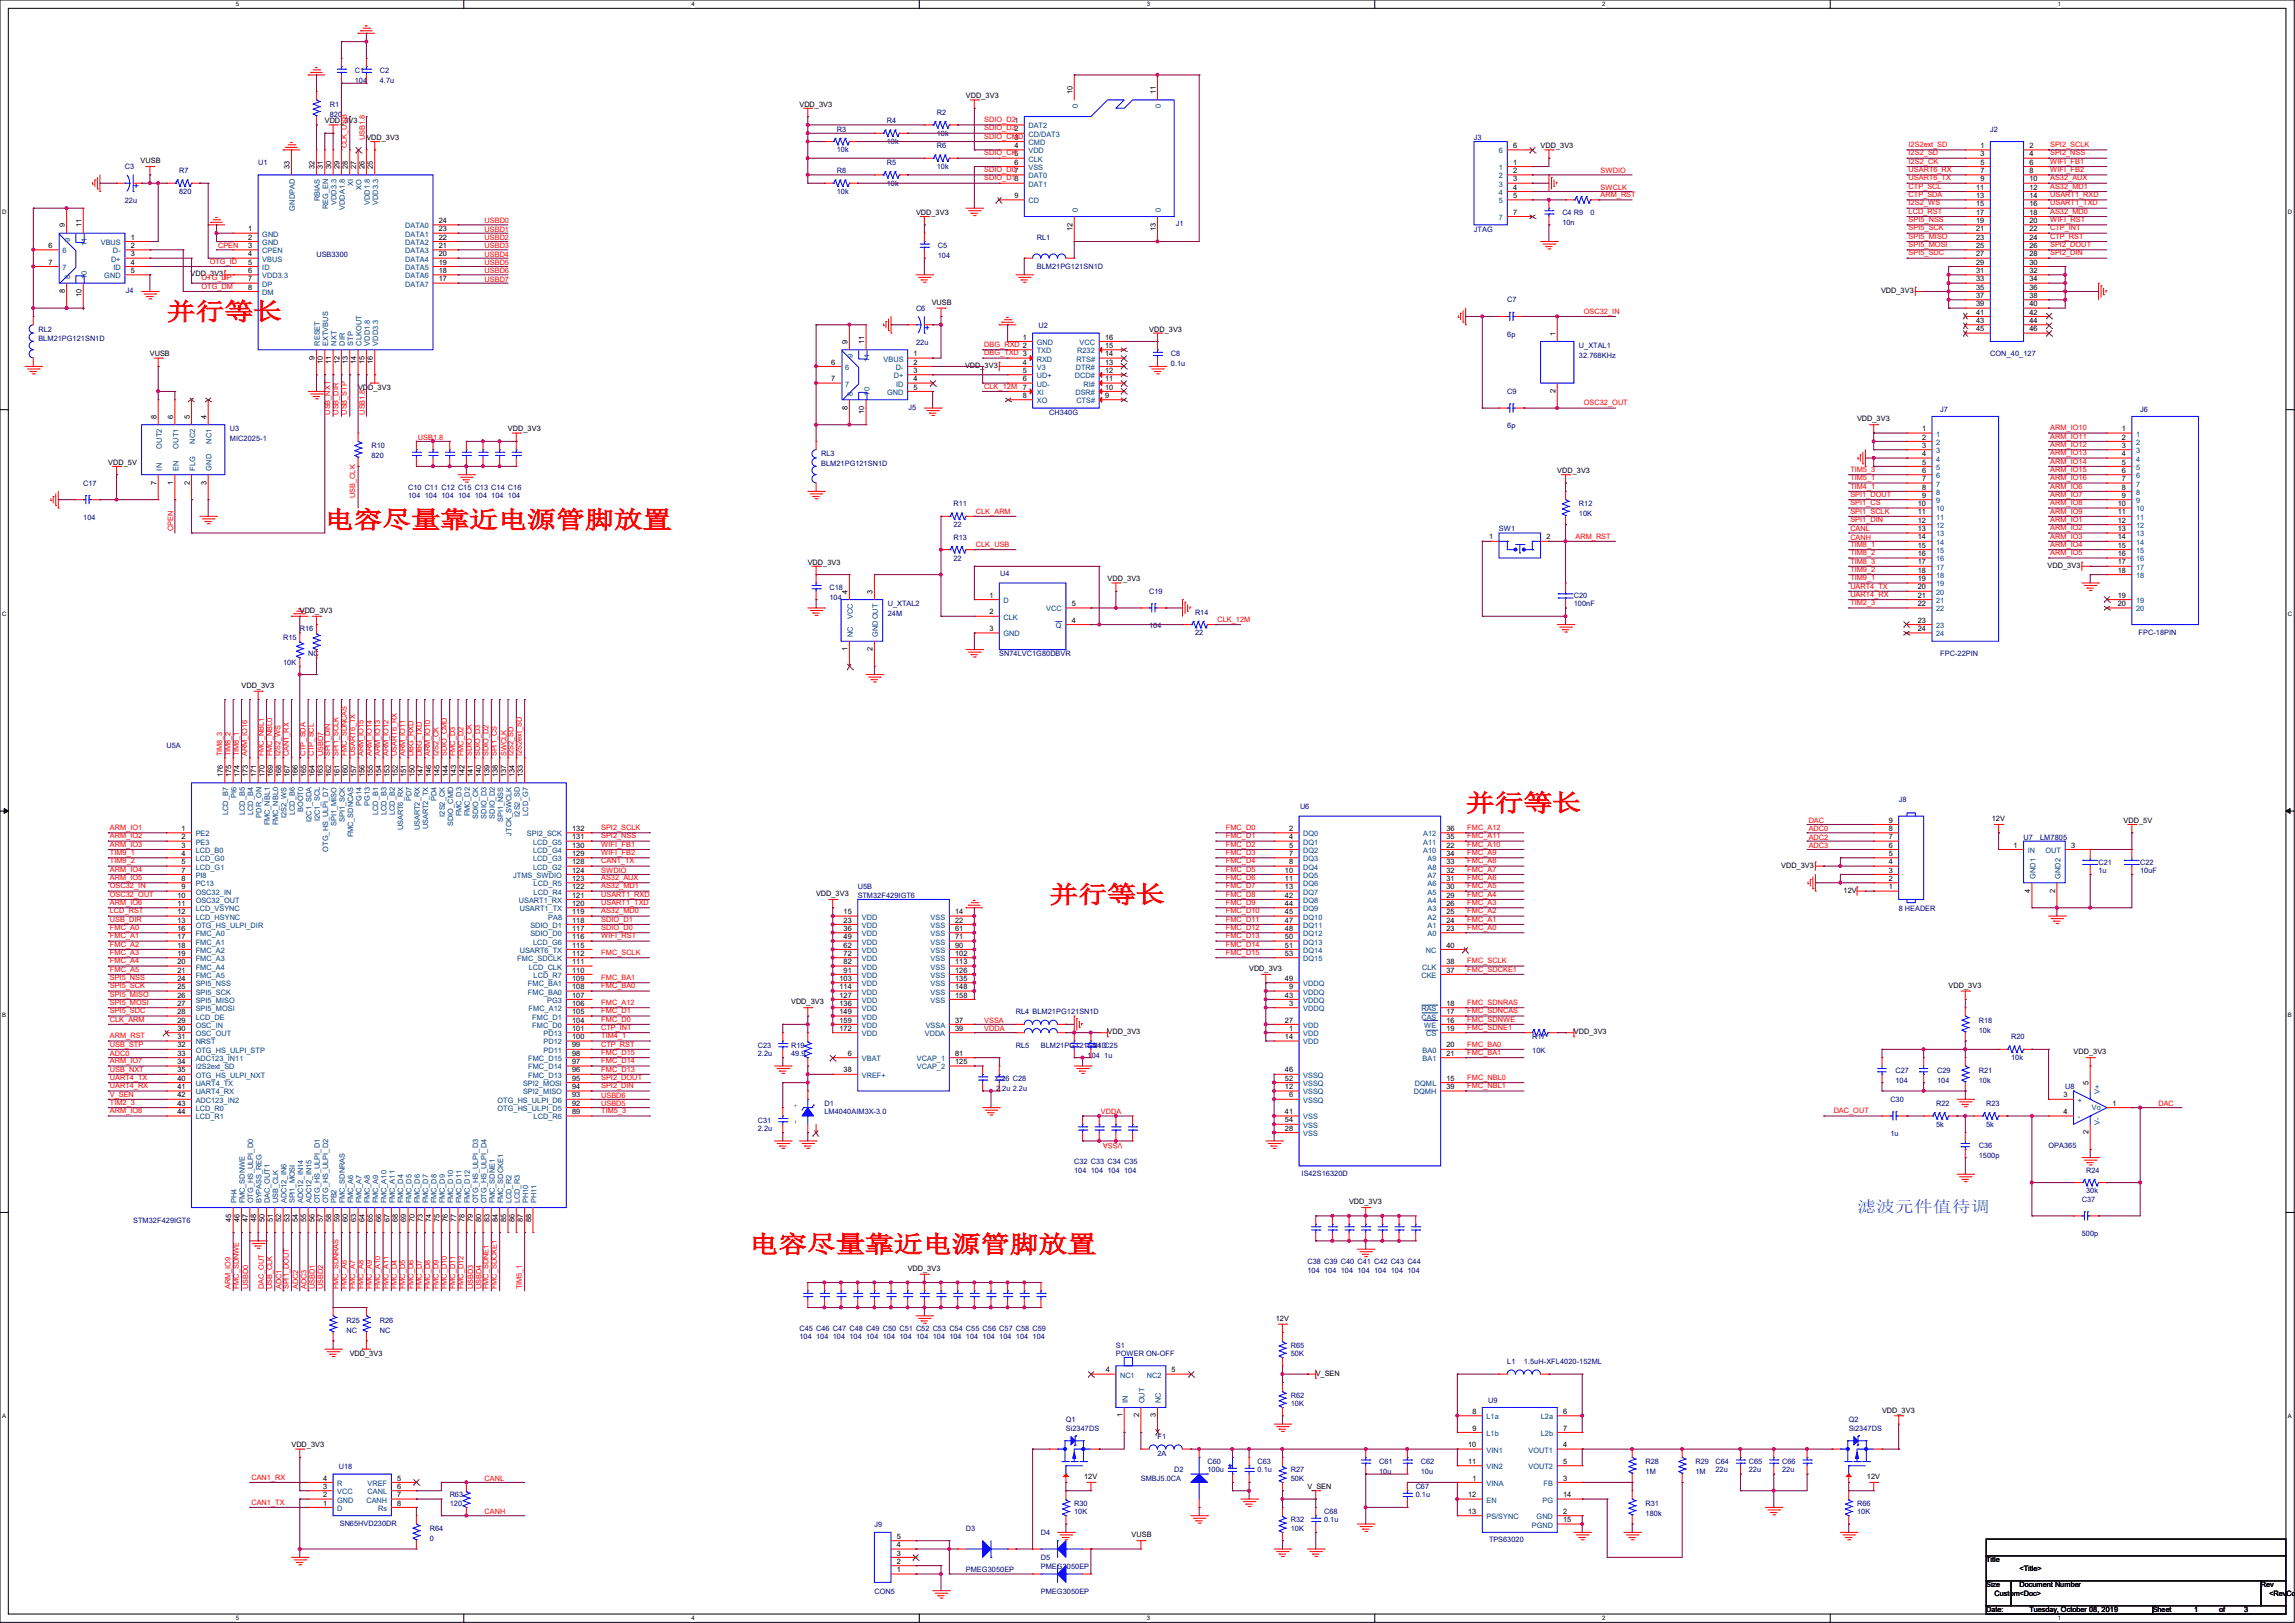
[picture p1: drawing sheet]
<svg xmlns="http://www.w3.org/2000/svg" width="420mm" height="297mm" viewBox="0 0 420 297" stroke-linecap="round" stroke-linejoin="round" font-family="sans-serif">
<defs><g id="words">
<g font-size="4.4" fill="#f00">
<text x="30.5" y="58.5">并行等长</text>
<text x="59.4" y="96.6">电容尽量靠近电源管脚放置</text>
<text x="268.2" y="148.4">并行等长</text>
<text x="192" y="165.2">并行等长</text>
<text x="137.2" y="229.2">电容尽量靠近电源管脚放置</text>
</g>
<text font-size="2.9" fill="#0080ff" x="339.9" y="221.7">滤波元件值待调</text>
<g font-size="1.7" fill="#00f">
<text x="24.5" y="33.5" transform="rotate(90 24.5 33.5)">+</text>
<text x="169.2" y="59.4" transform="rotate(90 169.2 59.4)">+</text>
</g>
<g font-size="1.4" fill="#000080">
<text x="64.9" y="13.4">C1</text>
<text x="64.9" y="15.2">104</text>
<text x="69.5" y="13.4">C2</text>
<text x="69.5" y="15.2">4.7u</text>
<text x="60.4" y="19.5">R1</text>
<text x="60.4" y="21.3">820</text>
<text x="162.3" y="22.6">R4</text>
<text x="171.4" y="21">R2</text>
<text x="153.2" y="24.1">R3</text>
<text x="153.2" y="27.9">10k</text>
<text x="162.3" y="26.4">10k</text>
<text x="171.4" y="24.9">10k</text>
<text x="171.4" y="27.1">R6</text>
<text x="269.7" y="25.6">J3</text>
<text x="364.2" y="24.1">J2</text>
<text x="22.9" y="30.9">C3</text>
<text x="32.8" y="31.7">R7</text>
<text x="32.8" y="35.5">820</text>
<text x="47.2" y="30.2">U1</text>
<text x="153.2" y="31.7">R8</text>
<text x="153.2" y="35.5">10k</text>
<text x="162.3" y="30.2">R5</text>
<text x="162.3" y="34">10k</text>
<text x="171.4" y="30.9">10k</text>
<text x="22.9" y="37.2">22u</text>
<text x="215.2" y="41.4">J1</text>
<text x="285.9" y="39.3">C4 R9</text>
<text x="285.9" y="41.1">10n</text>
<text x="291.1" y="39.3">0</text>
<text x="57.9" y="46.9">USB3300</text>
<text x="171.6" y="45.4">C5</text>
<text x="171.6" y="47.2">104</text>
<text x="189.7" y="43.9">RL1</text>
<text x="269.7" y="42.4">JTAG</text>
<text x="23" y="53.6">J4</text>
<text x="189.7" y="49.2">BLM21PG121SN1D</text>
<text x="167.6" y="56.9">C6</text>
<text x="275.8" y="55.3">C7</text>
<text x="7" y="60.7">RL2</text>
<text x="7" y="62.5">BLM21PG121SN1D</text>
<text x="167.6" y="63.1">22u</text>
<text x="190" y="60.1">U2</text>
<text x="214.3" y="65.2">C8</text>
<text x="275.8" y="61.6">6p</text>
<text x="289" y="63.7">U_XTAL1</text>
<text x="289" y="65.5">32.768KHz</text>
<text x="364.2" y="65.2">CON_40_127</text>
<text x="214.3" y="67.1">0.1u</text>
<text x="166.3" y="75">J5</text>
<text x="192" y="75.9">CH340G</text>
<text x="275.8" y="72.1">C9</text>
<text x="355.1" y="75.3">J7</text>
<text x="391.7" y="75.3">J6</text>
<text x="42.1" y="79">U3</text>
<text x="42.1" y="80.8">MIC2025-1</text>
<text x="68" y="82">R10</text>
<text x="68" y="83.8">820</text>
<text x="150.3" y="83.5">RL3</text>
<text x="275.8" y="78.4">6p</text>
<text x="15.2" y="88.9">C17</text>
<text x="74.7" y="89.6">C10 C11 C12 C15 C13 C14 C16</text>
<text x="150.3" y="85.3">BLM21PG121SN1D</text>
<text x="15.2" y="95.1">104</text>
<text x="74.7" y="91.1">104</text>
<text x="77.7" y="91.1">104</text>
<text x="80.8" y="91.1">104</text>
<text x="83.8" y="91.1">104</text>
<text x="86.9" y="91.1">104</text>
<text x="89.9" y="91.1">104</text>
<text x="93" y="91.1">104</text>
<text x="174.5" y="92.7">R11</text>
<text x="289" y="92.7">R12</text>
<text x="289" y="94.5">10K</text>
<text x="174.5" y="96.5">22</text>
<text x="174.5" y="98.8">R13</text>
<text x="274.3" y="97.2">SW1</text>
<text x="151.8" y="107.9">C18</text>
<text x="174.5" y="102.6">22</text>
<text x="183" y="105.5">U4</text>
<text x="151.8" y="109.7">104</text>
<text x="162.5" y="111">U_XTAL2</text>
<text x="162.5" y="112.8">24M</text>
<text x="210.3" y="108.7">C19</text>
<text x="218.7" y="112.5">R14</text>
<text x="288" y="109.4">C20</text>
<text x="288" y="111">100nF</text>
<text x="51.8" y="117.1">R15</text>
<text x="54.9" y="115.5">R16</text>
<text x="210.3" y="114.9">104</text>
<text x="218.7" y="116.3">22</text>
<text x="391.4" y="116.1">FPC-18PIN</text>
<text x="51.8" y="121.6">10K</text>
<text x="56.4" y="120.1">NC</text>
<text x="182.9" y="120.1">SN74LVC1G80DBVR</text>
<text x="355.1" y="120.1">FPC-22PIN</text>
<text x="30.5" y="136.9">U5A</text>
<text x="237.9" y="148.1">U6</text>
<text x="347.5" y="146.8">J8</text>
<text x="370.3" y="153.6">U7</text>
<text x="373.4" y="153.6">LM7805</text>
<text x="384" y="158.2">C21</text>
<text x="384" y="159.7">1u</text>
<text x="391.7" y="158.2">C22</text>
<text x="391.7" y="159.7">10uF</text>
<text x="157" y="164.3">STM32F429IGT6</text>
<text x="157" y="162.8">U5B</text>
<text x="347.5" y="166.8">8 HEADER</text>
<text x="185.9" y="185.6">RL4 BLM21PG121SN1D</text>
<text x="138.7" y="191.7">C23</text>
<text x="144.8" y="191.7">R19</text>
<text x="185.9" y="191.7">RL5</text>
<text x="190.5" y="191.7">BLM21PG121SN1DC25</text>
<text x="199" y="191.7">C24</text>
<text x="280.4" y="190.2">R17</text>
<text x="362.1" y="187.2">R18</text>
<text x="362.1" y="189">10k</text>
<text x="368" y="190.2">R20</text>
<text x="138.7" y="193.3">2.2u</text>
<text x="144.8" y="193.3">49.9</text>
<text x="182.3" y="197.8">C26 C28</text>
<text x="199" y="193.5">104</text>
<text x="202.1" y="193.5">1u</text>
<text x="280.4" y="192.7">10K</text>
<text x="346.9" y="196.3">C27</text>
<text x="354.5" y="196.3">C29</text>
<text x="362.1" y="196.3">R21</text>
<text x="368" y="194">10k</text>
<text x="150.9" y="202.4">D1</text>
<text x="150.9" y="203.9">LM4040AIM3X-3.0</text>
<text x="182.3" y="199.6">2.2u 2.2u</text>
<text x="345.9" y="201.6">C30</text>
<text x="346.9" y="198.1">104</text>
<text x="354.3" y="202.4">R22</text>
<text x="354.5" y="198.1">104</text>
<text x="362.1" y="198.1">10k</text>
<text x="363.5" y="202.4">R23</text>
<text x="378" y="199.3">U8</text>
<text x="138.7" y="205.4">C31</text>
<text x="138.7" y="207">2.2u</text>
<text x="345.9" y="207.9">1u</text>
<text x="354.3" y="206.2">5k</text>
<text x="363.5" y="206.2">5k</text>
<text x="196.6" y="213.1">C32 C33 C34 C35</text>
<text x="196.6" y="214.6">104</text>
<text x="199.6" y="214.6">104</text>
<text x="202.7" y="214.6">104</text>
<text x="205.7" y="214.6">104</text>
<text x="238.2" y="215.2">IS42S16320D</text>
<text x="362.1" y="210">C36</text>
<text x="362.1" y="211.8">1500p</text>
<text x="374.9" y="210">OPA365</text>
<text x="381.8" y="214.6">R24</text>
<text x="381" y="219.9">C37</text>
<text x="381.8" y="218.4">30k</text>
<text x="24.4" y="223.7">STM32F429IGT6</text>
<text x="381" y="226.2">500p</text>
<text x="239.3" y="231.4">C38 C39 C40 C41 C42 C43 C44</text>
<text x="239.3" y="232.9">104</text>
<text x="242.3" y="232.9">104</text>
<text x="245.4" y="232.9">104</text>
<text x="248.4" y="232.9">104</text>
<text x="251.5" y="232.9">104</text>
<text x="254.5" y="232.9">104</text>
<text x="257.6" y="232.9">104</text>
<text x="63.4" y="242">R25</text>
<text x="63.4" y="243.8">NC</text>
<text x="69.5" y="242">R26</text>
<text x="69.5" y="243.8">NC</text>
<text x="146.3" y="243.5">C45 C46 C47 C48 C49 C50 C51 C52 C53 C54 C55 C56 C57 C58 C59</text>
<text x="146.3" y="245.1">104</text>
<text x="149.4" y="245.1">104</text>
<text x="152.4" y="245.1">104</text>
<text x="155.4" y="245.1">104</text>
<text x="158.5" y="245.1">104</text>
<text x="161.5" y="245.1">104</text>
<text x="164.6" y="245.1">104</text>
<text x="167.6" y="245.1">104</text>
<text x="170.7" y="245.1">104</text>
<text x="173.7" y="245.1">104</text>
<text x="176.8" y="245.1">104</text>
<text x="179.8" y="245.1">104</text>
<text x="182.9" y="245.1">104</text>
<text x="185.9" y="245.1">104</text>
<text x="189" y="245.1">104</text>
<text x="204.2" y="246.6">S1</text>
<text x="204.2" y="248.1">POWER ON-OFF</text>
<text x="236.2" y="246.6">R65</text>
<text x="236.2" y="248.1">50K</text>
<text x="275.8" y="249.6">L1</text>
<text x="278.9" y="249.6">1.5uH-XFL4020-152ML</text>
<text x="236.2" y="255.7">R62</text>
<text x="236.2" y="257.3">10K</text>
<text x="272.3" y="256.7">U9</text>
<text x="195.1" y="260.3">Q1</text>
<text x="195.1" y="261.8">Si2347DS</text>
<text x="211.8" y="263.4">F1</text>
<text x="338.3" y="260.3">Q2</text>
<text x="338.3" y="261.8">Si2347DS</text>
<text x="62" y="268.9">U18</text>
<text x="211.8" y="266.4">2A</text>
<text x="214.9" y="269.5">D2</text>
<text x="221" y="267.9">C60</text>
<text x="221" y="269.5">100u</text>
<text x="230.1" y="267.9">C63</text>
<text x="230.1" y="269.5">0.1u</text>
<text x="236.2" y="269.5">R27</text>
<text x="252.4" y="267.9">C61</text>
<text x="252.4" y="269.7">10u</text>
<text x="260" y="267.9">C62</text>
<text x="260" y="269.7">10u</text>
<text x="301.2" y="267.9">R28</text>
<text x="301.2" y="269.7">1M</text>
<text x="310.3" y="267.9">R29</text>
<text x="310.3" y="269.7">1M</text>
<text x="313.9" y="267.9">C64</text>
<text x="313.9" y="269.5">22u</text>
<text x="320" y="267.9">C65</text>
<text x="320" y="269.5">22u</text>
<text x="326.1" y="267.9">C66</text>
<text x="326.1" y="269.5">22u</text>
<text x="82.3" y="274">R63</text>
<text x="82.3" y="275.5">120</text>
<text x="196.6" y="275.5">R30</text>
<text x="208.8" y="271">SMBJ5.0CA</text>
<text x="236.2" y="271">50K</text>
<text x="259.1" y="272.5">C67</text>
<text x="259.1" y="274">0.1u</text>
<text x="301.2" y="275.5">R31</text>
<text x="339.9" y="275.5">R66</text>
<text x="62.2" y="279.2">SN65HVD230DR</text>
<text x="78.7" y="280.1">R64</text>
<text x="78.7" y="281.9">0</text>
<text x="160" y="279.4">J9</text>
<text x="176.8" y="280.1">D3</text>
<text x="190.5" y="280.9">D4</text>
<text x="196.6" y="277.1">10K</text>
<text x="236.2" y="278.6">R32</text>
<text x="236.2" y="280.1">10K</text>
<text x="242.3" y="277.1">C68</text>
<text x="242.3" y="278.6">0.1u</text>
<text x="301.2" y="277.4">180k</text>
<text x="339.9" y="277.1">10K</text>
<text x="176.8" y="287.7">PMEG3050EP</text>
<text x="190.5" y="285.5">D5</text>
<text x="190.5" y="287.1">PMEG3050EP</text>
<text x="272.5" y="282.2">TPS63020</text>
<text x="160" y="291.7">CON5</text>
<text x="190.5" y="291.7">PMEG3050EP</text>
</g>
<g font-size="1.4">
<text x="176.8" y="18">VDD_3V3</text>
<text x="59.4" y="22.6">VDD_3V3</text>
<text x="146.3" y="19.5">VDD_3V3</text>
<text x="25.7" y="29.9">VUSB</text>
<text x="67.1" y="25.6">VDD_3V3</text>
<text x="185.6" y="25.6">3</text>
<text x="185.6" y="27.1">4</text>
<text x="276.9" y="27.1">6</text>
<text x="281.9" y="27.1">VDD_3V3</text>
<text x="362.4" y="27.1">1</text>
<text x="362.4" y="28.6">3</text>
<text x="371.4" y="27.1">2</text>
<text x="371.4" y="28.6">4</text>
<text x="185.6" y="30.1">6</text>
<text x="276.9" y="30.1">1</text>
<text x="276.9" y="31.7">2</text>
<text x="276.9" y="33.2">3</text>
<text x="276.9" y="34.7">4</text>
<text x="361.7" y="34.7">11</text>
<text x="362.4" y="30.1">5</text>
<text x="362.4" y="31.7">7</text>
<text x="362.4" y="33.2">9</text>
<text x="371.4" y="30.1">6</text>
<text x="371.4" y="31.7">8</text>
<text x="371.4" y="33.2">10</text>
<text x="371.4" y="34.7">12</text>
<text x="80.3" y="40.8">24</text>
<text x="167.6" y="39.3">VDD_3V3</text>
<text x="185.6" y="36.2">9</text>
<text x="276.9" y="36.2">5</text>
<text x="276.9" y="39.3">7</text>
<text x="361.7" y="36.2">13</text>
<text x="361.7" y="37.8">15</text>
<text x="361.7" y="39.3">17</text>
<text x="361.7" y="40.8">19</text>
<text x="371.4" y="36.2">14</text>
<text x="371.4" y="37.8">16</text>
<text x="371.4" y="39.3">18</text>
<text x="371.4" y="40.8">20</text>
<text x="8.8" y="45.4">6</text>
<text x="23.9" y="43.9">1</text>
<text x="23.9" y="45.4">2</text>
<text x="23.9" y="46.9">3</text>
<text x="45.4" y="42.3">1</text>
<text x="45.4" y="43.9">2</text>
<text x="45.4" y="45.4">3</text>
<text x="45.4" y="46.9">4</text>
<text x="80.3" y="46.9">20</text>
<text x="80.3" y="45.4">21</text>
<text x="80.3" y="43.9">22</text>
<text x="80.3" y="42.3">23</text>
<text x="361.7" y="42.3">21</text>
<text x="361.7" y="43.9">23</text>
<text x="361.7" y="45.4">25</text>
<text x="361.7" y="46.9">27</text>
<text x="371.4" y="42.3">22</text>
<text x="371.4" y="43.9">24</text>
<text x="371.4" y="45.4">26</text>
<text x="371.4" y="46.9">28</text>
<text x="8.8" y="48.4">7</text>
<text x="23.9" y="48.4">4</text>
<text x="23.9" y="50">5</text>
<text x="34.9" y="50.6">VDD_3V3</text>
<text x="45.4" y="48.4">5</text>
<text x="45.4" y="50">6</text>
<text x="45.4" y="51.5">7</text>
<text x="45.4" y="53">8</text>
<text x="80.3" y="51.5">17</text>
<text x="80.3" y="50">18</text>
<text x="80.3" y="48.4">19</text>
<text x="344.3" y="53.6">VDD_3V3</text>
<text x="361.7" y="48.4">29</text>
<text x="361.7" y="50">31</text>
<text x="361.7" y="51.5">33</text>
<text x="361.7" y="53">35</text>
<text x="371.4" y="48.4">30</text>
<text x="371.4" y="50">32</text>
<text x="371.4" y="51.5">34</text>
<text x="371.4" y="53">36</text>
<text x="170.5" y="55.8">VUSB</text>
<text x="361.7" y="54.5">37</text>
<text x="361.7" y="56">39</text>
<text x="361.7" y="57.6">41</text>
<text x="361.7" y="59.1">43</text>
<text x="371.4" y="54.5">38</text>
<text x="371.4" y="56">40</text>
<text x="371.4" y="57.6">42</text>
<text x="371.4" y="59.1">44</text>
<text x="27.4" y="65.2">VUSB</text>
<text x="167.2" y="65.2">1</text>
<text x="187.2" y="62.1">1</text>
<text x="202.2" y="65.2">14</text>
<text x="202.2" y="63.7">15</text>
<text x="202.2" y="62.1">16</text>
<text x="210.3" y="60.7">VDD_3V3</text>
<text x="361.7" y="60.6">45</text>
<text x="371.4" y="60.6">46</text>
<text x="65.5" y="71.3">VDD_3V3</text>
<text x="152.1" y="66.7">6</text>
<text x="152.1" y="69.8">7</text>
<text x="167.2" y="66.7">2</text>
<text x="167.2" y="68.2">3</text>
<text x="167.2" y="69.8">4</text>
<text x="167.2" y="71.3">5</text>
<text x="176.6" y="67.4">VDD_3V3</text>
<text x="187.2" y="66.7">4</text>
<text x="187.2" y="68.2">5</text>
<text x="187.2" y="69.8">6</text>
<text x="187.2" y="71.3">7</text>
<text x="202.2" y="71.3">10</text>
<text x="202.2" y="69.8">11</text>
<text x="202.2" y="68.2">12</text>
<text x="202.2" y="66.7">13</text>
<text x="187.2" y="72.8">8</text>
<text x="202.2" y="72.8">9</text>
<text x="339.9" y="77.1">VDD_3V3</text>
<text x="93" y="79">VDD_3V3</text>
<text x="351.7" y="78.9">1</text>
<text x="351.7" y="80.4">2</text>
<text x="351.7" y="82">3</text>
<text x="351.7" y="83.5">4</text>
<text x="388.3" y="78.9">1</text>
<text x="388.3" y="80.4">2</text>
<text x="388.3" y="82">3</text>
<text x="388.3" y="83.5">4</text>
<text x="19.8" y="85">VDD_5V</text>
<text x="285" y="86.6">VDD_3V3</text>
<text x="351.7" y="85">5</text>
<text x="351.7" y="86.5">6</text>
<text x="351.7" y="88.1">7</text>
<text x="351.7" y="89.6">8</text>
<text x="388.3" y="85">5</text>
<text x="388.3" y="86.5">6</text>
<text x="388.3" y="88.1">7</text>
<text x="388.3" y="89.6">8</text>
<text x="351" y="92.6">10</text>
<text x="351" y="94.1">11</text>
<text x="351" y="95.7">12</text>
<text x="351.7" y="91.1">9</text>
<text x="387.6" y="92.6">10</text>
<text x="387.6" y="94.1">11</text>
<text x="387.6" y="95.7">12</text>
<text x="388.3" y="91.1">9</text>
<text x="272.5" y="98.7">1</text>
<text x="283" y="98.7">2</text>
<text x="351" y="97.2">13</text>
<text x="351" y="98.7">14</text>
<text x="351" y="100.2">15</text>
<text x="351" y="101.8">16</text>
<text x="387.6" y="97.2">13</text>
<text x="387.6" y="98.7">14</text>
<text x="387.6" y="100.2">15</text>
<text x="387.6" y="101.8">16</text>
<text x="147.8" y="103.3">VDD_3V3</text>
<text x="202.7" y="106.4">VDD_3V3</text>
<text x="351" y="103.3">17</text>
<text x="351" y="104.8">18</text>
<text x="351" y="106.3">19</text>
<text x="351" y="107.9">20</text>
<text x="374.7" y="103.9">VDD_3V3</text>
<text x="387.6" y="103.3">17</text>
<text x="387.6" y="104.8">18</text>
<text x="54.9" y="112.2">VDD_3V3</text>
<text x="181.1" y="109.4">1</text>
<text x="181.1" y="112.4">2</text>
<text x="196.1" y="114">4</text>
<text x="196.1" y="110.9">5</text>
<text x="351" y="109.4">21</text>
<text x="351" y="110.9">22</text>
<text x="351" y="114">23</text>
<text x="387.6" y="109.4">19</text>
<text x="387.6" y="110.9">20</text>
<text x="181.1" y="115.5">3</text>
<text x="351" y="115.5">24</text>
<text x="44.2" y="125.9">VDD_3V3</text>
<text x="33.2" y="152.1">1</text>
<text x="33.2" y="153.6">2</text>
<text x="33.2" y="155.1">3</text>
<text x="104.7" y="155.1">130</text>
<text x="104.7" y="153.6">131</text>
<text x="104.7" y="152.1">132</text>
<text x="235.9" y="152.1">2</text>
<text x="235.9" y="153.6">4</text>
<text x="235.9" y="155.1">5</text>
<text x="264.7" y="155.1">22</text>
<text x="264.7" y="152.1">36</text>
<text x="264.7" y="153.6">35</text>
<text x="345.6" y="155.1">6</text>
<text x="345.6" y="153.6">7</text>
<text x="345.6" y="152.1">8</text>
<text x="345.6" y="150.5">9</text>
<text x="364.5" y="150.3">12V</text>
<text x="368.5" y="155.1">1</text>
<text x="379" y="155.1">3</text>
<text x="388.6" y="150.6">VDD_5V</text>
<text x="33.2" y="156.6">4</text>
<text x="33.2" y="158.2">5</text>
<text x="33.2" y="159.7">7</text>
<text x="33.2" y="161.2">8</text>
<text x="104.7" y="161.2">123</text>
<text x="104.7" y="159.7">124</text>
<text x="104.7" y="158.2">128</text>
<text x="104.7" y="156.6">129</text>
<text x="235.2" y="159.7">10</text>
<text x="235.2" y="161.2">11</text>
<text x="235.9" y="156.6">7</text>
<text x="235.9" y="158.2">8</text>
<text x="264.7" y="156.6">34</text>
<text x="264.7" y="158.2">33</text>
<text x="264.7" y="159.7">32</text>
<text x="264.7" y="161.2">31</text>
<text x="326" y="158.8">VDD_3V3</text>
<text x="345.6" y="161.2">2</text>
<text x="345.6" y="159.7">3</text>
<text x="345.6" y="158.2">4</text>
<text x="345.6" y="156.6">5</text>
<text x="32.5" y="164.3">10</text>
<text x="32.5" y="165.8">11</text>
<text x="32.5" y="167.3">12</text>
<text x="33.2" y="162.7">9</text>
<text x="104.7" y="167.3">119</text>
<text x="104.7" y="165.8">120</text>
<text x="104.7" y="164.3">121</text>
<text x="104.7" y="162.7">122</text>
<text x="149.4" y="164">VDD_3V3</text>
<text x="154.4" y="167.3">15</text>
<text x="174.8" y="167.3">14</text>
<text x="235.2" y="162.7">13</text>
<text x="235.2" y="167.3">45</text>
<text x="235.2" y="165.8">44</text>
<text x="235.2" y="164.3">42</text>
<text x="264.7" y="167.3">25</text>
<text x="264.7" y="165.8">26</text>
<text x="264.7" y="162.7">30</text>
<text x="264.7" y="164.3">29</text>
<text x="337.4" y="163.4">12V</text>
<text x="345.6" y="162.7">1</text>
<text x="32.5" y="168.8">13</text>
<text x="32.5" y="170.3">16</text>
<text x="32.5" y="171.9">17</text>
<text x="32.5" y="173.4">18</text>
<text x="104.7" y="173.4">115</text>
<text x="104.7" y="171.9">116</text>
<text x="104.7" y="170.3">117</text>
<text x="104.7" y="168.8">118</text>
<text x="154.4" y="168.8">23</text>
<text x="154.4" y="170.3">36</text>
<text x="154.4" y="171.9">49</text>
<text x="154.4" y="173.4">62</text>
<text x="174.8" y="168.8">22</text>
<text x="174.8" y="173.4">90</text>
<text x="174.8" y="170.3">61</text>
<text x="174.8" y="171.9">71</text>
<text x="235.2" y="173.4">51</text>
<text x="235.2" y="171.9">50</text>
<text x="235.2" y="170.3">48</text>
<text x="235.2" y="168.8">47</text>
<text x="264.7" y="170.3">23</text>
<text x="264.7" y="168.8">24</text>
<text x="264.7" y="173.4">40</text>
<text x="32.5" y="174.9">19</text>
<text x="32.5" y="176.4">20</text>
<text x="32.5" y="178">21</text>
<text x="32.5" y="179.5">24</text>
<text x="104.7" y="179.5">109</text>
<text x="104.7" y="178">110</text>
<text x="104.7" y="176.4">111</text>
<text x="104.7" y="174.9">112</text>
<text x="153.6" y="179.5">103</text>
<text x="154.4" y="178">91</text>
<text x="154.4" y="174.9">72</text>
<text x="154.4" y="176.4">82</text>
<text x="174.8" y="174.9">102</text>
<text x="174.8" y="176.4">113</text>
<text x="174.8" y="178">126</text>
<text x="174.8" y="179.5">135</text>
<text x="228.6" y="177.7">VDD_3V3</text>
<text x="235.2" y="174.9">53</text>
<text x="235.2" y="179.5">49</text>
<text x="264.7" y="176.4">38</text>
<text x="264.7" y="178">37</text>
<text x="32.5" y="181">25</text>
<text x="32.5" y="182.5">26</text>
<text x="32.5" y="184.1">27</text>
<text x="32.5" y="185.6">28</text>
<text x="104.7" y="185.6">105</text>
<text x="104.7" y="184.1">106</text>
<text x="104.7" y="182.5">107</text>
<text x="104.7" y="181">108</text>
<text x="144.8" y="183.8">VDD_3V3</text>
<text x="153.6" y="181">114</text>
<text x="153.6" y="182.5">127</text>
<text x="153.6" y="184.1">136</text>
<text x="153.6" y="185.6">149</text>
<text x="174.8" y="181">148</text>
<text x="174.8" y="182.5">158</text>
<text x="235.2" y="182.5">43</text>
<text x="235.9" y="184.1">3</text>
<text x="235.9" y="181">9</text>
<text x="264.7" y="185.6">17</text>
<text x="264.7" y="184.1">18</text>
<text x="356.6" y="180.8">VDD_3V3</text>
<text x="32.5" y="187.1">29</text>
<text x="32.5" y="188.6">30</text>
<text x="32.5" y="190.2">31</text>
<text x="32.5" y="191.7">32</text>
<text x="104.7" y="191.7">99</text>
<text x="104.7" y="190.2">100</text>
<text x="104.7" y="188.6">101</text>
<text x="104.7" y="187.1">104</text>
<text x="153.6" y="187.1">159</text>
<text x="153.6" y="188.6">172</text>
<text x="174.8" y="187.1">37</text>
<text x="174.8" y="188.6">39</text>
<text x="202.7" y="189.3">VDD_3V3</text>
<text x="235.2" y="190.2">14</text>
<text x="235.2" y="187.1">27</text>
<text x="235.9" y="188.6">1</text>
<text x="264.7" y="187.1">16</text>
<text x="264.7" y="188.6">19</text>
<text x="264.7" y="191.7">20</text>
<text x="288" y="189.3">VDD_3V3</text>
<text x="32.5" y="193.2">33</text>
<text x="32.5" y="194.7">34</text>
<text x="32.5" y="196.3">35</text>
<text x="32.5" y="197.8">40</text>
<text x="104.7" y="197.8">95</text>
<text x="104.7" y="196.3">96</text>
<text x="104.7" y="194.7">97</text>
<text x="104.7" y="193.2">98</text>
<text x="154.4" y="196.3">38</text>
<text x="155.2" y="193.2">6</text>
<text x="174.8" y="194.7">125</text>
<text x="174.8" y="193.2">81</text>
<text x="235.2" y="197.8">52</text>
<text x="235.2" y="196.3">46</text>
<text x="264.7" y="197.8">15</text>
<text x="264.7" y="193.2">21</text>
<text x="379.5" y="193">VDD_3V3</text>
<text x="32.5" y="199.3">41</text>
<text x="32.5" y="200.8">42</text>
<text x="32.5" y="202.4">43</text>
<text x="32.5" y="203.9">44</text>
<text x="104.7" y="203.9">89</text>
<text x="104.7" y="202.4">92</text>
<text x="104.7" y="200.8">93</text>
<text x="104.7" y="199.3">94</text>
<text x="235.2" y="199.3">12</text>
<text x="235.2" y="203.9">41</text>
<text x="235.9" y="200.8">6</text>
<text x="264.7" y="199.3">39</text>
<text x="377.7" y="203.9">4</text>
<text x="377.7" y="200.8">3</text>
<text x="386.6" y="202.4">1</text>
<text x="235.2" y="205.4">54</text>
<text x="235.2" y="206.9">28</text>
<text x="246.9" y="220.4">VDD_3V3</text>
<text x="166.1" y="232.6">VDD_3V3</text>
<text x="233.5" y="241.7">12V</text>
<text x="64" y="248.1">VDD_3V3</text>
<text x="202.4" y="251.1">4</text>
<text x="214.4" y="251.1">5</text>
<text x="240.8" y="251.8">V_SEN</text>
<text x="269.5" y="258.7">8</text>
<text x="269.5" y="261.8">9</text>
<text x="286" y="258.7">6</text>
<text x="286" y="261.8">7</text>
<text x="344.4" y="258.5">VDD_3V3</text>
<text x="53.3" y="264.9">VDD_3V3</text>
<text x="268.7" y="264.8">10</text>
<text x="268.7" y="267.9">11</text>
<text x="286" y="264.8">4</text>
<text x="286" y="267.9">5</text>
<text x="59.1" y="275.5">1</text>
<text x="59.1" y="274">2</text>
<text x="59.1" y="272.5">3</text>
<text x="59.1" y="270.9">4</text>
<text x="72.7" y="270.9">5</text>
<text x="72.7" y="272.5">6</text>
<text x="72.7" y="274">7</text>
<text x="72.7" y="275.5">8</text>
<text x="198.4" y="270.7">12V</text>
<text x="239.3" y="272.5">V_SEN</text>
<text x="268.7" y="274">12</text>
<text x="269.5" y="270.9">1</text>
<text x="286" y="270.9">3</text>
<text x="286" y="274">14</text>
<text x="341.7" y="270.7">12V</text>
<text x="164.1" y="281.6">5</text>
<text x="207.1" y="281.3">VUSB</text>
<text x="268.7" y="277">13</text>
<text x="286" y="277">2</text>
<text x="286" y="278.6">15</text>
<text x="164.1" y="287.7">1</text>
<text x="164.1" y="286.2">2</text>
<text x="164.1" y="284.6">3</text>
<text x="164.1" y="283.1">4</text>
<text x="363.5" y="285.9">Title</text>
<text x="369.6" y="287.4">&lt;Title&gt;</text>
<text x="363.5" y="290.5">Size</text>
<text x="365" y="292">Custom&lt;Doc&gt;</text>
<text x="369.6" y="290.5">Document Number</text>
<text x="413.8" y="290.5">Rev</text>
<text x="415.3" y="292">&lt;RevCode</text>
<text x="363.5" y="295.1">Date:</text>
<text x="371.4" y="295.1">Tuesday, October 08, 2019</text>
<text x="394" y="295.1">Sheet</text>
<text x="401.6" y="295.1">1</text>
<text x="406.1" y="295.1">of</text>
<text x="410.7" y="295.1">3</text>
</g>
<g font-size="1.4" fill="#f00">
<text x="180.1" y="23.9">SDIO_D32</text>
<text x="180.1" y="22.4">SDIO_D21</text>
<text x="180.1" y="28.4">SDIO_CK5</text>
<text x="180.1" y="25.4">SDIO_CMD</text>
<text x="349.3" y="30">I2S2_CK</text>
<text x="349.3" y="28.4">I2S2_SD</text>
<text x="349.3" y="26.9">I2S2ext_SD</text>
<text x="375.2" y="28.4">SPI2_NSS</text>
<text x="375.2" y="26.9">SPI2_SCLK</text>
<text x="375.2" y="30">WIFI_FB1</text>
<text x="180.1" y="33">SDIO_D18</text>
<text x="180.1" y="31.5">SDIO_D07</text>
<text x="292.9" y="31.7">SWDIO</text>
<text x="292.9" y="34.8">SWCLK</text>
<text x="349.3" y="31.5">USART6_RX</text>
<text x="349.3" y="33">USART6_TX</text>
<text x="349.3" y="34.5">CTP_SCL</text>
<text x="375.2" y="33">AS32_AUX</text>
<text x="375.2" y="34.5">AS32_MD1</text>
<text x="375.2" y="31.5">WIFI_FB2</text>
<text x="88.7" y="40.9">USBD0</text>
<text x="292.9" y="36.1">ARM_RST</text>
<text x="349.3" y="37.6">I2S2_WS</text>
<text x="349.3" y="39.1">LCD_RST</text>
<text x="349.3" y="40.6">SPI5_NSS</text>
<text x="349.3" y="36.1">CTP_SDA</text>
<text x="375.2" y="39.1">AS32_MD0</text>
<text x="375.2" y="40.6">WIFI_RST</text>
<text x="375.2" y="36.1">USART1_RXD</text>
<text x="375.2" y="37.6">USART1_TXD</text>
<text x="39.9" y="45.4">CPEN</text>
<text x="88.7" y="46.9">USBD4</text>
<text x="88.7" y="45.4">USBD3</text>
<text x="88.7" y="42.4">USBD1</text>
<text x="88.7" y="43.9">USBD2</text>
<text x="349.3" y="42.2">SPI5_SCK</text>
<text x="349.3" y="45.2">SPI5_MOSI</text>
<text x="349.3" y="43.7">SPI5_MISO</text>
<text x="349.3" y="46.7">SPI5_SDC</text>
<text x="375.2" y="42.2">CTP_INT</text>
<text x="375.2" y="43.7">CTP_RST</text>
<text x="375.2" y="46.7">SPI2_DIN</text>
<text x="375.2" y="45.2">SPI2_DOUT</text>
<text x="36.9" y="52.8">OTG_DM</text>
<text x="36.9" y="51.3">OTG_DP</text>
<text x="38.4" y="48.3">OTG_ID</text>
<text x="88.7" y="51.5">USBD7</text>
<text x="88.7" y="48.5">USBD5</text>
<text x="88.7" y="50">USBD6</text>
<text x="289.9" y="57.4">OSC32_IN</text>
<text x="180.1" y="65">DBG_TXD 3</text>
<text x="180.1" y="63.5">DBG_RXD 2</text>
<text x="180.1" y="71.1">CLK_12M</text>
<text x="289.9" y="74.2">OSC32_OUT</text>
<text x="76.5" y="80.5">USB1.8</text>
<text x="375.2" y="78.7">ARM_IO10</text>
<text x="375.2" y="80.3">ARM_IO11</text>
<text x="375.2" y="81.8">ARM_IO12</text>
<text x="375.2" y="83.3">ARM_IO13</text>
<text x="338.6" y="89.4">TIM4_1</text>
<text x="338.6" y="87.9">TIM5_1</text>
<text x="338.6" y="86.4">TIM5_3</text>
<text x="375.2" y="84.8">ARM_IO14</text>
<text x="375.2" y="86.4">ARM_IO15</text>
<text x="375.2" y="87.9">ARM_IO16</text>
<text x="375.2" y="89.4">ARM_IO6</text>
<text x="178.6" y="94">CLK_ARM</text>
<text x="338.6" y="92.5">SPI1_CS</text>
<text x="338.6" y="94">SPI1_SCLK</text>
<text x="338.6" y="95.5">SPI1_DIN</text>
<text x="338.6" y="90.9">SPI1_DOUT</text>
<text x="375.2" y="95.5">ARM_IO1</text>
<text x="375.2" y="90.9">ARM_IO7</text>
<text x="375.2" y="92.5">ARM_IO8</text>
<text x="375.2" y="94">ARM_IO9</text>
<text x="178.6" y="100.1">CLK_USB</text>
<text x="288.3" y="98.6">ARM_RST</text>
<text x="338.6" y="100.1">TIM8_1</text>
<text x="338.6" y="101.6">TIM8_2</text>
<text x="338.6" y="97.2">CANL</text>
<text x="338.6" y="98.8">CANH</text>
<text x="375.2" y="97">ARM_IO2</text>
<text x="375.2" y="98.6">ARM_IO3</text>
<text x="375.2" y="100.1">ARM_IO4</text>
<text x="375.2" y="101.6">ARM_IO5</text>
<text x="338.6" y="106.2">TIM9_1</text>
<text x="338.6" y="104.6">TIM9_2</text>
<text x="338.6" y="107.7">UART4_TX</text>
<text x="338.6" y="103.1">TIM8_3</text>
<text x="222.8" y="113.8">CLK_12M</text>
<text x="338.6" y="109.2">UART4_RX</text>
<text x="338.6" y="110.7">TIM2_3</text>
<text x="20.1" y="151.9">ARM_IO1</text>
<text x="20.1" y="153.4">ARM_IO2</text>
<text x="20.1" y="154.9">ARM_IO3</text>
<text x="110" y="153.4">SPI2_NSS</text>
<text x="110" y="151.9">SPI2_SCLK</text>
<text x="110" y="154.9">WIFI_FB1</text>
<text x="224.3" y="154.9">FMC_D2</text>
<text x="224.3" y="153.4">FMC_D1</text>
<text x="224.3" y="151.9">FMC_D0</text>
<text x="268.5" y="153.4">FMC_A11</text>
<text x="268.5" y="154.9">FMC_A10</text>
<text x="268.5" y="151.9">FMC_A12</text>
<text x="331" y="153.6">ADC2</text>
<text x="331" y="155.2">ADC3</text>
<text x="331" y="152.1">ADC0</text>
<text x="331" y="150.6">DAC</text>
<text x="20.1" y="156.5">TIM9_1</text>
<text x="20.1" y="158">TIM9_2</text>
<text x="20.1" y="159.5">ARM_IO4</text>
<text x="20.1" y="161">ARM_IO5</text>
<text x="110" y="159.7">SWDIO</text>
<text x="110" y="156.5">WIFI_FB2</text>
<text x="110" y="161">AS32_AUX</text>
<text x="110" y="158">CAN1_TX</text>
<text x="224.3" y="156.5">FMC_D3</text>
<text x="224.3" y="161">FMC_D6</text>
<text x="224.3" y="159.5">FMC_D5</text>
<text x="224.3" y="158">FMC_D4</text>
<text x="268.5" y="156.5">FMC_A9</text>
<text x="268.5" y="158">FMC_A8</text>
<text x="268.5" y="159.5">FMC_A7</text>
<text x="268.5" y="161">FMC_A6</text>
<text x="20.1" y="162.6">OSC32_IN</text>
<text x="20.1" y="164.1">OSC32_OUT</text>
<text x="20.1" y="167.1">LCD_RST</text>
<text x="20.1" y="165.6">ARM_IO6</text>
<text x="110" y="164.1">USART1_RXD</text>
<text x="110" y="165.6">USART1_TXD</text>
<text x="110" y="162.6">AS32_MD1</text>
<text x="110" y="167.1">AS32_MD0</text>
<text x="224.3" y="165.6">FMC_D9</text>
<text x="224.3" y="164.1">FMC_D8</text>
<text x="224.3" y="167.1">FMC_D10</text>
<text x="224.3" y="162.6">FMC_D7</text>
<text x="268.5" y="167.1">FMC_A2</text>
<text x="268.5" y="164.1">FMC_A4</text>
<text x="268.5" y="165.6">FMC_A3</text>
<text x="268.5" y="162.6">FMC_A5</text>
<text x="20.1" y="168.7">USB_DIR</text>
<text x="20.1" y="170.2">FMC_A0</text>
<text x="20.1" y="171.7">FMC_A1</text>
<text x="20.1" y="173.2">FMC_A2</text>
<text x="110" y="168.7">SDIO_D1</text>
<text x="110" y="170.2">SDIO_D0</text>
<text x="110" y="171.7">WIFI_RST</text>
<text x="224.3" y="171.7">FMC_D13</text>
<text x="224.3" y="170.2">FMC_D12</text>
<text x="224.3" y="168.7">FMC_D11</text>
<text x="224.3" y="173.2">FMC_D14</text>
<text x="268.5" y="168.7">FMC_A1</text>
<text x="268.5" y="170.2">FMC_A0</text>
<text x="20.1" y="174.8">FMC_A3</text>
<text x="20.1" y="176.3">FMC_A4</text>
<text x="20.1" y="177.8">FMC_A5</text>
<text x="20.1" y="179.3">SPI5_NSS</text>
<text x="110" y="174.8">FMC_SCLK</text>
<text x="110" y="179.3">FMC_BA1</text>
<text x="224.3" y="174.8">FMC_D15</text>
<text x="268.5" y="177.8">FMC_SDCKE1</text>
<text x="268.5" y="176.3">FMC_SCLK</text>
<text x="20.1" y="180.8">SPI5_SCK</text>
<text x="20.1" y="182.4">SPI5_MISO</text>
<text x="20.1" y="183.9">SPI5_MOSI</text>
<text x="20.1" y="185.4">SPI5_SDC</text>
<text x="110" y="180.8">FMC_BA0</text>
<text x="110" y="183.9">FMC_A12</text>
<text x="110" y="185.4">FMC_D1</text>
<text x="268.5" y="183.9">FMC_SDNRAS</text>
<text x="268.5" y="185.4">FMC_SDNCAS</text>
<text x="20.1" y="190">ARM_RST</text>
<text x="20.1" y="186.9">CLK_ARM</text>
<text x="20.1" y="191.5">USB_STP</text>
<text x="110" y="186.9">FMC_D0</text>
<text x="110" y="188.5">CTP_INT</text>
<text x="110" y="191.5">CTP_RST</text>
<text x="110" y="190">TIM4_1</text>
<text x="180.1" y="188.7">VDDA</text>
<text x="180.1" y="187.2">VSSA</text>
<text x="268.5" y="186.9">FMC_SDNWE</text>
<text x="268.5" y="188.5">FMC_SDNE1</text>
<text x="268.5" y="191.5">FMC_BA0</text>
<text x="20.1" y="196.1">USB_NXT</text>
<text x="20.1" y="197.6">UART4_TX</text>
<text x="20.1" y="193.3">ADC0</text>
<text x="20.1" y="194.6">ARM_IO7</text>
<text x="110" y="193">FMC_D15</text>
<text x="110" y="194.6">FMC_D14</text>
<text x="110" y="196.1">FMC_D13</text>
<text x="110" y="197.6">SPI2_DOUT</text>
<text x="268.5" y="193">FMC_BA1</text>
<text x="268.5" y="197.6">FMC_NBL0</text>
<text x="20.1" y="200.7">V_SEN</text>
<text x="20.1" y="199.1">UART4_RX</text>
<text x="20.1" y="202.2">TIM2_3</text>
<text x="20.1" y="203.7">ARM_IO8</text>
<text x="110" y="200.9">USBD6</text>
<text x="110" y="202.4">USBD5</text>
<text x="110" y="199.1">SPI2_DIN</text>
<text x="110" y="203.7">TIM5_3</text>
<text x="201.5" y="203.9">VDDA</text>
<text x="268.5" y="199.1">FMC_NBL1</text>
<text x="335.6" y="203.7">DAC_OUT</text>
<text x="395" y="202.4">DAC</text>
<text x="205.4" y="209.1" transform="rotate(-180 205.4 209.1)">VSSA</text>
<text x="46" y="270.8">CAN1_RX</text>
<text x="46" y="275.3">CAN1_TX</text>
<text x="88.7" y="271">CANL</text>
<text x="88.7" y="277.1">CANH</text>
</g>
<g font-size="1.4" fill="#004080">
<text x="188.2" y="23.5">DAT2</text>
<text x="188.2" y="25">CD/DAT3</text>
<text x="188.2" y="26.5">CMD</text>
<text x="188.2" y="28.1">VDD</text>
<text x="188.2" y="29.6">CLK</text>
<text x="274.3" y="28.1">6</text>
<text x="188.2" y="31.1">VSS</text>
<text x="188.2" y="32.6">DAT0</text>
<text x="188.2" y="34.2">DAT1</text>
<text x="274.3" y="31.1">1</text>
<text x="274.3" y="32.6">2</text>
<text x="274.3" y="34.2">3</text>
<text x="274.3" y="35.7">4</text>
<text x="74.2" y="41.8">DATA0</text>
<text x="188.2" y="37.2">CD</text>
<text x="274.3" y="37.2">5</text>
<text x="274.3" y="40.3">7</text>
<text x="11.4" y="46.4">6</text>
<text x="18.5" y="44.8">VBUS</text>
<text x="20.3" y="47.9">D+</text>
<text x="20.7" y="46.4">D-</text>
<text x="48" y="43.3">GND</text>
<text x="48" y="44.8">GND</text>
<text x="48" y="46.4">CPEN</text>
<text x="48" y="47.9">VBUS</text>
<text x="74.2" y="47.9">DATA4</text>
<text x="74.2" y="46.4">DATA3</text>
<text x="74.2" y="44.8">DATA2</text>
<text x="74.2" y="43.3">DATA1</text>
<text x="11.4" y="49.4">7</text>
<text x="19.1" y="50.9">GND</text>
<text x="20.7" y="49.4">ID</text>
<text x="48" y="49.4">ID</text>
<text x="48" y="50.9">VDD3.3</text>
<text x="48" y="52.5">DP</text>
<text x="48" y="54">DM</text>
<text x="74.2" y="52.5">DATA7</text>
<text x="74.2" y="50.9">DATA6</text>
<text x="74.2" y="49.4">DATA5</text>
<text x="189.7" y="63.1">GND</text>
<text x="189.7" y="64.6">TXD</text>
<text x="197.1" y="64.6">R232</text>
<text x="197.6" y="63.1">VCC</text>
<text x="154.7" y="67.7">6</text>
<text x="154.7" y="70.7">7</text>
<text x="161.7" y="66.2">VBUS</text>
<text x="163.6" y="69.2">D+</text>
<text x="163.9" y="67.7">D-</text>
<text x="164" y="70.7">ID</text>
<text x="189.7" y="66.2">RXD</text>
<text x="189.7" y="67.7">V3</text>
<text x="189.7" y="69.2">UD+</text>
<text x="189.7" y="70.7">UD-</text>
<text x="196.7" y="69.2">DCD#</text>
<text x="196.9" y="67.7">DTR#</text>
<text x="197" y="66.2">RTS#</text>
<text x="198.3" y="70.7">RI#</text>
<text x="162.3" y="72.3">GND</text>
<text x="189.7" y="72.3">XI</text>
<text x="189.7" y="73.8">XO</text>
<text x="196.8" y="72.3">DSR#</text>
<text x="197" y="73.8">CTS#</text>
<text x="354.3" y="79.9">1</text>
<text x="354.3" y="81.4">2</text>
<text x="354.3" y="82.9">3</text>
<text x="390.9" y="79.9">1</text>
<text x="390.9" y="81.4">2</text>
<text x="390.9" y="82.9">3</text>
<text x="354.3" y="84.5">4</text>
<text x="354.3" y="86">5</text>
<text x="354.3" y="87.5">6</text>
<text x="354.3" y="89">7</text>
<text x="390.9" y="84.5">4</text>
<text x="390.9" y="86">5</text>
<text x="390.9" y="87.5">6</text>
<text x="390.9" y="89">7</text>
<text x="354.3" y="90.6">8</text>
<text x="354.3" y="92.1">9</text>
<text x="354.3" y="93.6">10</text>
<text x="354.3" y="95.1">11</text>
<text x="390.9" y="90.6">8</text>
<text x="390.9" y="92.1">9</text>
<text x="390.9" y="93.6">10</text>
<text x="390.9" y="95.1">11</text>
<text x="354.3" y="96.6">12</text>
<text x="354.3" y="98.2">13</text>
<text x="354.3" y="99.7">14</text>
<text x="354.3" y="101.2">15</text>
<text x="390.9" y="96.6">12</text>
<text x="390.9" y="98.2">13</text>
<text x="390.9" y="99.7">14</text>
<text x="390.9" y="101.2">15</text>
<text x="354.3" y="102.7">16</text>
<text x="354.3" y="104.3">17</text>
<text x="354.3" y="105.8">18</text>
<text x="354.3" y="107.3">19</text>
<text x="390.9" y="102.7">16</text>
<text x="390.9" y="104.3">17</text>
<text x="390.9" y="105.8">18</text>
<text x="183.6" y="110.4">D</text>
<text x="183.6" y="113.4">CLK</text>
<text x="191.5" y="111.9">VCC</text>
<text x="354.3" y="108.8">20</text>
<text x="354.3" y="110.4">21</text>
<text x="354.3" y="111.9">22</text>
<text x="390.9" y="110.4">19</text>
<text x="390.9" y="111.9">20</text>
<text x="183.6" y="116.5">GND</text>
<text x="193.3" y="114.9">Q</text>
<text x="354.3" y="114.9">23</text>
<text x="354.3" y="116.5">24</text>
<text x="35.8" y="153">PE2</text>
<text x="35.8" y="154.6">PE3</text>
<text x="96.4" y="153">SPI2_SCK</text>
<text x="97.6" y="154.6">LCD_G5</text>
<text x="238.5" y="153">DQ0</text>
<text x="238.5" y="154.6">DQ1</text>
<text x="260.5" y="153">A12</text>
<text x="260.5" y="154.6">A11</text>
<text x="35.8" y="156.1">LCD_B0</text>
<text x="35.8" y="157.6">LCD_G0</text>
<text x="35.8" y="159.1">LCD_G1</text>
<text x="35.8" y="160.7">PI8</text>
<text x="93.9" y="160.7">JTMS_SWDIO</text>
<text x="97.6" y="159.1">LCD_G2</text>
<text x="97.6" y="157.6">LCD_G3</text>
<text x="97.6" y="156.1">LCD_G4</text>
<text x="238.5" y="156.1">DQ2</text>
<text x="238.5" y="157.6">DQ3</text>
<text x="238.5" y="159.1">DQ4</text>
<text x="238.5" y="160.7">DQ5</text>
<text x="260.5" y="156.1">A10</text>
<text x="261.2" y="157.6">A9</text>
<text x="261.2" y="159.1">A8</text>
<text x="261.2" y="160.7">A7</text>
<text x="371.1" y="156.1">IN</text>
<text x="374.4" y="156.1">OUT</text>
<text x="35.8" y="162.2">PC13</text>
<text x="35.8" y="163.7">OSC32_IN</text>
<text x="35.8" y="165.2">OSC32_OUT</text>
<text x="35.8" y="166.8">LCD_VSYNC</text>
<text x="95" y="165.2">USART1_RX</text>
<text x="95.1" y="166.8">USART1_TX</text>
<text x="97.7" y="163.7">LCD_R4</text>
<text x="97.7" y="162.2">LCD_R5</text>
<text x="238.5" y="162.2">DQ6</text>
<text x="238.5" y="163.7">DQ7</text>
<text x="238.5" y="166.8">DQ9</text>
<text x="238.5" y="165.2">DQ8</text>
<text x="261.2" y="166.8">A3</text>
<text x="261.2" y="162.2">A6</text>
<text x="261.2" y="163.7">A5</text>
<text x="261.2" y="165.2">A4</text>
<text x="35.8" y="168.3">LCD_HSYNC</text>
<text x="35.8" y="169.8">OTG_HS_ULPI_DIR</text>
<text x="35.8" y="171.3">FMC_A0</text>
<text x="35.8" y="172.8">FMC_A1</text>
<text x="97.1" y="171.3">SDIO_D0</text>
<text x="97.1" y="169.8">SDIO_D1</text>
<text x="97.6" y="172.8">LCD_G6</text>
<text x="100.3" y="168.3">PA8</text>
<text x="157.7" y="168.3">VDD</text>
<text x="157.7" y="169.8">VDD</text>
<text x="157.7" y="171.3">VDD</text>
<text x="157.7" y="172.8">VDD</text>
<text x="170.3" y="168.3">VSS</text>
<text x="170.3" y="169.8">VSS</text>
<text x="170.3" y="171.3">VSS</text>
<text x="170.3" y="172.8">VSS</text>
<text x="238.5" y="172.8">DQ13</text>
<text x="238.5" y="171.3">DQ12</text>
<text x="238.5" y="169.8">DQ11</text>
<text x="238.5" y="168.3">DQ10</text>
<text x="261.2" y="171.3">A0</text>
<text x="261.2" y="169.8">A1</text>
<text x="261.2" y="168.3">A2</text>
<text x="35.8" y="174.4">FMC_A2</text>
<text x="35.8" y="175.9">FMC_A3</text>
<text x="35.8" y="177.4">FMC_A4</text>
<text x="35.8" y="178.9">FMC_A5</text>
<text x="94.7" y="175.9">FMC_SDCLK</text>
<text x="95.1" y="174.4">USART6_TX</text>
<text x="96.8" y="177.4">LCD_CLK</text>
<text x="97.7" y="178.9">LCD_R7</text>
<text x="157.7" y="178.9">VDD</text>
<text x="157.7" y="174.4">VDD</text>
<text x="157.7" y="175.9">VDD</text>
<text x="157.7" y="177.4">VDD</text>
<text x="170.3" y="174.4">VSS</text>
<text x="170.3" y="175.9">VSS</text>
<text x="170.3" y="177.4">VSS</text>
<text x="170.3" y="178.9">VSS</text>
<text x="238.5" y="175.9">DQ15</text>
<text x="238.5" y="174.4">DQ14</text>
<text x="260.1" y="178.9">CKE</text>
<text x="260.3" y="177.4">CLK</text>
<text x="260.9" y="174.4">NC</text>
<text x="35.8" y="180.5">SPI5_NSS</text>
<text x="35.8" y="182">SPI5_SCK</text>
<text x="35.8" y="183.5">SPI5_MISO</text>
<text x="35.8" y="185">SPI5_MOSI</text>
<text x="96.6" y="182">FMC_BA0</text>
<text x="96.6" y="180.5">FMC_BA1</text>
<text x="96.7" y="185">FMC_A12</text>
<text x="100.2" y="183.5">PG3</text>
<text x="157.7" y="180.5">VDD</text>
<text x="157.7" y="182">VDD</text>
<text x="157.7" y="183.5">VDD</text>
<text x="157.7" y="185">VDD</text>
<text x="170.3" y="180.5">VSS</text>
<text x="170.3" y="182">VSS</text>
<text x="170.3" y="183.5">VSS</text>
<text x="238.5" y="185">VDDQ</text>
<text x="238.5" y="182">VDDQ</text>
<text x="238.5" y="180.5">VDDQ</text>
<text x="238.5" y="183.5">VDDQ</text>
<text x="260.1" y="185">RAS</text>
<text x="35.8" y="186.6">LCD_DE</text>
<text x="35.8" y="188.1">OSC_IN</text>
<text x="35.8" y="189.6">OSC_OUT</text>
<text x="35.8" y="191.1">NRST</text>
<text x="97.4" y="188.1">FMC_D0</text>
<text x="97.4" y="186.6">FMC_D1</text>
<text x="99.5" y="191.1">PD12</text>
<text x="99.5" y="189.6">PD13</text>
<text x="157.7" y="186.6">VDD</text>
<text x="157.7" y="188.1">VDD</text>
<text x="157.7" y="189.6">VDD</text>
<text x="169.2" y="189.6">VDDA</text>
<text x="169.4" y="188.1">VSSA</text>
<text x="238.5" y="189.6">VDD</text>
<text x="238.5" y="191.1">VDD</text>
<text x="238.5" y="188.1">VDD</text>
<text x="260.1" y="186.6">CAS</text>
<text x="260.6" y="188.1">WE</text>
<text x="261" y="189.6">CS</text>
<text x="35.8" y="192.7">OTG_HS_ULPI_STP</text>
<text x="35.8" y="194.2">ADC123_IN11</text>
<text x="35.8" y="195.7">I2S2ext_SD</text>
<text x="35.8" y="197.2">OTG_HS_ULPI_NXT</text>
<text x="96.6" y="197.2">FMC_D13</text>
<text x="96.6" y="195.7">FMC_D14</text>
<text x="96.6" y="194.2">FMC_D15</text>
<text x="99.5" y="192.7">PD11</text>
<text x="157.7" y="194.2">VBAT</text>
<text x="157.7" y="197.2">VREF+</text>
<text x="167.8" y="195.7">VCAP_2</text>
<text x="167.8" y="194.2">VCAP_1</text>
<text x="238.5" y="197.2">VSSQ</text>
<text x="260.3" y="192.7">BA0</text>
<text x="260.3" y="194.2">BA1</text>
<text x="35.8" y="198.8">UART4_TX</text>
<text x="35.8" y="200.3">UART4_RX</text>
<text x="35.8" y="201.8">ADC123_IN2</text>
<text x="35.8" y="203.3">LCD_R0</text>
<text x="91.1" y="203.3">OTG_HS_ULPI_D5</text>
<text x="91.1" y="201.8">OTG_HS_ULPI_D6</text>
<text x="95.7" y="200.3">SPI2_MISO</text>
<text x="95.7" y="198.8">SPI2_MOSI</text>
<text x="238.5" y="201.8">VSSQ</text>
<text x="238.5" y="200.3">VSSQ</text>
<text x="238.5" y="198.8">VSSQ</text>
<text x="258.7" y="200.3">DQMH</text>
<text x="259" y="198.8">DQML</text>
<text x="380.2" y="201.8">+</text>
<text x="382.8" y="203.2">Vo</text>
<text x="35.8" y="204.9">LCD_R1</text>
<text x="97.7" y="204.9">LCD_R6</text>
<text x="238.5" y="206.4">VSS</text>
<text x="238.5" y="204.9">VSS</text>
<text x="238.5" y="207.9">VSS</text>
<text x="380.2" y="204.9">-</text>
<text x="205" y="252.1">NC1</text>
<text x="209.9" y="252.1">NC2</text>
<text x="272" y="259.7">L1a</text>
<text x="272" y="262.8">L1b</text>
<text x="282" y="259.7">L2a</text>
<text x="282" y="262.8">L2b</text>
<text x="272" y="265.8">VIN1</text>
<text x="272" y="268.9">VIN2</text>
<text x="279.7" y="265.8">VOUT1</text>
<text x="279.7" y="268.9">VOUT2</text>
<text x="61.7" y="275">GND</text>
<text x="61.7" y="273.4">VCC</text>
<text x="61.7" y="271.9">R</text>
<text x="67.1" y="275">CANH</text>
<text x="67.3" y="271.9">VREF</text>
<text x="67.3" y="273.4">CANL</text>
<text x="272" y="271.9">VINA</text>
<text x="272" y="275">EN</text>
<text x="282.3" y="275">PG</text>
<text x="282.5" y="271.9">FB</text>
<text x="61.7" y="276.5">D</text>
<text x="69.2" y="276.5">Rs</text>
<text x="272" y="278">PS/SYNC</text>
<text x="280.3" y="279.5">PGND</text>
<text x="281.2" y="278">GND</text>
</g>
<g font-size="1.3">
<text x="196.3" y="17.2" transform="rotate(-90 196.3 17.2)">10</text>
<text x="211.5" y="17.2" transform="rotate(-90 211.5 17.2)">11</text>
<text x="53" y="30.9" transform="rotate(-90 53 30.9)">33</text>
<text x="57.6" y="30.9" transform="rotate(-90 57.6 30.9)">32</text>
<text x="59.1" y="30.9" transform="rotate(-90 59.1 30.9)">31</text>
<text x="60.6" y="30.9" transform="rotate(-90 60.6 30.9)">30</text>
<text x="62.1" y="30.9" transform="rotate(-90 62.1 30.9)">29</text>
<text x="63.7" y="30.9" transform="rotate(-90 63.7 30.9)">28</text>
<text x="65.2" y="30.9" transform="rotate(-90 65.2 30.9)">27</text>
<text x="66.7" y="30.9" transform="rotate(-90 66.7 30.9)">26</text>
<text x="68.2" y="30.9" transform="rotate(-90 68.2 30.9)">25</text>
<text x="11.9" y="41.6" transform="rotate(-90 11.9 41.6)">9</text>
<text x="14.9" y="41.6" transform="rotate(-90 14.9 41.6)">11</text>
<text x="196.3" y="42.2" transform="rotate(-90 196.3 42.2)">12</text>
<text x="211.5" y="42.2" transform="rotate(-90 211.5 42.2)">13</text>
<text x="11.9" y="53.6" transform="rotate(-90 11.9 53.6)">8</text>
<text x="14.9" y="54.4" transform="rotate(-90 14.9 54.4)">10</text>
<text x="57.6" y="65.8" transform="rotate(-90 57.6 65.8)">9</text>
<text x="155.1" y="63" transform="rotate(-90 155.1 63)">9</text>
<text x="158.2" y="63" transform="rotate(-90 158.2 63)">11</text>
<text x="284.6" y="61.4" transform="rotate(-90 284.6 61.4)">1</text>
<text x="59.1" y="66.6" transform="rotate(-90 59.1 66.6)">10</text>
<text x="60.6" y="66.6" transform="rotate(-90 60.6 66.6)">11</text>
<text x="62.1" y="66.6" transform="rotate(-90 62.1 66.6)">12</text>
<text x="63.7" y="66.6" transform="rotate(-90 63.7 66.6)">13</text>
<text x="65.2" y="66.6" transform="rotate(-90 65.2 66.6)">14</text>
<text x="66.7" y="66.6" transform="rotate(-90 66.7 66.6)">15</text>
<text x="68.2" y="66.6" transform="rotate(-90 68.2 66.6)">16</text>
<text x="284.6" y="71.9" transform="rotate(-90 284.6 71.9)">2</text>
<text x="28.6" y="76.7" transform="rotate(-90 28.6 76.7)">8</text>
<text x="31.7" y="76.7" transform="rotate(-90 31.7 76.7)">6</text>
<text x="34.7" y="76.7" transform="rotate(-90 34.7 76.7)">5</text>
<text x="37.8" y="76.7" transform="rotate(-90 37.8 76.7)">4</text>
<text x="155.1" y="75" transform="rotate(-90 155.1 75)">8</text>
<text x="158.2" y="75.7" transform="rotate(-90 158.2 75.7)">10</text>
<text x="28.6" y="88.7" transform="rotate(-90 28.6 88.7)">7</text>
<text x="31.7" y="88.7" transform="rotate(-90 31.7 88.7)">1</text>
<text x="34.7" y="88.7" transform="rotate(-90 34.7 88.7)">2</text>
<text x="37.8" y="88.7" transform="rotate(-90 37.8 88.7)">3</text>
<text x="155.1" y="108.7" transform="rotate(-90 155.1 108.7)">4</text>
<text x="159.7" y="108.7" transform="rotate(-90 159.7 108.7)">3</text>
<text x="155.1" y="119.2" transform="rotate(-90 155.1 119.2)">1</text>
<text x="159.7" y="119.2" transform="rotate(-90 159.7 119.2)">2</text>
<text x="40.8" y="142.2" transform="rotate(-90 40.8 142.2)">176</text>
<text x="42.3" y="142.2" transform="rotate(-90 42.3 142.2)">175</text>
<text x="43.9" y="142.2" transform="rotate(-90 43.9 142.2)">174</text>
<text x="45.4" y="142.2" transform="rotate(-90 45.4 142.2)">173</text>
<text x="46.9" y="142.2" transform="rotate(-90 46.9 142.2)">171</text>
<text x="48.4" y="142.2" transform="rotate(-90 48.4 142.2)">170</text>
<text x="50" y="142.2" transform="rotate(-90 50 142.2)">169</text>
<text x="51.5" y="142.2" transform="rotate(-90 51.5 142.2)">168</text>
<text x="53" y="142.2" transform="rotate(-90 53 142.2)">167</text>
<text x="54.5" y="142.2" transform="rotate(-90 54.5 142.2)">166</text>
<text x="56" y="142.2" transform="rotate(-90 56 142.2)">165</text>
<text x="57.6" y="142.2" transform="rotate(-90 57.6 142.2)">164</text>
<text x="59.1" y="142.2" transform="rotate(-90 59.1 142.2)">163</text>
<text x="60.6" y="142.2" transform="rotate(-90 60.6 142.2)">162</text>
<text x="62.1" y="142.2" transform="rotate(-90 62.1 142.2)">161</text>
<text x="63.7" y="142.2" transform="rotate(-90 63.7 142.2)">160</text>
<text x="65.2" y="142.2" transform="rotate(-90 65.2 142.2)">157</text>
<text x="66.7" y="142.2" transform="rotate(-90 66.7 142.2)">156</text>
<text x="68.2" y="142.2" transform="rotate(-90 68.2 142.2)">155</text>
<text x="69.8" y="142.2" transform="rotate(-90 69.8 142.2)">154</text>
<text x="71.3" y="142.2" transform="rotate(-90 71.3 142.2)">153</text>
<text x="72.8" y="142.2" transform="rotate(-90 72.8 142.2)">152</text>
<text x="74.3" y="142.2" transform="rotate(-90 74.3 142.2)">151</text>
<text x="75.9" y="142.2" transform="rotate(-90 75.9 142.2)">150</text>
<text x="77.4" y="142.2" transform="rotate(-90 77.4 142.2)">147</text>
<text x="78.9" y="142.2" transform="rotate(-90 78.9 142.2)">146</text>
<text x="80.4" y="142.2" transform="rotate(-90 80.4 142.2)">145</text>
<text x="82" y="142.2" transform="rotate(-90 82 142.2)">144</text>
<text x="83.5" y="142.2" transform="rotate(-90 83.5 142.2)">143</text>
<text x="85" y="142.2" transform="rotate(-90 85 142.2)">142</text>
<text x="86.5" y="142.2" transform="rotate(-90 86.5 142.2)">141</text>
<text x="88.1" y="142.2" transform="rotate(-90 88.1 142.2)">140</text>
<text x="89.6" y="142.2" transform="rotate(-90 89.6 142.2)">139</text>
<text x="91.1" y="142.2" transform="rotate(-90 91.1 142.2)">138</text>
<text x="92.6" y="142.2" transform="rotate(-90 92.6 142.2)">137</text>
<text x="94.1" y="142.2" transform="rotate(-90 94.1 142.2)">134</text>
<text x="95.7" y="142.2" transform="rotate(-90 95.7 142.2)">133</text>
<text x="371.5" y="163.4" transform="rotate(-90 371.5 163.4)">4</text>
<text x="376.1" y="163.4" transform="rotate(-90 376.1 163.4)">2</text>
<text x="382.2" y="198.6" transform="rotate(-90 382.2 198.6)">5</text>
<text x="382.2" y="207.6" transform="rotate(-90 382.2 207.6)">2</text>
<text x="42.3" y="223.6" transform="rotate(-90 42.3 223.6)">45</text>
<text x="43.9" y="223.6" transform="rotate(-90 43.9 223.6)">46</text>
<text x="45.4" y="223.6" transform="rotate(-90 45.4 223.6)">47</text>
<text x="46.9" y="223.6" transform="rotate(-90 46.9 223.6)">48</text>
<text x="48.4" y="223.6" transform="rotate(-90 48.4 223.6)">50</text>
<text x="50" y="223.6" transform="rotate(-90 50 223.6)">51</text>
<text x="51.5" y="223.6" transform="rotate(-90 51.5 223.6)">52</text>
<text x="53" y="223.6" transform="rotate(-90 53 223.6)">53</text>
<text x="54.5" y="223.6" transform="rotate(-90 54.5 223.6)">54</text>
<text x="56" y="223.6" transform="rotate(-90 56 223.6)">55</text>
<text x="57.6" y="223.6" transform="rotate(-90 57.6 223.6)">56</text>
<text x="59.1" y="223.6" transform="rotate(-90 59.1 223.6)">57</text>
<text x="60.6" y="223.6" transform="rotate(-90 60.6 223.6)">58</text>
<text x="62.1" y="223.6" transform="rotate(-90 62.1 223.6)">59</text>
<text x="63.7" y="223.6" transform="rotate(-90 63.7 223.6)">60</text>
<text x="65.2" y="223.6" transform="rotate(-90 65.2 223.6)">63</text>
<text x="66.7" y="223.6" transform="rotate(-90 66.7 223.6)">64</text>
<text x="68.2" y="223.6" transform="rotate(-90 68.2 223.6)">65</text>
<text x="69.8" y="223.6" transform="rotate(-90 69.8 223.6)">66</text>
<text x="71.3" y="223.6" transform="rotate(-90 71.3 223.6)">67</text>
<text x="72.8" y="223.6" transform="rotate(-90 72.8 223.6)">68</text>
<text x="74.3" y="223.6" transform="rotate(-90 74.3 223.6)">69</text>
<text x="75.9" y="223.6" transform="rotate(-90 75.9 223.6)">70</text>
<text x="77.4" y="223.6" transform="rotate(-90 77.4 223.6)">73</text>
<text x="78.9" y="223.6" transform="rotate(-90 78.9 223.6)">74</text>
<text x="80.4" y="223.6" transform="rotate(-90 80.4 223.6)">75</text>
<text x="82" y="223.6" transform="rotate(-90 82 223.6)">76</text>
<text x="83.5" y="223.6" transform="rotate(-90 83.5 223.6)">77</text>
<text x="85" y="223.6" transform="rotate(-90 85 223.6)">78</text>
<text x="86.5" y="223.6" transform="rotate(-90 86.5 223.6)">79</text>
<text x="88.1" y="223.6" transform="rotate(-90 88.1 223.6)">80</text>
<text x="89.6" y="223.6" transform="rotate(-90 89.6 223.6)">83</text>
<text x="91.1" y="223.6" transform="rotate(-90 91.1 223.6)">84</text>
<text x="92.6" y="223.6" transform="rotate(-90 92.6 223.6)">85</text>
<text x="94.1" y="223.6" transform="rotate(-90 94.1 223.6)">86</text>
<text x="95.7" y="223.6" transform="rotate(-90 95.7 223.6)">87</text>
<text x="97.2" y="223.6" transform="rotate(-90 97.2 223.6)">88</text>
<text x="205.4" y="259.4" transform="rotate(-90 205.4 259.4)">1</text>
<text x="208.4" y="259.4" transform="rotate(-90 208.4 259.4)">2</text>
<text x="211.5" y="259.4" transform="rotate(-90 211.5 259.4)">3</text>
</g>
<g font-size="1.3" fill="#004080">
<text x="197.2" y="19.8" transform="rotate(-90 197.2 19.8)">0</text>
<text x="212.5" y="19.8" transform="rotate(-90 212.5 19.8)">0</text>
<text x="64.6" y="34" transform="rotate(-90 64.6 34)">XI</text>
<text x="66.2" y="34.7" transform="rotate(-90 66.2 34.7)">XO</text>
<text x="54" y="38.5" transform="rotate(-90 54 38.5)">GNDPAD</text>
<text x="58.5" y="36.8" transform="rotate(-90 58.5 36.8)">RBIAS</text>
<text x="60.1" y="38.3" transform="rotate(-90 60.1 38.3)">REG_EN</text>
<text x="61.6" y="37.5" transform="rotate(-90 61.6 37.5)">VDD3.3</text>
<text x="63.1" y="38.4" transform="rotate(-90 63.1 38.4)">VDDA1.8</text>
<text x="67.7" y="37.5" transform="rotate(-90 67.7 37.5)">VDD1.8</text>
<text x="69.2" y="37.5" transform="rotate(-90 69.2 37.5)">VDD3.3</text>
<text x="197.2" y="38.9" transform="rotate(-90 197.2 38.9)">0</text>
<text x="212.5" y="38.9" transform="rotate(-90 212.5 38.9)">0</text>
<text x="12.8" y="44.2" transform="rotate(-90 12.8 44.2)">9</text>
<text x="15.9" y="45" transform="rotate(-90 15.9 45)">11</text>
<text x="12.8" y="51.1" transform="rotate(-90 12.8 51.1)">8</text>
<text x="15.9" y="51.1" transform="rotate(-90 15.9 51.1)">10</text>
<text x="58.5" y="63.2" transform="rotate(-90 58.5 63.2)">RESET</text>
<text x="60.1" y="63.2" transform="rotate(-90 60.1 63.2)">EXTVBUS</text>
<text x="61.6" y="63.2" transform="rotate(-90 61.6 63.2)">NXT</text>
<text x="63.1" y="63.2" transform="rotate(-90 63.1 63.2)">DIR</text>
<text x="64.6" y="63.2" transform="rotate(-90 64.6 63.2)">STP</text>
<text x="66.2" y="63.2" transform="rotate(-90 66.2 63.2)">CLKOUT</text>
<text x="67.7" y="63.2" transform="rotate(-90 67.7 63.2)">VDD1.8</text>
<text x="69.2" y="63.2" transform="rotate(-90 69.2 63.2)">VDD3.3</text>
<text x="156.1" y="65.5" transform="rotate(-90 156.1 65.5)">9</text>
<text x="159.1" y="66.3" transform="rotate(-90 159.1 66.3)">11</text>
<text x="156.1" y="72.4" transform="rotate(-90 156.1 72.4)">8</text>
<text x="159.1" y="72.4" transform="rotate(-90 159.1 72.4)">10</text>
<text x="29.6" y="82.1" transform="rotate(-90 29.6 82.1)">OUT2</text>
<text x="32.6" y="82.1" transform="rotate(-90 32.6 82.1)">OUT1</text>
<text x="35.7" y="81.2" transform="rotate(-90 35.7 81.2)">NC2</text>
<text x="38.7" y="81.2" transform="rotate(-90 38.7 81.2)">NC1</text>
<text x="29.6" y="86.1" transform="rotate(-90 29.6 86.1)">IN</text>
<text x="32.6" y="86.1" transform="rotate(-90 32.6 86.1)">EN</text>
<text x="35.7" y="86.1" transform="rotate(-90 35.7 86.1)">FLG</text>
<text x="38.7" y="86.1" transform="rotate(-90 38.7 86.1)">GND</text>
<text x="156.1" y="113.3" transform="rotate(-90 156.1 113.3)">VCC</text>
<text x="156.1" y="116.6" transform="rotate(-90 156.1 116.6)">NC</text>
<text x="160.7" y="116.6" transform="rotate(-90 160.7 116.6)">GND OUT</text>
<text x="41.8" y="149.1" transform="rotate(-90 41.8 149.1)">LCD_B7</text>
<text x="43.3" y="146" transform="rotate(-90 43.3 146)">PI6</text>
<text x="44.8" y="149.1" transform="rotate(-90 44.8 149.1)">LCD_B5</text>
<text x="46.4" y="149.1" transform="rotate(-90 46.4 149.1)">LCD_B4</text>
<text x="47.9" y="149.6" transform="rotate(-90 47.9 149.6)">PDR_ON</text>
<text x="52.5" y="149.7" transform="rotate(-90 52.5 149.7)">I2S2_WS</text>
<text x="54" y="149.1" transform="rotate(-90 54 149.1)">LCD_B6</text>
<text x="55.5" y="148.6" transform="rotate(-90 55.5 148.6)">BOOT0</text>
<text x="66.2" y="147.5" transform="rotate(-90 66.2 147.5)">PG14</text>
<text x="67.7" y="147.5" transform="rotate(-90 67.7 147.5)">PG13</text>
<text x="69.2" y="149.1" transform="rotate(-90 69.2 149.1)">LCD_B1</text>
<text x="70.7" y="149.1" transform="rotate(-90 70.7 149.1)">LCD_B3</text>
<text x="72.3" y="149.1" transform="rotate(-90 72.3 149.1)">LCD_B2</text>
<text x="75.3" y="146.6" transform="rotate(-90 75.3 146.6)">PD7</text>
<text x="79.9" y="146.6" transform="rotate(-90 79.9 146.6)">PD4</text>
<text x="81.4" y="149.4" transform="rotate(-90 81.4 149.4)">I2S2_CK</text>
<text x="84.5" y="149.4" transform="rotate(-90 84.5 149.4)">FMC_D3</text>
<text x="86" y="149.4" transform="rotate(-90 86 149.4)">FMC_D2</text>
<text x="87.5" y="149.9" transform="rotate(-90 87.5 149.9)">SDIO_CK</text>
<text x="89" y="149.8" transform="rotate(-90 89 149.8)">SDIO_D3</text>
<text x="90.6" y="149.8" transform="rotate(-90 90.6 149.8)">SDIO_D2</text>
<text x="95.1" y="149.4" transform="rotate(-90 95.1 149.4)">I2S2_SD</text>
<text x="96.6" y="149.3" transform="rotate(-90 96.6 149.3)">LCD_G7</text>
<text x="49.4" y="151" transform="rotate(-90 49.4 151)">FMC_NBL1</text>
<text x="50.9" y="151" transform="rotate(-90 50.9 151)">FMC_NBL0</text>
<text x="57" y="150.4" transform="rotate(-90 57 150.4)">I2C1_SDA</text>
<text x="58.5" y="150.3" transform="rotate(-90 58.5 150.3)">I2C1_SCL</text>
<text x="60.1" y="155.8" transform="rotate(-90 60.1 155.8)">OTG_HS_ULPI_D7</text>
<text x="61.6" y="151.1" transform="rotate(-90 61.6 151.1)">SPI1_MISO</text>
<text x="63.1" y="150.5" transform="rotate(-90 63.1 150.5)">SPI1_SCK</text>
<text x="64.6" y="153.2" transform="rotate(-90 64.6 153.2)">FMC_SDNCAS</text>
<text x="73.8" y="151.9" transform="rotate(-90 73.8 151.9)">USART6_RX</text>
<text x="76.8" y="151.9" transform="rotate(-90 76.8 151.9)">USART2_RX</text>
<text x="78.4" y="151.8" transform="rotate(-90 78.4 151.8)">USART2_TX</text>
<text x="82.9" y="151.1" transform="rotate(-90 82.9 151.1)">SDIO_CMD</text>
<text x="92.1" y="150.5" transform="rotate(-90 92.1 150.5)">SPI1_NSS</text>
<text x="93.6" y="152.9" transform="rotate(-90 93.6 152.9)">JTCK_SWCLK</text>
<text x="372.5" y="160.8" transform="rotate(-90 372.5 160.8)">GND1</text>
<text x="377.1" y="160.8" transform="rotate(-90 377.1 160.8)">GND2</text>
<text x="384.3" y="200.2" transform="rotate(-90 384.3 200.2)">V+</text>
<text x="384.3" y="205.9" transform="rotate(-90 384.3 205.9)">V-</text>
<text x="43.3" y="220.2" transform="rotate(-90 43.3 220.2)">PH4</text>
<text x="44.8" y="220.2" transform="rotate(-90 44.8 220.2)">FMC_SDNWE</text>
<text x="46.4" y="220.2" transform="rotate(-90 46.4 220.2)">OTG_HS_ULPI_D0</text>
<text x="47.9" y="220.2" transform="rotate(-90 47.9 220.2)">BYPASS_REG</text>
<text x="49.4" y="220.2" transform="rotate(-90 49.4 220.2)">DAC_OUT1</text>
<text x="50.9" y="220.2" transform="rotate(-90 50.9 220.2)">USB_CLK</text>
<text x="52.5" y="220.2" transform="rotate(-90 52.5 220.2)">ADC12_IN6</text>
<text x="54" y="220.2" transform="rotate(-90 54 220.2)">SPI1_MOSI</text>
<text x="55.5" y="220.2" transform="rotate(-90 55.5 220.2)">ADC12_IN14</text>
<text x="57" y="220.2" transform="rotate(-90 57 220.2)">ADC12_IN15</text>
<text x="58.5" y="220.2" transform="rotate(-90 58.5 220.2)">OTG_HS_ULPI_D1</text>
<text x="60.1" y="220.2" transform="rotate(-90 60.1 220.2)">OTG_HS_ULPI_D2</text>
<text x="61.6" y="220.2" transform="rotate(-90 61.6 220.2)">PB2</text>
<text x="63.1" y="220.2" transform="rotate(-90 63.1 220.2)">FMC_SDNRAS</text>
<text x="64.6" y="220.2" transform="rotate(-90 64.6 220.2)">FMC_A6</text>
<text x="66.2" y="220.2" transform="rotate(-90 66.2 220.2)">FMC_A7</text>
<text x="67.7" y="220.2" transform="rotate(-90 67.7 220.2)">FMC_A8</text>
<text x="69.2" y="220.2" transform="rotate(-90 69.2 220.2)">FMC_A9</text>
<text x="70.7" y="220.2" transform="rotate(-90 70.7 220.2)">FMC_A10</text>
<text x="72.3" y="220.2" transform="rotate(-90 72.3 220.2)">FMC_A11</text>
<text x="73.8" y="220.2" transform="rotate(-90 73.8 220.2)">FMC_D4</text>
<text x="75.3" y="220.2" transform="rotate(-90 75.3 220.2)">FMC_D5</text>
<text x="76.8" y="220.2" transform="rotate(-90 76.8 220.2)">FMC_D6</text>
<text x="78.4" y="220.2" transform="rotate(-90 78.4 220.2)">FMC_D7</text>
<text x="79.9" y="220.2" transform="rotate(-90 79.9 220.2)">FMC_D8</text>
<text x="81.4" y="220.2" transform="rotate(-90 81.4 220.2)">FMC_D9</text>
<text x="82.9" y="220.2" transform="rotate(-90 82.9 220.2)">FMC_D10</text>
<text x="84.5" y="220.2" transform="rotate(-90 84.5 220.2)">FMC_D11</text>
<text x="86" y="220.2" transform="rotate(-90 86 220.2)">FMC_D12</text>
<text x="87.5" y="220.2" transform="rotate(-90 87.5 220.2)">OTG_HS_ULPI_D3</text>
<text x="89" y="220.2" transform="rotate(-90 89 220.2)">OTG_HS_ULPI_D4</text>
<text x="90.6" y="220.2" transform="rotate(-90 90.6 220.2)">FMC_SDNE1</text>
<text x="92.1" y="220.2" transform="rotate(-90 92.1 220.2)">FMC_SDCKE1</text>
<text x="93.6" y="220.2" transform="rotate(-90 93.6 220.2)">LCD_R2</text>
<text x="95.1" y="220.2" transform="rotate(-90 95.1 220.2)">LCD_R3</text>
<text x="96.6" y="220.2" transform="rotate(-90 96.6 220.2)">PH10</text>
<text x="98.2" y="220.2" transform="rotate(-90 98.2 220.2)">PH11</text>
<text x="206.4" y="256.8" transform="rotate(-90 206.4 256.8)">IN</text>
<text x="209.4" y="256.8" transform="rotate(-90 209.4 256.8)">OUT</text>
<text x="212.5" y="256.8" transform="rotate(-90 212.5 256.8)">NC</text>
</g>
<g font-size="1.3" fill="#f00">
<text x="63.5" y="27.1" transform="rotate(-90 63.5 27.1)">CLK_USB</text>
<text x="66.8" y="25.6" transform="rotate(-90 66.8 25.6)">USB1.8</text>
<text x="60.5" y="75.9" transform="rotate(-90 60.5 75.9)">USB_NXT</text>
<text x="62" y="75.9" transform="rotate(-90 62 75.9)">USB_DIR</text>
<text x="63.5" y="75.9" transform="rotate(-90 63.5 75.9)">USB_STP</text>
<text x="66.8" y="75.9" transform="rotate(-90 66.8 75.9)">USB1.8</text>
<text x="65" y="91.1" transform="rotate(-90 65 91.1)">USB_CLK</text>
<text x="31.7" y="97.2" transform="rotate(-90 31.7 97.2)">CPEN</text>
<text x="40.6" y="138.4" transform="rotate(-90 40.6 138.4)">TIM8_3</text>
<text x="42.2" y="138.4" transform="rotate(-90 42.2 138.4)">TIM8_2</text>
<text x="43.7" y="138.4" transform="rotate(-90 43.7 138.4)">TIM8_1</text>
<text x="45.2" y="138.4" transform="rotate(-90 45.2 138.4)">ARM_IO16</text>
<text x="48.3" y="138.4" transform="rotate(-90 48.3 138.4)">FMC_NBL1</text>
<text x="49.8" y="138.4" transform="rotate(-90 49.8 138.4)">FMC_NBL0</text>
<text x="51.3" y="138.4" transform="rotate(-90 51.3 138.4)">I2S2_WS</text>
<text x="52.8" y="138.4" transform="rotate(-90 52.8 138.4)">CAN1_RX</text>
<text x="55.9" y="138.4" transform="rotate(-90 55.9 138.4)">CTP_SDA</text>
<text x="57.4" y="138.4" transform="rotate(-90 57.4 138.4)">CTP_SCL</text>
<text x="59.1" y="138.4" transform="rotate(-90 59.1 138.4)">USBD7</text>
<text x="60.5" y="138.4" transform="rotate(-90 60.5 138.4)">SPI1_DIN</text>
<text x="62" y="138.4" transform="rotate(-90 62 138.4)">SPI1_SCLK</text>
<text x="63.5" y="138.4" transform="rotate(-90 63.5 138.4)">FMC_SDNCAS</text>
<text x="65" y="138.4" transform="rotate(-90 65 138.4)">USART6_TX</text>
<text x="66.5" y="138.4" transform="rotate(-90 66.5 138.4)">ARM_IO15</text>
<text x="68.1" y="138.4" transform="rotate(-90 68.1 138.4)">ARM_IO14</text>
<text x="69.6" y="138.4" transform="rotate(-90 69.6 138.4)">ARM_IO13</text>
<text x="71.1" y="138.4" transform="rotate(-90 71.1 138.4)">ARM_IO12</text>
<text x="72.6" y="138.4" transform="rotate(-90 72.6 138.4)">USART6_RX</text>
<text x="74.2" y="138.4" transform="rotate(-90 74.2 138.4)">ARM_IO11</text>
<text x="75.7" y="138.4" transform="rotate(-90 75.7 138.4)">DBG_RXD</text>
<text x="77.2" y="138.4" transform="rotate(-90 77.2 138.4)">DBG_TXD</text>
<text x="78.7" y="138.4" transform="rotate(-90 78.7 138.4)">ARM_IO10</text>
<text x="80.3" y="138.4" transform="rotate(-90 80.3 138.4)">I2S2_CK</text>
<text x="81.8" y="138.4" transform="rotate(-90 81.8 138.4)">SDIO_CMD</text>
<text x="83.3" y="138.4" transform="rotate(-90 83.3 138.4)">FMC_D3</text>
<text x="84.8" y="138.4" transform="rotate(-90 84.8 138.4)">FMC_D2</text>
<text x="86.4" y="138.4" transform="rotate(-90 86.4 138.4)">SDIO_CK</text>
<text x="87.9" y="138.4" transform="rotate(-90 87.9 138.4)">SDIO_D3</text>
<text x="89.4" y="138.4" transform="rotate(-90 89.4 138.4)">SDIO_D2</text>
<text x="90.9" y="138.4" transform="rotate(-90 90.9 138.4)">SPI1_CS</text>
<text x="92.7" y="138.4" transform="rotate(-90 92.7 138.4)">SWCLK</text>
<text x="94" y="138.4" transform="rotate(-90 94 138.4)">I2S2_SD</text>
<text x="95.5" y="138.4" transform="rotate(-90 95.5 138.4)">I2S2ext_SD</text>
<text x="42.2" y="235.9" transform="rotate(-90 42.2 235.9)">ARM_IO9</text>
<text x="43.7" y="235.9" transform="rotate(-90 43.7 235.9)">FMC_SDNWE</text>
<text x="45.4" y="235.9" transform="rotate(-90 45.4 235.9)">USBD0</text>
<text x="48.3" y="235.9" transform="rotate(-90 48.3 235.9)">DAC_OUT</text>
<text x="49.8" y="235.9" transform="rotate(-90 49.8 235.9)">USB_CLK</text>
<text x="51.5" y="235.9" transform="rotate(-90 51.5 235.9)">ADC1</text>
<text x="52.8" y="235.9" transform="rotate(-90 52.8 235.9)">SPI1_DOUT</text>
<text x="54.6" y="235.9" transform="rotate(-90 54.6 235.9)">ADC2</text>
<text x="56.1" y="235.9" transform="rotate(-90 56.1 235.9)">ADC3</text>
<text x="57.6" y="235.9" transform="rotate(-90 57.6 235.9)">USBD1</text>
<text x="59.1" y="235.9" transform="rotate(-90 59.1 235.9)">USBD2</text>
<text x="62" y="235.9" transform="rotate(-90 62 235.9)">FMC_SDNRAS</text>
<text x="63.5" y="235.9" transform="rotate(-90 63.5 235.9)">FMC_A6</text>
<text x="65" y="235.9" transform="rotate(-90 65 235.9)">FMC_A7</text>
<text x="66.5" y="235.9" transform="rotate(-90 66.5 235.9)">FMC_A8</text>
<text x="68.1" y="235.9" transform="rotate(-90 68.1 235.9)">FMC_A9</text>
<text x="69.6" y="235.9" transform="rotate(-90 69.6 235.9)">FMC_A10</text>
<text x="71.1" y="235.9" transform="rotate(-90 71.1 235.9)">FMC_A11</text>
<text x="72.6" y="235.9" transform="rotate(-90 72.6 235.9)">FMC_D4</text>
<text x="74.2" y="235.9" transform="rotate(-90 74.2 235.9)">FMC_D5</text>
<text x="75.7" y="235.9" transform="rotate(-90 75.7 235.9)">FMC_D6</text>
<text x="77.2" y="235.9" transform="rotate(-90 77.2 235.9)">FMC_D7</text>
<text x="78.7" y="235.9" transform="rotate(-90 78.7 235.9)">FMC_D8</text>
<text x="80.3" y="235.9" transform="rotate(-90 80.3 235.9)">FMC_D9</text>
<text x="81.8" y="235.9" transform="rotate(-90 81.8 235.9)">FMC_D10</text>
<text x="83.3" y="235.9" transform="rotate(-90 83.3 235.9)">FMC_D11</text>
<text x="84.8" y="235.9" transform="rotate(-90 84.8 235.9)">FMC_D12</text>
<text x="86.6" y="235.9" transform="rotate(-90 86.6 235.9)">USBD3</text>
<text x="88.1" y="235.9" transform="rotate(-90 88.1 235.9)">USBD4</text>
<text x="89.4" y="235.9" transform="rotate(-90 89.4 235.9)">FMC_SDNE1</text>
<text x="90.9" y="235.9" transform="rotate(-90 90.9 235.9)">FMC_SDCKE1</text>
<text x="95.5" y="235.9" transform="rotate(-90 95.5 235.9)">TIM5_1</text>
</g>
<g font-size="1.2" fill="#00f">
<text x="145.9" y="202.7" transform="rotate(-90 145.9 202.7)">+</text>
<text x="145.9" y="205.7" transform="rotate(-90 145.9 205.7)">-</text>
</g>
<g font-size="1.1">
<text x="43.2" y="1.1">5</text>
<text x="126.5" y="1.1">4</text>
<text x="209.9" y="1.1">3</text>
<text x="293.2" y="1.1">2</text>
<text x="376.6" y="1.1">1</text>
<text x=".4" y="39.2">D</text>
<text x="418.7" y="39.2">D</text>
<text x=".4" y="112.6">C</text>
<text x="418.7" y="112.6">C</text>
<text x=".4" y="186.1">B</text>
<text x="418.7" y="186.1">B</text>
<text x=".4" y="259.5">A</text>
<text x="418.7" y="259.5">A</text>
<text x="43.2" y="296.5">5</text>
<text x="126.5" y="296.5">4</text>
<text x="209.9" y="296.5">3</text>
<text x="293.2" y="296.5">2</text>
<text x="376.6" y="296.5">1</text>
</g>
</g></defs>
<path d="M0 0h419.9v296.9h-419.9zM1.5 1.5h416.8v293.9h-416.8z" fill="none" stroke="#000" stroke-width=".18"/>
<g fill="#fff">
<path d="M43.2 .2h.6v1.2h-.6z"/>
<path d="M43.2 295.5h.6v1.2h-.6z"/>
</g>
<path d="M84.9 0v1.5M84.9 295.4v1.5" fill="none" stroke="#000" stroke-width=".18"/>
<g fill="#fff">
<path d="M126.5 .2h.6v1.2h-.6z"/>
<path d="M126.5 295.5h.6v1.2h-.6z"/>
</g>
<path d="M168.2 0v1.5M168.2 295.4v1.5" fill="none" stroke="#000" stroke-width=".18"/>
<g fill="#fff">
<path d="M209.9 .2h.6v1.2h-.6z"/>
<path d="M209.9 295.5h.6v1.2h-.6z"/>
</g>
<path d="M251.6 0v1.5M251.6 295.4v1.5" fill="none" stroke="#000" stroke-width=".18"/>
<g fill="#fff">
<path d="M293.2 .2h.6v1.2h-.6z"/>
<path d="M293.2 295.5h.6v1.2h-.6z"/>
</g>
<path d="M334.9 0v1.5M334.9 295.4v1.5" fill="none" stroke="#000" stroke-width=".18"/>
<g fill="#fff">
<path d="M376.6 .2h.6v1.2h-.6z"/>
<path d="M376.6 295.5h.6v1.2h-.6z"/>
<path d="M.4 38.2h.7v1.2h-.7z"/>
<path d="M418.7 38.2h.8v1.2h-.8z"/>
<path d="M.4 111.7h.7v1.2h-.7z"/>
<path d="M418.7 111.7h.8v1.2h-.8z"/>
</g>
<path d="M0 75h1.5M418.3 75h1.6" fill="none" stroke="#000" stroke-width=".18"/>
<g fill="#fff">
<path d="M.4 185.1h.7v1.2h-.7z"/>
<path d="M418.7 185.1h.7v1.2h-.7z"/>
</g>
<path d="M0 148.4h1.5M418.3 148.4h1.6" fill="none" stroke="#000" stroke-width=".18"/>
<path d="M.8 148l.7 .4-.7 .4zM418.3 148.4l.8-.4v.8z" fill="#000" stroke="#000" stroke-width=".18"/>
<g fill="#fff">
<path d="M.4 258.6h.7v1.2h-.7z"/>
<path d="M418.7 258.6h.7v1.2h-.7z"/>
</g>
<path d="M0 221.9h1.5M418.3 221.9h1.6M363.5 281.6h54.8v3.1h-54.8zM363.5 284.7h54.8v4.6h-54.8zM363.5 289.3h4.5v4.5h-4.5zM363.5 293.8h30.5v1.6h-30.5zM368 289.3h45.8v4.5h-45.8zM394 293.8h24.3v1.6h-24.3zM413.8 289.3h4.5v4.5h-4.5z" fill="none" stroke="#000" stroke-width=".18"/>
<g fill="none" stroke="#f00" stroke-width=".18">
<path d="M56.4 13.7h.1M56.4 13.7h3M56.9 13.3h.1M56.9 13.3h2.1M57.3 12.8h1.2M57.7 12.4h.1M57.7 12.4h.4M57.9 16.8h.1M57.9 16.8v1.5M58.5 12.8h.1M62.5 15.2h.1M62.5 10.7h.1"/>
<path d="M62.5 10.7v1.5M62.5 13.7v1.5M65.5 6.1h.1M65.5 6.1h3.1M66 5.6h.1M66 5.6h2.1M66.5 5.2h1.1M66.9 4.7h.1M66.9 4.7h.3M67.1 15.2h.1M67.1 10.7h.1M67.1 10.7v1.5"/>
<path d="M67.1 13.7v1.5M67.6 5.2h.1M147.1 19.8h1.5M147.8 19.8v1.5M148.6 19.8h.1M177.5 18.3h1.6M178.3 19.8h.1M178.3 18.3v1.5M179.1 18.3h.1M196.6 13.7h.1M196.6 13.7v4.6M211.8 13.7h.1"/>
<path d="M211.8 13.7v4.6M12.2 38.1h.1M12.2 38.1v4.6M15.2 38.1h.1M15.2 38.1v4.6M16.9 33.7h.1M16.9 33.4v.3M17.4 32.9h.1M17.4 32.9v1.2M17.8 34.6h.1M17.8 32.5v2.1M18.3 35.1h.1"/>
<path d="M18.3 32v3.1M21.3 33.5h.1M21.3 33.5h1.6M24.4 33.5h1.5M25.9 33.5h.1M26.7 30.5h1.5M27.4 32h.1M27.4 30.5v1.5M28.2 30.5h.1M30.5 33.5h.1M30.5 33.5h1.5M35.1 33.5h1.5"/>
<path d="M36.6 33.5h.1M39.5 39.8h.1M39.5 39.8h.3M51.8 27.4h.1M51.8 27.4h3.1M52.3 27h.1M52.3 27h2.1M52.7 26.5h1.2M53.2 26.1h.1M53.2 26.1h.3M53.3 27.4h.1M53.3 27.4v4.6"/>
<path d="M53.9 26.5h.1M57.9 22.9h.1M57.9 27.4h.1M57.9 21.3v1.6M57.9 27.4v4.6M59.4 27.4h.1M59.4 27.4v4.6M60.2 22.9h1.5M61 24.4h.1M61 27.4h.1M61 22.9v1.5M61 27.4v4.6"/>
<path d="M61.7 22.9h.1M62.5 27.4h.1M62.5 27.4v4.6M64 27.4h.1M64 27.4v4.6M65.5 27.4h.1M65.5 27.4v4.6M67.1 27.4h.1M67.1 27.4v4.6M67.8 25.9h1.5M68.6 27.4h.1M68.6 25.9v6.1"/>
<path d="M69.3 25.9h.1M147.8 21.3h.1M150.9 25.9h.1M150.9 33.5h.1M150.9 25.9h1.5M150.9 33.5h1.5M155.4 25.9h1.6M155.4 33.5h1.6M157 25.9h.1M157 33.5h.1M160 24.4h.1M160 32h.1"/>
<path d="M160 24.4h1.5M160 32h1.5M164.6 24.4h1.5M164.6 32h1.5M166.1 24.4h.1M166.1 32h.1M168.4 39.6h1.5M169.2 22.9h.1M169.2 29h.1M169.2 22.9h1.5M169.2 39.6v1.5M169.2 29h1.5"/>
<path d="M169.9 39.6h.1M173.7 22.9h1.6M173.7 29h1.6M175.3 22.9h.1M175.3 29h.1M176.8 38.1h3M177.2 38.6h2.2M177.7 39h.1M177.7 39h1.2M178.1 39.5h.4M178.5 39.5h.1M179.4 38.6h.1"/>
<path d="M179.8 38.1h.1M182.9 22.9h.1M182.9 24.4h.1M182.9 25.9h.1M182.9 27.4h.1M182.9 29h.1M182.9 30.5h.1M182.9 32h.1M182.9 33.5h.1M182.9 36.6h.1M182.9 30.5h4.6M182.9 22.9h4.6"/>
<path d="M182.9 25.9h4.6M182.9 27.4h4.6M182.9 33.5h4.6M182.9 24.4h4.6M182.9 29h4.6M182.9 32h4.6M182.9 36.6h4.6M196.6 39.6v4.6M211.8 39.6v4.6M275.8 30.5h4.6M275.8 27.4h4.6M275.8 39.6h4.6"/>
<path d="M275.8 33.5h4.6M275.8 32h4.6M275.8 36.6h4.6M275.8 35.1h4.6M280.4 30.5h.1M280.4 32h.1M280.4 33.5h.1M280.4 35.1h.1M280.4 36.6h.1M280.4 27.4h.1M280.4 39.6h.1M282.7 27.4h1.5"/>
<path d="M283.5 29h.1M283.5 32h.1M283.5 36.6h.1M283.5 27.4v1.6M283.5 32v3.1M283.5 36.6v1.5M283.5 39.6v1.5M283.9 32.5h.1M283.9 32.5v2.1M284.2 27.4h.1M284.4 34.1h.1M284.4 32.9v1.2"/>
<path d="M284.8 33.4h.1M284.8 33.4v.3M286.5 36.6h.1M286.5 36.6h1.5M291.1 36.6h1.5M292.6 36.6h.1M359.7 27.4h.1M359.7 29h.1M359.7 30.5h.1M359.7 32h.1M359.7 33.5h.1M359.7 35.1h.1"/>
<path d="M359.7 36.6h.1M359.7 38.1h.1M359.7 39.6h.1M359.7 30.5h4.5M359.7 27.4h4.5M359.7 39.6h4.5M359.7 38.1h4.5M359.7 33.5h4.5M359.7 29h4.5M359.7 32h4.5M359.7 36.6h4.5M359.7 35.1h4.5"/>
<path d="M370.3 30.5h4.6M370.3 27.4h4.6M370.3 39.6h4.6M370.3 38.1h4.6M370.3 33.5h4.6M370.3 29h4.6M370.3 32h4.6M370.3 36.6h4.6M370.3 35.1h4.6M374.9 27.4h.1M374.9 29h.1M374.9 30.5h.1"/>
<path d="M374.9 32h.1M374.9 33.5h.1M374.9 35.1h.1M374.9 36.6h.1M374.9 38.1h.1M374.9 39.6h.1M6.1 45.7h.1M6.1 48.8h.1M6.1 57.9h.1M6.1 45.7h4.6M6.1 48.8h4.6M6.1 57.9v1.5"/>
<path d="M12.2 56.4h.1M12.2 51.8v4.6M15.2 56.4h.1M15.2 51.8v4.6M22.9 50.3h4.5M22.9 44.2h4.5M22.9 47.2h4.5M22.9 45.7h4.5M22.9 48.8h4.5M25.9 53.3h3.1M26.4 53.8h2.1M26.8 54.3h.1"/>
<path d="M26.8 54.3h1.2M27.3 54.7h.3M27.4 44.2h.1M27.4 45.7h.1M27.4 47.2h.1M27.4 48.8h.1M27.4 50.3h.1M27.6 54.7h.1M28.5 53.8h.1M29 53.3h.1M38.1 41.1h.1M38.1 41.1h3"/>
<path d="M38.6 40.7h.1M38.6 40.7h2.1M39 40.2h1.2M40.2 40.2h.1M41.1 49.5h.1M41.1 50.3h6.1M41.1 49.5v1.6M42.7 50.3h.1M42.7 42.7h.1M42.7 44.2h.1M42.7 45.7h.1M42.7 47.2h.1"/>
<path d="M42.7 48.8h.1M42.7 51.8h.1M42.7 53.3h.1M42.7 53.3h4.5M42.7 44.2h4.5M42.7 47.2h4.5M42.7 45.7h4.5M42.7 48.8h4.5M42.7 42.7h4.5M42.7 51.8h4.5M79.2 50.3h4.6M79.2 41.1h4.6"/>
<path d="M79.2 44.2h4.6M79.2 47.2h4.6M79.2 45.7h4.6M79.2 48.8h4.6M79.2 42.7h4.6M79.2 51.8h4.6M83.8 51.8h.1M83.8 50.3h.1M83.8 48.8h.1M83.8 47.2h.1M83.8 45.7h.1M83.8 44.2h.1"/>
<path d="M83.8 42.7h.1M83.8 41.1h.1M155.4 59.4h.1M155.4 59.4v4.6M158.5 59.4h.1M158.5 59.4v4.6M161.7 59.6h.1M161.7 59.3v.3M162.1 58.8h.1M162.1 58.8v1.2M162.6 58.4v2.1M163.1 57.9v3.1"/>
<path d="M166.1 59.4h.1M166.1 59.4h1.5M167.6 50.3h3.1M168.1 50.8h2.1M168.6 51.2h.1M168.6 51.2h1.2M169 51.6h.3M169.2 41.1h.1M169.2 47.2h.1M169.2 42.7h.1M169.2 59.4h1.5M169.2 42.7v1.5"/>
<path d="M169.2 45.7v1.5M169.3 51.6h.1M170.2 50.8h.1M170.7 50.3h.1M170.7 59.4h.1M171.4 56.4h1.6M172.2 57.9h.1M172.2 56.4v1.5M173 56.4h.1M182.9 59.4h.1M182.9 59.4h3M183.3 59h.1"/>
<path d="M183.3 59h2.2M183.8 58.5h1.2M184.2 58.1h.1M184.2 58.1h.4M185 58.5h.1M185.9 50.3h3.1M186.4 50.8h2.1M186.9 51.2h.1M186.9 51.2h1.1M187.3 51.6h.3M187.5 47.2h.1M187.5 47.2h1.5"/>
<path d="M187.6 51.6h.1M188.5 50.8h.1M189 50.3h.1M195.1 47.2h1.5M196.6 44.2h.1M196.6 47.2h.1M211.8 44.2h.1M266.9 58.1h.1M266.9 57.7v.4M267.3 57.3h.1M267.3 57.3v1.2M267.8 59h.1"/>
<path d="M267.8 56.9v2.1M268.2 59.4h.1M268.2 56.4v3M274.3 57.9h.1M274.3 57.9h1.5M277.4 57.9h1.5M278.9 57.9h.1M281.9 44.2h3.1M282.4 44.7h2.1M282.9 45.1h.1M282.9 45.1h1.2M283.3 45.6h.3"/>
<path d="M283.5 41.1h.1M283.6 45.6h.1M284.5 44.7h.1M285 44.2h.1M285 57.9h.1M285 57.9v4.6M350.5 52.6h.1M350.5 53.3h1.5M350.5 52.6v1.5M352 53.3h.1M359.7 41.1h.1M359.7 42.7h.1"/>
<path d="M359.7 44.2h.1M359.7 45.7h.1M359.7 47.2h.1M359.7 48.8h.1M359.7 50.3h.1M359.7 51.8h.1M359.7 53.3h.1M359.7 54.9h.1M359.7 56.4h.1M359.7 57.9h.1M359.7 59.4h.1M359.7 59.4h4.5"/>
<path d="M359.7 53.3h4.5M359.7 50.3h4.5M359.7 41.1h4.5M359.7 44.2h4.5M359.7 56.4h4.5M359.7 47.2h4.5M359.7 57.9h4.5M359.7 45.7h4.5M359.7 48.8h4.5M359.7 42.7h4.5M359.7 51.8h4.5M359.7 54.9h4.5"/>
<path d="M370.3 59.4h4.6M370.3 53.3h4.6M370.3 50.3h4.6M370.3 41.1h4.6M370.3 44.2h4.6M370.3 56.4h4.6M370.3 47.2h4.6M370.3 57.9h4.6M370.3 45.7h4.6M370.3 48.8h4.6M370.3 42.7h4.6M370.3 51.8h4.6"/>
<path d="M370.3 54.9h4.6M374.9 41.1h.1M374.9 42.7h.1M374.9 44.2h.1M374.9 45.7h.1M374.9 47.2h.1M374.9 48.8h.1M374.9 50.3h.1M374.9 51.8h.1M374.9 53.3h.1M374.9 54.9h.1M374.9 56.4h.1"/>
<path d="M374.9 57.9h.1M374.9 59.4h.1M384 51.8h.1M384 51.8v3.1M384.5 52.3h.1M384.5 52.3v2.1M385 53.9h.1M385 52.7v1.2M385.4 53.2h.1M385.4 53.2v.3M4.6 67.1h3M5 67.5h2.2"/>
<path d="M5.5 68h.1M5.5 68h1.2M5.9 68.4h.4M6.1 67.1h.1M6.1 65.5v1.6M6.3 68.4h.1M7.2 67.5h.1M7.6 67.1h.1M28.2 65.5h1.5M29 67.1h.1M29 73.2h.1M29 65.5v1.6"/>
<path d="M29 73.2v4.5M29.7 65.5h.1M32 73.2h.1M32 73.2v4.5M35.1 73.2h.1M35.1 73.2v4.5M38.1 73.2h.1M38.1 73.2v4.5M56.4 71.6h3M56.9 72.1h2.1M57.3 72.6h.1M57.3 72.6h1.2"/>
<path d="M57.7 73h.4M57.9 68.6h.1M57.9 64v4.6M58.1 73h.1M59 72.1h.1M59.4 71.6h.1M59.4 68.6h.1M59.4 64v4.6M61 68.6h.1M61 64v4.6M62.5 68.6h.1M62.5 64v4.6"/>
<path d="M64 68.6h.1M64 64v4.6M65.5 79.2h.1M65.5 68.6h.1M65.5 64v4.6M65.5 79.2v1.6M67.1 68.6h.1M67.1 64v4.6M67.8 70.1h.1M67.8 70.1h1.5M68.6 68.6h.1M68.6 64v6.1"/>
<path d="M93.7 79.2h1.5M94.5 79.2v3.1M95.2 79.2h.1M149.4 67.1h.1M149.4 70.1h.1M149.4 67.1h4.5M149.4 70.1h4.5M155.4 77.7h.1M155.4 73.2v4.5M158.5 77.7h.1M158.5 73.2v4.5M162.6 60.5h.1"/>
<path d="M163.1 61h.1M166.1 67.1h4.6M166.1 70.1h4.6M166.1 71.6h4.6M166.1 65.5h4.6M166.1 68.6h4.6M169.2 74.7h3M169.6 75.1h2.1M170.1 75.6h.1M170.1 75.6h1.2M170.5 76h.4M170.7 65.5h.1"/>
<path d="M170.7 67.1h.1M170.7 68.6h.1M170.7 70.1h.1M170.7 71.6h.1M170.9 76h.1M171.7 75.1h.1M172.2 74.7h.1M182.9 66.3h.1M182.9 67.1h6.1M182.9 66.3v1.5M184.4 67.1h.1M184.4 62.5h.1"/>
<path d="M184.4 64h.1M184.4 65.5h.1M184.4 68.6h.1M184.4 70.1h.1M184.4 71.6h.1M184.4 73.2h.1M184.4 70.1h4.6M184.4 71.6h4.6M184.4 65.5h4.6M184.4 62.5h4.6M184.4 64h4.6M184.4 68.6h4.6"/>
<path d="M184.4 73.2h4.6M201.2 67.1h4.5M201.2 70.1h4.5M201.2 71.6h4.5M201.2 65.5h4.5M201.2 62.5h4.5M201.2 64h4.5M201.2 68.6h4.5M201.2 73.2h4.5M205.7 73.2h.1M205.7 71.6h.1M205.7 70.1h.1"/>
<path d="M205.7 68.6h.1M205.7 67.1h.1M205.7 65.5h.1M205.7 64h.1M205.7 62.5h.1M210.3 67.1h3.1M210.8 67.5h2.1M211.1 61h1.5M211.2 68h.1M211.2 68h1.2M211.7 68.4h.3M211.8 62.5h.1"/>
<path d="M211.8 67.1h.1M211.8 61v3M211.8 65.5v1.6M212 68.4h.1M212.6 61h.1M212.9 67.5h.1M213.4 67.1h.1M274.3 74.7h.1M274.3 74.7h1.5M277.4 74.7h1.5M278.9 74.7h.1M285 74.7h.1"/>
<path d="M285 70.1v4.6M342.1 77.7h1.6M342.9 79.2h.1M342.9 77.7v1.5M343.7 77.7h.1M349 79.2h.1M349 79.2h4.6M359.7 61h.1M359.7 61h4.5M370.3 61h4.6M374.9 61h.1M385.6 79.2h.1"/>
<path d="M385.6 79.2h4.5M9.3 91.6h.1M9.3 91.3v.3M9.7 90.8h.1M9.7 90.8v1.2M10.2 92.5h.1M10.2 90.4v2.1M10.7 93h.1M10.7 89.9v3.1M13.7 91.4h.1M13.7 91.4h1.5M16.8 91.4h1.5"/>
<path d="M18.3 91.4h.1M20.6 85.3h1.5M21.3 86.9h.1M21.3 85.3v1.6M22.1 85.3h.1M29 91.4h.1M29 86.9v4.5M32 91.4h.1M32 86.9v4.5M35.1 91.4h.1M35.1 86.9v4.5M36.6 94.5h3"/>
<path d="M37 95h2.2M37.5 95.4h.1M37.5 95.4h1.2M37.9 95.8h.4M38.1 91.4h.1M38.1 86.9v4.5M38.3 95.8h.1M39.2 95h.1M39.6 94.5h.1M65.5 85.3h.1M65.5 83.8v1.5M76.2 85.3h.1"/>
<path d="M76.2 80.8h.1M76.2 80.8v1.5M76.2 83.8v1.5M79.2 85.3h.1M79.2 80.8h.1M79.2 80.8v1.5M79.2 83.8v1.5M82.3 85.3h.1M82.3 80.8h.1M82.3 80.8v1.5M82.3 83.8v1.5M83.8 86.9h3.1"/>
<path d="M84.3 87.3h2.1M84.8 87.8h.1M84.8 87.8h1.1M85.2 88.2h.3M85.3 85.3h.1M85.3 80.8h.1M85.3 80.8v1.5M85.3 83.8v1.5M85.5 88.2h.1M86.4 87.3h.1M86.9 86.9h.1M88.4 85.3h.1"/>
<path d="M88.4 80.8h.1M88.4 80.8v1.5M88.4 83.8v1.5M91.4 85.3h.1M91.4 80.8h.1M91.4 80.8v1.5M91.4 83.8v1.5M94.5 80.8h.1M94.5 85.3h.1M94.5 83.8v1.5M147.8 89.9h3.1M148.3 90.4h2.1"/>
<path d="M148.8 90.8h.1M148.8 90.8h1.1M149.2 91.3h.3M149.4 89.9h.1M149.4 80.8h.1M149.4 80.8v1.5M149.4 88.4v1.5M149.5 91.3h.1M150.4 90.4h.1M150.9 89.9h.1M172.2 94.5h.1M172.2 94.5h1.5"/>
<path d="M176.8 94.5h1.5M178.3 94.5h.1M272.8 99.1h.1M272.8 99.1h1.5M281.9 99.1h1.6M283.5 99.1h.1M285.7 86.9h1.6M286.5 88.4h.1M286.5 89.9h.1M286.5 96h.1M286.5 86.9v1.5M286.5 89.9v1.5"/>
<path d="M286.5 94.5v1.5M287.3 86.9h.1M340 84h.1M340 83.7v.3M340.4 83.2h.1M340.4 83.2v1.2M340.9 84.9h.1M340.9 82.8v2.1M341.4 85.3h.1M341.4 82.3v3M349 80.8h.1M349 82.3h.1"/>
<path d="M349 83.8h.1M349 85.3h.1M349 86.9h.1M349 88.4h.1M349 89.9h.1M349 91.4h.1M349 93h.1M349 94.5h.1M349 96h.1M349 97.5h.1M349 99.1h.1M349 89.9h4.6"/>
<path d="M349 86.9h4.6M349 94.5h4.6M349 85.3h4.6M349 80.8h4.6M349 82.3h4.6M349 83.8h4.6M349 88.4h4.6M349 91.4h4.6M349 93h4.6M349 96h4.6M349 97.5h4.6M349 99.1h4.6"/>
<path d="M385.6 80.8h.1M385.6 82.3h.1M385.6 83.8h.1M385.6 85.3h.1M385.6 86.9h.1M385.6 88.4h.1M385.6 89.9h.1M385.6 91.4h.1M385.6 93h.1M385.6 94.5h.1M385.6 96h.1M385.6 97.5h.1"/>
<path d="M385.6 99.1h.1M385.6 89.9h4.5M385.6 86.9h4.5M385.6 94.5h4.5M385.6 85.3h4.5M385.6 80.8h4.5M385.6 82.3h4.5M385.6 83.8h4.5M385.6 88.4h4.5M385.6 91.4h4.5M385.6 93h4.5M385.6 96h4.5"/>
<path d="M385.6 97.5h4.5M385.6 99.1h4.5M53.3 112.8h.1M53.3 112.8h3.1M53.8 112.3h.1M53.8 112.3h2.1M54.3 111.8h1.2M54.7 111.4h.1M54.7 111.4h.3M54.9 115.8h.1M54.9 115.8v1.5M55.5 111.8h.1"/>
<path d="M57.1 112.8h1.6M57.9 114.3h.1M57.9 112.8v3M57.9 118.9v1.5M58.7 112.8h.1M147.8 111.3h3.1M148.3 111.7h2.1M148.6 103.6h1.5M148.8 112.2h.1M148.8 112.2h1.1M149.2 112.6h.3M149.4 105.2h.1"/>
<path d="M149.4 109.7h.1M149.4 103.6v3.1M149.4 108.2v1.5M149.5 112.6h.1M150.1 103.6h.1M150.4 111.7h.1M150.9 111.3h.1M155.4 105.2h.1M155.4 105.2v4.5M155.4 117.3v4.6M160 105.2h.1M160 105.2v4.5"/>
<path d="M160 117.3v4.6M172.2 100.6h.1M172.2 100.6h1.5M176.8 118.9h3M176.8 100.6h1.5M177.2 119.3h2.2M177.7 119.8h.1M177.7 119.8h1.2M178.3 100.6h.1M178.3 109.7h.1M178.3 112.8h.1M178.3 115.8h.1"/>
<path d="M178.3 112.8h4.6M178.3 109.7h4.6M178.3 115.8h4.6M179.4 119.3h.1M179.8 118.9h.1M195.1 111.3h4.5M195.1 114.3h4.5M199.6 114.3h.1M199.6 111.3h.1M203.5 106.7h1.5M204.2 108.2h.1M204.2 106.7v1.5"/>
<path d="M205 106.7h.1M208.8 111.3h.1M208.8 111.3h1.5M211.8 111.3h1.6M213.4 111.3h.1M216.4 109.7h.1M216.4 114.3h.1M216.4 109.7v3.1M216.4 114.3h1.5M216.9 110.2h.1M216.9 110.2v2.1M217.3 111.8h.1"/>
<path d="M217.3 110.7v1.1M217.8 111.1h.1M217.8 111.1v.3M221 114.3h1.5M222.5 114.3h.1M285 114.3h3M285.5 114.8h2.1M285.9 115.2h.1M285.9 115.2h1.2M286.3 115.7h.4M286.5 111.3h.1M286.5 106.7h.1"/>
<path d="M286.5 106.7v1.5M286.5 109.7v1.6M286.7 115.7h.1M287.6 114.8h.1M288 114.3h.1M349 100.6h.1M349 102.1h.1M349 103.6h.1M349 105.2h.1M349 106.7h.1M349 108.2h.1M349 109.7h.1"/>
<path d="M349 111.3h.1M349 114.3h.1M349 115.8h.1M349 103.6h4.6M349 111.3h4.6M349 106.7h4.6M349 114.3h4.6M349 100.6h4.6M349 102.1h4.6M349 105.2h4.6M349 109.7h4.6M349 115.8h4.6"/>
<path d="M349 108.2h4.6M381 102.9h.1M381 103.6h1.5M381 106.7h3M381 102.9v1.5M381.5 107.1h2.1M381.9 107.6h.1M381.9 107.6h1.2M382.4 108h.3M382.5 103.6h.1M382.7 108h.1M383.6 107.1h.1"/>
<path d="M384 106.7h.1M385.6 100.6h.1M385.6 102.1h.1M385.6 103.6h.1M385.6 105.2h.1M385.6 109.7h.1M385.6 111.3h.1M385.6 103.6h4.5M385.6 111.3h4.5M385.6 100.6h4.5M385.6 102.1h4.5M385.6 105.2h4.5"/>
<path d="M385.6 109.7h4.5M41.1 138.7h.1M41.1 138.7v4.6M42.7 138.7h.1M42.7 138.7v4.6M44.2 138.7h.1M44.2 138.7v4.6M45.7 138.7h.1M45.7 138.7v4.6M46.5 126.5h1.5M47.2 128h.1M47.2 138.7h.1"/>
<path d="M47.2 126.5v1.5M47.2 138.7v4.6M48 126.5h.1M48.8 138.7h.1M48.8 138.7v4.6M50.3 138.7h.1M50.3 138.7v4.6M51.8 138.7h.1M51.8 138.7v4.6M53.3 138.7h.1M53.3 138.7v4.6M54.9 138.7h.1"/>
<path d="M54.9 121.9h.1M54.9 120.4v1.5M54.9 138.7v4.6M56.4 138.7h.1M56.4 138.7v4.6M57.9 138.7h.1M57.9 120.4h.1M57.9 138.7v4.6M59.4 138.7h.1M59.4 138.7v4.6M61 138.7h.1M61 138.7v4.6"/>
<path d="M62.5 138.7h.1M62.5 138.7v4.6M64 138.7h.1M64 138.7v4.6M65.5 138.7h.1M65.5 138.7v4.6M67.1 138.7h.1M67.1 138.7v4.6M68.6 138.7h.1M68.6 138.7v4.6M70.1 138.7h.1M70.1 138.7v4.6"/>
<path d="M71.6 138.7h.1M71.6 138.7v4.6M73.2 138.7h.1M73.2 138.7v4.6M74.7 138.7h.1M74.7 138.7v4.6M76.2 138.7h.1M76.2 138.7v4.6M77.7 138.7h.1M77.7 138.7v4.6M79.2 138.7h.1M79.2 138.7v4.6"/>
<path d="M80.8 138.7h.1M80.8 138.7v4.6M82.3 138.7h.1M82.3 138.7v4.6M83.8 138.7h.1M83.8 138.7v4.6M85.3 138.7h.1M85.3 138.7v4.6M86.9 138.7h.1M86.9 138.7v4.6M88.4 138.7h.1M88.4 138.7v4.6"/>
<path d="M89.9 138.7h.1M89.9 138.7v4.6M91.4 138.7h.1M91.4 138.7v4.6M93 138.7h.1M93 138.7v4.6M94.5 138.7h.1M94.5 138.7v4.6M96 138.7h.1M96 138.7v4.6M155.4 121.9h.1M158.5 123.4h3"/>
<path d="M159 123.9h2.1M159.4 124.4h.1M159.4 124.4h1.2M159.9 124.8h.3M160 121.9h.1M160.2 124.8h.1M161.1 123.9h.1M161.5 123.4h.1M178.1 120.2h.4M178.5 120.2h.1M30.5 152.4h.1M30.5 153.9h.1"/>
<path d="M30.5 155.4h.1M30.5 157h.1M30.5 158.5h.1M30.5 158.5h4.6M30.5 155.4h4.6M30.5 152.4h4.6M30.5 153.9h4.6M30.5 157h4.6M103.6 158.5h4.6M103.6 155.4h4.6M103.6 152.4h4.6M103.6 153.9h4.6"/>
<path d="M103.6 157h4.6M108.2 158.5h.1M108.2 157h.1M108.2 155.4h.1M108.2 153.9h.1M108.2 152.4h.1M233.2 152.4h.1M233.2 153.9h.1M233.2 155.4h.1M233.2 157h.1M233.2 158.5h.1M233.2 158.5h4.5"/>
<path d="M233.2 155.4h4.5M233.2 152.4h4.5M233.2 153.9h4.5M233.2 157h4.5M263.7 158.5h4.5M263.7 155.4h4.5M263.7 152.4h4.5M263.7 153.9h4.5M263.7 157h4.5M268.2 155.4h.1M268.2 152.4h.1M268.2 153.9h.1"/>
<path d="M268.2 157h.1M268.2 158.5h.1M332.2 157.7h.1M332.2 157.7v1.6M332.2 158.5h1.6M333.8 158.5h.1M342.9 158.5h.1M342.9 157h.1M342.9 155.4h.1M342.9 153.9h.1M342.9 152.4h.1M342.9 150.9h.1"/>
<path d="M342.9 150.9h4.6M342.9 158.5h4.6M342.9 155.4h4.6M342.9 152.4h4.6M342.9 153.9h4.6M342.9 157h4.6M365 150.9h1.5M365.8 152.4h.1M365.8 155.4h.1M365.8 150.9v1.5M365.8 155.4h4.5M366.5 150.9h.1"/>
<path d="M378 155.4h4.5M382.5 155.4h.1M382.5 155.4v1.6M382.5 158.5v1.5M389.4 150.9h1.5M390.1 152.4h.1M390.1 155.4h.1M390.1 150.9v1.5M390.1 155.4v1.6M390.1 158.5v1.5M390.9 150.9h.1M30.5 160h.1"/>
<path d="M30.5 161.5h.1M30.5 163.1h.1M30.5 164.6h.1M30.5 166.1h.1M30.5 167.6h.1M30.5 169.2h.1M30.5 170.7h.1M30.5 172.2h.1M30.5 173.7h.1M30.5 175.3h.1M30.5 176.8h.1M30.5 178.3h.1"/>
<path d="M30.5 179.8h.1M30.5 164.6h4.6M30.5 166.1h4.6M30.5 178.3h4.6M30.5 167.6h4.6M30.5 163.1h4.6M30.5 160h4.6M30.5 161.5h4.6M30.5 170.7h4.6M30.5 169.2h4.6M30.5 175.3h4.6M30.5 173.7h4.6"/>
<path d="M30.5 172.2h4.6M30.5 179.8h4.6M30.5 176.8h4.6M103.6 164.6h4.6M103.6 166.1h4.6M103.6 178.3h4.6M103.6 167.6h4.6M103.6 163.1h4.6M103.6 160h4.6M103.6 161.5h4.6M103.6 170.7h4.6M103.6 169.2h4.6"/>
<path d="M103.6 175.3h4.6M103.6 173.7h4.6M103.6 172.2h4.6M103.6 179.8h4.6M103.6 176.8h4.6M108.2 179.8h.1M108.2 178.3h.1M108.2 176.8h.1M108.2 175.3h.1M108.2 173.7h.1M108.2 172.2h.1M108.2 170.7h.1"/>
<path d="M108.2 169.2h.1M108.2 167.6h.1M108.2 166.1h.1M108.2 164.6h.1M108.2 163.1h.1M108.2 161.5h.1M108.2 160h.1M151.6 164.6h1.6M152.4 166.1h.1M152.4 167.6h.1M152.4 169.2h.1M152.4 170.7h.1"/>
<path d="M152.4 178.3h.1M152.4 179.8h.1M152.4 172.2h.1M152.4 173.7h.1M152.4 175.3h.1M152.4 176.8h.1M152.4 164.6v1.5M152.4 178.3h4.6M152.4 167.6h4.6M152.4 170.7h4.6M152.4 169.2h4.6M152.4 175.3h4.6"/>
<path d="M152.4 173.7h4.6M152.4 172.2h4.6M152.4 179.8h4.6M152.4 176.8h4.6M153.2 164.6h.1M173.7 178.3h4.6M173.7 167.6h4.6M173.7 170.7h4.6M173.7 169.2h4.6M173.7 175.3h4.6M173.7 173.7h4.6M173.7 172.2h4.6"/>
<path d="M173.7 179.8h4.6M173.7 176.8h4.6M176.8 166.1h.1M176.8 166.1h3M177.2 165.7h.1M177.2 165.7h2.2M177.7 165.2h1.2M178.1 164.8h.1M178.1 164.8h.4M178.3 167.6h.1M178.3 169.2h.1M178.3 173.7h.1"/>
<path d="M178.3 175.3h.1M178.3 176.8h.1M178.3 178.3h.1M178.3 179.8h.1M178.3 170.7h.1M178.3 172.2h.1M178.9 165.2h.1M230.9 178.3h1.5M231.6 179.8h.1M231.6 178.3v1.5M232.4 178.3h.1M233.2 160h.1"/>
<path d="M233.2 161.5h.1M233.2 163.1h.1M233.2 175.3h.1M233.2 173.7h.1M233.2 172.2h.1M233.2 179.8h.1M233.2 170.7h.1M233.2 169.2h.1M233.2 167.6h.1M233.2 166.1h.1M233.2 164.6h.1M233.2 164.6h4.5"/>
<path d="M233.2 166.1h4.5M233.2 167.6h4.5M233.2 163.1h4.5M233.2 160h4.5M233.2 161.5h4.5M233.2 170.7h4.5M233.2 169.2h4.5M233.2 175.3h4.5M233.2 173.7h4.5M233.2 172.2h4.5M233.2 179.8h4.5M263.7 164.6h4.5"/>
<path d="M263.7 166.1h4.5M263.7 178.3h4.5M263.7 167.6h4.5M263.7 163.1h4.5M263.7 160h4.5M263.7 161.5h4.5M263.7 170.7h4.5M263.7 169.2h4.5M263.7 173.7h4.5M263.7 176.8h4.5M268.2 170.7h.1M268.2 169.2h.1"/>
<path d="M268.2 167.6h.1M268.2 166.1h.1M268.2 173.7h.1M268.2 176.8h.1M268.2 178.3h.1M268.2 160h.1M268.2 161.5h.1M268.2 163.1h.1M268.2 164.6h.1M330.9 161.7h.1M330.9 161.4v.3M331.3 161h.1"/>
<path d="M331.3 161v1.1M331.8 162.6h.1M331.8 160.5v2.1M332.2 163.1h.1M332.2 160v3.1M339.9 162.3h.1M339.9 163.1h1.5M339.9 162.3v1.5M341.4 163.1h.1M342.9 163.1h.1M342.9 161.5h.1M342.9 160h.1"/>
<path d="M342.9 163.1h4.6M342.9 160h4.6M342.9 161.5h4.6M371.9 166.1h.1M371.9 161.5v4.6M374.9 167.6h3.1M375.4 168.1h2.1M375.8 168.6h.1M375.8 168.6h1.2M376.3 169h.3M376.4 166.1h.1M376.4 161.5v4.6"/>
<path d="M376.6 169h.1M377.5 168.1h.1M378 167.6h.1M382.5 160h.1M390.1 160h.1M30.5 181.4h.1M30.5 182.9h.1M30.5 184.4h.1M30.5 185.9h.1M30.5 187.5h.1M30.5 189h.1M30.5 190.5h.1"/>
<path d="M30.5 192h.1M30.5 193.5h.1M30.5 195.1h.1M30.5 196.6h.1M30.5 198.1h.1M30.5 199.6h.1M30.5 195.1h4.6M30.5 184.4h4.6M30.5 189h4.6M30.5 193.5h4.6M30.5 181.4h4.6M30.5 192h4.6"/>
<path d="M30.5 199.6h4.6M30.5 190.5h4.6M30.5 198.1h4.6M30.5 187.5h4.6M30.5 185.9h4.6M30.5 196.6h4.6M30.5 182.9h4.6M103.6 195.1h4.6M103.6 184.4h4.6M103.6 189h4.6M103.6 193.5h4.6M103.6 181.4h4.6"/>
<path d="M103.6 192h4.6M103.6 199.6h4.6M103.6 190.5h4.6M103.6 198.1h4.6M103.6 187.5h4.6M103.6 185.9h4.6M103.6 196.6h4.6M103.6 182.9h4.6M108.2 199.6h.1M108.2 198.1h.1M108.2 196.6h.1M108.2 195.1h.1"/>
<path d="M108.2 193.5h.1M108.2 192h.1M108.2 190.5h.1M108.2 189h.1M108.2 187.5h.1M108.2 185.9h.1M108.2 184.4h.1M108.2 182.9h.1M108.2 181.4h.1M141.7 195.1h3.1M142.2 195.5h2.1M142.7 196h.1"/>
<path d="M142.7 196h1.1M143.1 196.4h.3M143.3 193.5h.1M143.3 189h.1M143.3 189v1.5M143.3 192v1.5M143.4 196.4h.1M144.3 195.5h.1M144.8 195.1h.1M147.1 184.4h1.5M147.8 185.9h.1M147.8 195.1h.1"/>
<path d="M147.8 189h.1M147.8 199.6h.1M147.8 184.4v1.5M147.8 189v1.5M147.8 193.5v1.6M147.8 199.6v1.6M148.6 184.4h.1M152.4 193.5h.1M152.4 196.6h.1M152.4 181.4h.1M152.4 182.9h.1M152.4 184.4h.1"/>
<path d="M152.4 185.9h.1M152.4 187.5h.1M152.4 189h.1M152.4 184.4h4.6M152.4 189h4.6M152.4 193.5h4.6M152.4 181.4h4.6M152.4 187.5h4.6M152.4 185.9h4.6M152.4 196.6h4.6M152.4 182.9h4.6M173.7 195.1h4.6"/>
<path d="M173.7 189h4.6M173.7 193.5h4.6M173.7 181.4h4.6M173.7 187.5h4.6M173.7 182.9h4.6M178.3 187.5h.1M178.3 189h.1M178.3 195.1h.1M178.3 181.4h.1M178.3 182.9h.1M178.3 193.5h.1M179.8 199.6h.1"/>
<path d="M179.8 195.1h.1M179.8 195.1v1.5M179.8 198.1v1.5M182.9 199.6h.1M182.9 195.1h.1M182.9 195.1v1.5M182.9 198.1v1.5M185.9 187.5h.1M185.9 189h.1M185.9 189h1.6M185.9 187.5h1.6M193.5 189h1.6"/>
<path d="M193.5 187.5h1.6M195.1 187.5h.1M195.1 189h.1M196.6 185.9h.1M196.6 193.5h.1M196.6 189h.1M196.6 195.1h3M196.6 185.9v4.6M196.6 192v1.5M197.1 186.4h.1M197.1 195.5h2.1M197.1 186.4v2.1"/>
<path d="M197.5 196h.1M197.5 188h.1M197.5 196h1.2M197.5 186.9v1.1M198 187.3h.1M198 196.4h.3M198 187.3v.3M198.3 196.4h.1M199.2 195.5h.1M199.6 195.1h.1M199.6 193.5h.1M199.6 189h.1"/>
<path d="M199.6 189v1.5M199.6 192v1.5M201.2 189h.1M201.2 189h1.5M202.7 189.7h.1M202.7 188.2v1.5M233.2 189h.1M233.2 184.4h.1M233.2 181.4h.1M233.2 199.6h.1M233.2 190.5h.1M233.2 187.5h.1"/>
<path d="M233.2 198.1h.1M233.2 196.6h.1M233.2 182.9h.1M233.2 184.4h4.5M233.2 189h4.5M233.2 181.4h4.5M233.2 199.6h4.5M233.2 190.5h4.5M233.2 198.1h4.5M233.2 187.5h4.5M233.2 196.6h4.5M233.2 182.9h4.5"/>
<path d="M263.7 184.4h4.5M263.7 189h4.5M263.7 193.5h4.5M263.7 192h4.5M263.7 199.6h4.5M263.7 198.1h4.5M263.7 187.5h4.5M263.7 185.9h4.5M268.2 198.1h.1M268.2 187.5h.1M268.2 185.9h.1M268.2 184.4h.1"/>
<path d="M268.2 189h.1M268.2 192h.1M268.2 193.5h.1M268.2 199.6h.1M278.9 189h.1M278.9 189h1.5M283.5 189h1.5M285 189h.1M286.5 189h.1M286.5 189h1.5M288 189.7h.1M288 188.2v1.5"/>
<path d="M344.4 193.5h.1M344.4 198.1h.1M344.4 193.5v1.6M344.4 196.6v1.5M352 193.5h.1M352 198.1h.1M352 193.5v1.6M352 196.6v1.5M358.9 181.4h1.5M359.7 182.9h.1M359.7 184.4h.1M359.7 190.5h.1"/>
<path d="M359.7 193.5h.1M359.7 199.6h.1M359.7 181.4v1.5M359.7 184.4v1.5M359.7 189v1.5M359.7 193.5v1.6M359.7 198.1v1.5M360.4 181.4h.1M365.8 192h.1M365.8 192h1.5M370.3 192h1.6M371.9 192h.1"/>
<path d="M381.8 193.5h1.5M382.5 195.1h.1M382.5 193.5v6.1M383.3 193.5h.1M30.5 201.2h.1M30.5 202.7h.1M30.5 204.2h.1M30.5 202.7h4.6M30.5 201.2h4.6M30.5 204.2h4.6M103.6 202.7h4.6M103.6 201.2h4.6"/>
<path d="M103.6 204.2h4.6M108.2 204.2h.1M108.2 202.7h.1M108.2 201.2h.1M141.7 208.8h3.1M142.2 209.3h2.1M142.7 209.7h.1M142.7 209.7h1.1M143.1 210.1h.3M143.3 207.3h.1M143.3 202.7h.1M143.3 202.7v1.5"/>
<path d="M143.3 205.7v1.6M143.4 210.1h.1M144.3 209.3h.1M144.8 208.8h.1M146.3 208.8h3.1M146.8 209.3h2.1M147.2 209.7h.1M147.2 209.7h1.2M147.7 210.1h.3M147.8 207.3h.1M147.8 205.7v1.6M148 210.1h.1"/>
<path d="M148.9 209.3h.1M149.4 208.8h.1M149.4 207.3h.1M149.4 205.7v1.6M179.8 202.7h3.1M180.3 203.2h2.1M180.8 203.6h.1M180.8 203.6h1.1M181.2 204h.3M181.5 204h.1M182.4 203.2h.1M182.9 202.7h.1"/>
<path d="M198.1 208.8h.1M198.1 204.2h.1M198.1 204.2v1.5M198.1 207.3v1.5M201.2 208.8h.1M201.2 204.2h.1M201.2 204.2v1.5M201.2 207.3v1.5M204.2 208.8h.1M204.2 204.2h.1M204.2 204.2v1.5M204.2 207.3v1.5"/>
<path d="M207.3 208.8h.1M207.3 204.2h.1M207.3 204.2v1.5M207.3 207.3v1.5M231.6 208.8h3.1M232.1 209.3h2.1M232.6 209.7h.1M232.6 209.7h1.2M233 210.1h.3M233.2 201.2h.1M233.2 205.7h.1M233.2 204.2h.1"/>
<path d="M233.2 207.3h.1M233.2 201.2h4.5M233.2 204.2h4.5M233.2 205.7h4.5M233.2 207.3h4.5M233.3 210.1h.1M234.2 209.3h.1M234.7 208.8h.1M344.4 204.2h.1M344.4 204.2h1.5M347.5 204.2h1.5M349 204.2h.1"/>
<path d="M352 204.2h.1M352 204.2h1.6M356.6 204.2h1.5M358.1 204.2h.1M358.1 201.2h3.1M358.1 214.9h3.1M358.6 201.6h2.1M358.6 215.3h2.1M359.1 202.1h.1M359.1 215.8h.1M359.1 202.1h1.2M359.1 215.8h1.2"/>
<path d="M359.5 202.5h.3M359.5 216.2h.3M359.7 207.3h.1M359.7 211.8h.1M359.7 207.3v1.5M359.7 210.3v1.5M359.8 202.5h.1M359.8 216.2h.1M360.7 201.6h.1M360.7 215.3h.1M361.2 201.2h.1M361.2 214.9h.1"/>
<path d="M361.2 204.2h.1M361.2 204.2h1.5M365.8 204.2h1.5M367.3 204.2h.1M374.9 204.2h.1M374.9 201.2h.1M374.9 201.2h4.6M374.9 204.2h4.6M379.5 216.4h.1M379.5 216.4h1.5M381 211.8h3M381.5 212.3h2.1"/>
<path d="M381.9 212.8h.1M381.9 212.8h1.2M382.4 213.2h.3M382.5 210.3h.1M382.5 205.7v4.6M382.7 213.2h.1M383.6 212.3h.1M384 211.8h.1M384 216.4h1.6M385.6 216.4h.1M385.6 202.7h4.5M390.1 202.7h.1"/>
<path d="M42.7 225.6h.1M42.7 221v4.6M44.2 225.6h.1M44.2 221v4.6M45.7 225.6h.1M45.7 227.1h3.1M45.7 221v4.6M46.2 227.5h2.1M46.7 228h.1M46.7 228h1.1M47.1 228.4h.3M47.2 225.6h.1"/>
<path d="M47.2 221v4.6M47.4 228.4h.1M48.3 227.5h.1M48.8 227.1h.1M48.8 225.6h.1M48.8 221v4.6M50.3 225.6h.1M50.3 221v4.6M51.8 225.6h.1M51.8 221v4.6M53.3 225.6h.1M53.3 221v4.6"/>
<path d="M54.9 225.6h.1M54.9 221v4.6M56.4 225.6h.1M56.4 221v4.6M57.9 225.6h.1M57.9 221v4.6M59.4 225.6h.1M59.4 221v4.6M61 239.3h.1M61 225.6h.1M61 221v4.6M61 239.3v1.5"/>
<path d="M62.5 225.6h.1M62.5 221v4.6M64 225.6h.1M64 221v4.6M65.5 225.6h.1M65.5 221v4.6M67.1 239.3h.1M67.1 225.6h.1M67.1 221v4.6M67.1 239.3v1.5M68.6 225.6h.1M68.6 221v4.6"/>
<path d="M70.1 225.6h.1M70.1 221v4.6M71.6 225.6h.1M71.6 221v4.6M73.2 225.6h.1M73.2 221v4.6M74.7 225.6h.1M74.7 221v4.6M76.2 225.6h.1M76.2 221v4.6M77.7 225.6h.1M77.7 221v4.6"/>
<path d="M79.2 225.6h.1M79.2 221v4.6M80.8 225.6h.1M80.8 221v4.6M82.3 225.6h.1M82.3 221v4.6M83.8 225.6h.1M83.8 221v4.6M85.3 225.6h.1M85.3 221v4.6M86.9 225.6h.1M86.9 221v4.6"/>
<path d="M88.4 225.6h.1M88.4 221v4.6M89.9 225.6h.1M89.9 221v4.6M91.4 225.6h.1M91.4 221v4.6M93 225.6h.1M93 221v4.6M94.5 225.6h.1M94.5 221v4.6M96 225.6h.1M96 221v4.6"/>
<path d="M97.5 225.6h.1M97.5 221v4.6M147.8 239.3h.1M147.8 234.7h.1M147.8 234.7v1.5M147.8 237.7v1.6M150.9 239.3h.1M150.9 234.7h.1M150.9 234.7v1.5M150.9 237.7v1.6M153.9 239.3h.1M153.9 234.7h.1"/>
<path d="M153.9 234.7v1.5M153.9 237.7v1.6M157 239.3h.1M157 234.7h.1M157 234.7v1.5M157 237.7v1.6M160 239.3h.1M160 234.7h.1M160 234.7v1.5M160 237.7v1.6M163.1 239.3h.1M163.1 234.7h.1"/>
<path d="M163.1 234.7v1.5M163.1 237.7v1.6M166.1 239.3h.1M166.1 234.7h.1M166.1 234.7v1.5M166.1 237.7v1.6M168.4 233.2h1.5M169.2 234.7h.1M169.2 239.3h.1M169.2 233.2v3M169.2 237.7v1.6M169.9 233.2h.1"/>
<path d="M172.2 239.3h.1M172.2 234.7h.1M172.2 234.7v1.5M172.2 237.7v1.6M175.3 239.3h.1M175.3 234.7h.1M175.3 234.7v1.5M175.3 237.7v1.6M178.3 239.3h.1M178.3 234.7h.1M178.3 234.7v1.5M178.3 237.7v1.6"/>
<path d="M181.4 239.3h.1M181.4 234.7h.1M181.4 234.7v1.5M181.4 237.7v1.6M184.4 239.3h.1M184.4 234.7h.1M184.4 234.7v1.5M184.4 237.7v1.6M187.5 239.3h.1M187.5 234.7h.1M187.5 234.7v1.5M187.5 237.7v1.6"/>
<path d="M190.5 239.3h.1M190.5 234.7h.1M190.5 234.7v1.5M190.5 237.7v1.6M240.8 227.1h.1M240.8 222.5h.1M240.8 222.5v1.5M240.8 225.6v1.5M243.8 227.1h.1M243.8 222.5h.1M243.8 222.5v1.5M243.8 225.6v1.5"/>
<path d="M246.9 227.1h.1M246.9 222.5h.1M246.9 222.5v1.5M246.9 225.6v1.5M248.4 228.6h3.1M248.9 229.1h2.1M249.2 221h1.5M249.3 229.5h.1M249.3 229.5h1.2M249.8 230h.3M249.9 222.5h.1M249.9 227.1h.1"/>
<path d="M249.9 221v3M249.9 225.6v1.5M250.1 230h.1M250.7 221h.1M251 229.1h.1M251.5 228.6h.1M253 227.1h.1M253 222.5h.1M253 222.5v1.5M253 225.6v1.5M256 227.1h.1M256 222.5h.1"/>
<path d="M256 222.5v1.5M256 225.6v1.5M259.1 227.1h.1M259.1 222.5h.1M259.1 222.5v1.5M259.1 225.6v1.5M379.5 222.5h.1M379.5 222.5h1.5M382.5 222.5h1.5M384 222.5h.1M59.4 246.9h3.1M59.9 247.4h2.1"/>
<path d="M60.4 247.8h.1M60.4 247.8h1.2M60.8 248.2h.3M61 245.4h.1M61 243.8v1.6M61.1 248.2h.1M62 247.4h.1M62.5 246.9h.1M66.3 246.9h.1M66.3 246.9h1.5M67.1 245.4h.1M67.1 243.8v3.1"/>
<path d="M167.6 240.8h3.1M168.1 241.3h2.1M168.6 241.7h.1M168.6 241.7h1.2M169 242.1h.3M169.3 242.1h.1M170.2 241.3h.1M170.7 240.8h.1M199.6 251.5h.1M199.6 251.5h4.6M205.7 257.6v4.5M208.8 257.6v4.5"/>
<path d="M211.8 257.6v4.5M213.4 251.5h4.5M217.9 251.5h.1M233.9 242.3h1.6M234.7 243.8h.1M234.7 249.9h.1M234.7 259.1h.1M234.7 253h.1M234.7 242.3v3.1M234.7 248.4v1.5M234.7 253v1.5M234.7 257.6v1.5"/>
<path d="M235.5 242.3h.1M239.3 251.5h.1M239.3 251.5h1.5M240.8 252.2h.1M240.8 250.7v1.5M266.7 259.1h.1M266.7 259.1h4.6M274.3 251.5h.1M274.3 251.5h1.5M281.9 251.5h1.6M283.5 251.5h.1M285 259.1h4.6"/>
<path d="M289.6 259.1h.1M346.7 259.1h1.5M347.5 259.1v1.5M348.2 259.1h.1M54.1 265.2h1.5M54.9 266.7h.1M54.9 265.2v1.5M55.6 265.2h.1M56.4 275.8h.1M56.4 274.3h.1M56.4 272.8h.1M56.4 271.3h.1"/>
<path d="M56.4 274.3h4.6M56.4 275.8h4.6M56.4 272.8h4.6M56.4 271.3h4.6M71.6 274.3h4.6M71.6 275.8h4.6M71.6 272.8h4.6M71.6 271.3h4.6M76.2 277.4h.1M76.2 271.3h.1M76.2 272.8h.1M76.2 274.3h.1"/>
<path d="M76.2 275.8h.1M76.2 277.4v1.5M85.3 277.4h.1M85.3 271.3h.1M85.3 271.3v1.5M85.3 275.8v1.6M192 265.2h.1M192 265.2h1.5M195.1 271.3h.1M195.1 278.9h.1M195.1 272.8h.1M195.1 269.7v1.6"/>
<path d="M195.1 272.8v1.5M195.1 277.4v1.5M198.9 271.3h1.5M199.6 272.8h.1M199.6 265.2h1.6M199.6 271.3v1.5M200.4 271.3h.1M201.2 265.2h.1M205.7 262.1h.1M208.8 265.2h.1M208.8 262.1h.1M208.8 265.2h1.5"/>
<path d="M211.8 262.1h.1M216.4 265.2h1.5M217.9 265.2h.1M217.9 277.4h3.1M218.4 277.8h2.1M218.9 278.3h.1M218.9 278.3h1.1M219.3 278.7h.3M219.5 275.8h.1M219.5 265.2h.1M219.5 265.2v1.5M219.5 274.3v1.5"/>
<path d="M219.6 278.7h.1M220.5 277.8h.1M221 277.4h.1M225.6 266.7h.1M225.6 271.3h.1M225.6 269.7v1.6M227.1 274.3h3M227.5 274.8h2.2M228 275.3h.1M228 275.3h1.2M228.4 275.7h.4M228.6 271.3h.1"/>
<path d="M228.6 266.7h.1M228.6 266.7v1.5M228.6 269.7v1.6M228.8 275.7h.1M229.7 274.8h.1M230.1 274.3h.1M233.2 260.6h3M233.6 261.1h2.2M234.1 261.5h.1M234.1 261.5h1.2M234.5 262h.4M234.7 272.8h.1"/>
<path d="M234.7 266.7h.1M234.7 275.8h.1M234.7 266.7v1.5M234.7 271.3v1.5M234.7 275.8v1.6M234.9 262h.1M235.8 261.1h.1M236.2 260.6h.1M240 272.8h1.6M240.8 274.3h.1M240.8 275.8h.1M240.8 272.8v1.5"/>
<path d="M240.8 275.8v1.6M240.8 278.9v1.5M241.6 272.8h.1M248.4 278.9h3.1M248.9 279.4h2.1M249.3 279.8h.1M249.3 279.8h1.2M249.9 269.7h.1M249.9 265.2h.1M249.9 265.2v1.5M249.9 268.2v1.5M251 279.4h.1"/>
<path d="M251.5 278.9h.1M257.6 269.7h.1M257.6 265.2h.1M257.6 275.8h.1M257.6 271.3h.1M257.6 265.2v1.5M257.6 268.2v1.5M257.6 271.3v1.5M257.6 274.3v1.5M266.7 271.3h.1M266.7 262.1h.1M266.7 265.2h.1"/>
<path d="M266.7 268.2h.1M266.7 274.3h.1M266.7 277.4h.1M266.7 277.4h4.6M266.7 274.3h4.6M266.7 265.2h4.6M266.7 271.3h4.6M266.7 268.2h4.6M266.7 262.1h4.6M285 277.4h4.6M285 274.3h4.6M285 278.9h4.6"/>
<path d="M285 265.2h4.6M285 271.3h4.6M285 268.2h4.6M285 262.1h4.6M289.6 277.4h.1M289.6 271.3h.1M289.6 265.2h.1M289.6 268.2h.1M289.6 262.1h.1M289.6 274.3h.1M289.6 278.9h.1M298.7 272.8h.1"/>
<path d="M298.7 278.9h.1M298.7 265.2h.1M298.7 271.3h.1M298.7 265.2v1.5M298.7 269.7v1.6M298.7 272.8v1.5M298.7 277.4v1.5M307.8 265.2h.1M307.8 271.3h.1M307.8 265.2v1.5M307.8 269.7v1.6M318.5 269.7h.1"/>
<path d="M318.5 265.2h.1M318.5 265.2v1.5M318.5 268.2v1.5M323.1 275.8h3M323.6 276.3h2.1M324 276.8h.1M324 276.8h1.2M324.4 277.2h.4M324.6 269.7h.1M324.6 265.2h.1M324.6 265.2v1.5M324.6 268.2v1.5"/>
<path d="M324.8 277.2h.1M325.7 276.3h.1M326.1 275.8h.1M330.7 269.7h.1M330.7 265.2h.1M330.7 265.2v1.5M330.7 268.2v1.5M335.3 265.2h.1M335.3 265.2h1.5M338.3 271.3h.1M338.3 278.9h.1M338.3 272.8h.1"/>
<path d="M338.3 269.7v1.6M338.3 272.8v1.5M338.3 277.4v1.5M342.1 271.3h1.6M342.9 272.8h.1M342.9 271.3v1.5M342.9 265.2h1.5M343.7 271.3h.1M344.4 265.2h.1M347.5 260.6h.1M53.3 285h3.1M53.8 285.5h2.1"/>
<path d="M54.3 285.9h.1M54.3 285.9h1.2M54.7 286.3h.3M55 286.3h.1M55.9 285.5h.1M56.4 285h.1M76.2 283.5h.1M76.2 281.9v1.6M163.1 281.9h4.5M163.1 283.5h4.5M163.1 285h4.5M163.1 288h4.5"/>
<path d="M163.1 286.5h4.5M167.6 288h.1M167.6 286.5h.1M167.6 285h.1M167.6 283.5h.1M167.6 281.9h.1M170.7 291.1h3M171.2 291.5h2.1M171.6 292h.1M171.6 292h1.2M172 292.4h.4M172.4 292.4h.1"/>
<path d="M173.3 291.5h.1M173.7 291.1h.1M175.3 283.5h.1M175.3 283.5h1.5M184.4 283.5h1.5M185.9 283.5h.1M189 288h.1M189 283.5h.1M189 283.5h1.5M189 288h1.5M193.5 280.4h3.1M194 280.9h2.1"/>
<path d="M194.5 281.3h.1M194.5 281.3h1.2M194.9 281.8h.3M195.2 281.8h.1M196.1 280.9h.1M196.6 280.4h.1M198.1 283.5h1.5M198.1 288h1.5M199.6 288h.1M199.6 283.5h.1M208 281.9h1.5M208.8 283.5h.1"/>
<path d="M208.8 281.9v1.6M209.5 281.9h.1M233.2 283.5h3M233.6 283.9h2.2M234.1 284.4h.1M234.1 284.4h1.2M234.5 284.8h.4M234.7 281.9h.1M234.7 280.4v1.5M234.9 284.8h.1M235.8 283.9h.1M236.2 283.5h.1"/>
<path d="M239.3 283.5h3M239.7 283.9h2.2M240.2 284.4h.1M240.2 284.4h1.2M240.6 284.8h.4M240.8 280.4h.1M241 284.8h.1M241.9 283.9h.1M242.3 283.5h.1M249.8 280.2h.3M250.1 280.2h.1M288 280.4h3.1"/>
<path d="M288.5 280.9h2.1M289 281.3h.1M289 281.3h1.2M289.4 281.8h.3M289.7 281.8h.1M290.6 280.9h.1M291.1 280.4h.1M297.2 280.4h3M297.6 280.9h2.2M298.1 281.3h.1M298.1 281.3h1.2M298.5 281.8h.4"/>
<path d="M298.9 281.8h.1M299.8 280.9h.1M300.2 280.4h.1M336.8 280.4h3.1M337.3 280.9h2.1M337.7 281.3h.1M337.7 281.3h1.2M338.2 281.8h.3M338.5 281.8h.1M339.4 280.9h.1M339.9 280.4h.1"/>
</g>
<g fill="#00f" stroke="#00f" stroke-width=".18">
<path d="M196 262.9l.8 .8-.8 .7z"/>
<path d="M196.6 265.8l.3 1.1h-.6z"/>
<path d="M339.3 262.9l.7 .8-.7 .7z"/>
<path d="M339.9 265.8l.2 1.1h-.5z"/>
<path d="M179.8 281.9l1.6 1.6-1.6 1.5z"/>
<path d="M219.5 269.7l1.5 1.6h-3.1z"/>
<path d="M193.5 288l1.6-1.5v3.1z"/>
<path d="M193.5 283.5l1.6-1.6v3.1z"/>
<path d="M147.8 202.7l1.1 1.5h-2.1z" fill-rule="evenodd"/>
<circle cx="198.3" cy="265.2" r=".29"/>
<circle cx="194.9" cy="265.2" r=".29"/>
<circle cx="341.5" cy="265.2" r=".29"/>
<circle cx="338.2" cy="265.2" r=".29"/>
<circle cx="277.3" cy="100.6" r=".28"/>
<circle cx="278.9" cy="100.6" r=".28"/>
</g>
<g fill="none" stroke="#00f" stroke-width=".18">
<path d="M57.3 20h.1M57.3 19h.1M57.3 20l1.2 .4M57.3 19l1.2 .5M57.9 18.3h.1M57.9 18.3l.6 .3M58.5 19.5h.1M58.5 18.6h.1M58.5 19.5l-1.2 .5M58.5 18.6l-1.2 .4M61.7 13.3h1.5M61.7 12.7h1.5"/>
<path d="M62.5 12.2h.1M62.5 13.3h.1M62.5 12.2v.5M62.5 13.3v.4M63.2 13.3h.1M63.2 12.7h.1M66.3 13.3h1.5M66.3 12.7h1.5M67.1 12.2h.1M67.1 13.3h.1M67.1 12.2v.5M67.1 13.3v.4"/>
<path d="M67.8 13.3h.1M67.8 12.7h.1M22.9 33.5h.1M22.9 33.5h.9M23.3 32l.3 .7 .1 .8-.1 .8-.4 .7M24.4 35.1h.1M24.4 32v3.1M32 33.5h.2M32.2 33.5h.1M32.5 32.9h.1M32.5 32.9l-.3 .6M32.5 32.9l.4 1.2"/>
<path d="M32.9 34.1h.1M33.4 32.9h.1M33.4 32.9l-.5 1.2M33.4 32.9l.4 1.2M33.8 34.1h.1M34.3 32.9h.1M34.3 32.9l-.5 1.2M34.3 32.9l.5 1.2M34.8 34.1h.1M35.1 33.5h.1M35.1 33.5l-.3 .6M47.2 32h32v32h-32z"/>
<path d="M57.3 20.9h.1M57.3 20.9l.6 .3M57.9 21.2h.1M57.9 21.2v.1M58.5 20.4h.1M58.5 20.4l-1.2 .5M152.4 33.5h.2M152.4 25.9h.2M152.6 25.9h.1M152.6 33.5h.1M152.9 25.3h.1M152.9 32.9h.1"/>
<path d="M152.9 25.3l-.3 .6M152.9 25.3l.4 1.2M152.9 32.9l-.3 .6M152.9 32.9l.4 1.2M153.3 26.5h.1M153.3 34.1h.1M153.8 25.3h.1M153.8 32.9h.1M153.8 25.3l-.5 1.2M153.8 25.3l.4 1.2M153.8 32.9l-.5 1.2M153.8 32.9l.4 1.2"/>
<path d="M154.2 26.5h.1M154.2 34.1h.1M154.7 25.3h.1M154.7 32.9h.1M154.7 25.3l-.5 1.2M154.7 25.3l.5 1.2M154.7 32.9l-.5 1.2M154.7 32.9l.5 1.2M155.2 26.5h.1M155.2 34.1h.1M155.4 25.9h.1M155.4 33.5h.1"/>
<path d="M155.4 25.9l-.2 .6M155.4 33.5l-.2 .6M161.5 24.4h.2M161.5 32h.2M161.7 24.4h.1M161.7 32h.1M162 23.8h.1M162 31.4h.1M162 23.8l-.3 .6M162 23.8l.5 1.2M162 31.4l-.3 .6M162 31.4l.5 1.2"/>
<path d="M162.5 25h.1M162.5 32.6h.1M162.9 23.8h.1M162.9 31.4h.1M162.9 23.8l-.4 1.2M162.9 23.8l.5 1.2M162.9 31.4l-.4 1.2M162.9 31.4l.5 1.2M163.4 25h.1M163.4 32.6h.1M163.8 23.8h.1M163.8 31.4h.1"/>
<path d="M163.8 23.8l-.4 1.2M163.8 23.8l.5 1.2M163.8 31.4l-.4 1.2M163.8 31.4l.5 1.2M164.3 25h.1M164.3 32.6h.1M164.6 24.4h.1M164.6 32h.1M164.6 24.4l-.3 .6M164.6 32l-.3 .6M170.7 22.9h.2M170.7 29h.2"/>
<path d="M170.9 22.9h.1M170.9 29h.1M171.2 22.3h.1M171.2 28.4h.1M171.2 22.3l-.3 .6M171.2 22.3l.4 1.2M171.2 28.4l-.3 .6M171.2 28.4l.4 1.1M171.6 23.5h.1M171.6 29.5h.1M172 22.3h.1M172 28.4h.1"/>
<path d="M172 22.3l-.4 1.2M172 22.3l.5 1.2M172 28.4l-.4 1.1M172 28.4l.5 1.1M172.5 23.5h.1M172.5 29.5h.1M173 22.3h.1M173 28.4h.1M173 22.3l-.5 1.2M173 22.3l.4 1.2M173 28.4l-.5 1.1M173 28.4l.4 1.1"/>
<path d="M173.4 23.5h.1M173.4 29.5h.1M173.7 22.9h.1M173.7 29h.1M173.7 22.9l-.3 .6M173.7 29l-.3 .5M187.5 21.3h12.1l3.1-3h3l-1.5 1.5h1.5l1.6-1.5h7.6v21.3h-27.4zM269.7 25.9h6.1v15.2h-6.1zM282.7 39.2h1.5M282.7 38.6h1.5M283.5 38.1h.1M283.5 39.2h.1"/>
<path d="M283.5 38.1v.5M283.5 39.2v.4M284.2 39.2h.1M284.2 38.6h.1M288 36.6h.2M288.2 36.6h.1M288.5 36h.1M288.5 36l-.3 .6M288.5 36l.5 1.2M289 37.2h.1M289.4 36h.1M289.4 36l-.4 1.2"/>
<path d="M289.4 36l.5 1.2M289.9 37.2h.1M290.3 36h.1M290.3 36l-.4 1.2M290.3 36l.5 1.2M290.8 37.2h.1M291.1 36.6h.1M291.1 36.6l-.3 .6M364.2 25.9h6.1v36.6h-6.1zM6.1 59.4a.74 .74 0 0 0-.8 .8 .74 .74 0 0 0 .8 .7M10.8 42.7h12.1v9.1h-12.1zM10.8 42.8l3.1 3.1v3l-2.9 2.9"/>
<path d="M13.9 42.8v1.6h1.5v-1.6M13.9 51.8v-1.3h1.5v1.3M167.6 59.4h.1M167.6 59.4h1M168 58l.4 .6 .1 .8M168.4 45.3h1.5M168.4 44.7h1.5M168.5 59.4l-.1 .8-.4 .7M169.2 44.2h.1M169.2 45.3h.1M169.2 44.2v.5M169.2 45.3v.4"/>
<path d="M169.2 57.9v3.1M169.9 45.3h.1M169.9 44.7h.1M189 47.2a.74 .74 0 0 1 .7-.7 .74 .74 0 0 1 .8 .7M190.5 47.2a.74 .74 0 0 1 .7-.7 .74 .74 0 0 1 .8 .7M192 47.2a.74 .74 0 0 1 .8-.7 .74 .74 0 0 1 .7 .7M193.5 47.2a.74 .74 0 0 1 .8-.7 .74 .74 0 0 1 .7 .7M275.8 57.9h.1M275.8 57.9h.5M276.3 57.1h.1M276.3 57.1v1.6M276.9 57.1h.1"/>
<path d="M276.9 57.9h.1M276.9 57.1v1.6M276.9 57.9h.5M6.1 64a.74 .74 0 0 0-.8 .7 .74 .74 0 0 0 .8 .8M6.1 61a.74 .74 0 0 0-.8 .7 .74 .74 0 0 0 .8 .7M6.1 62.5a.74 .74 0 0 0-.8 .7 .74 .74 0 0 0 .8 .8M25.9 77.7h15.2v9.2h-15.2zM154.1 64h12v9.2h-12zM154.1 64.2l3 3v3.1l-2.9 2.9M157.1 64.2v1.5h1.6v-1.5M157.1 73.2v-1.4h1.6v1.4M169.2 61h.1"/>
<path d="M189 61h12.2v13.7h-12.2zM211.1 65.1h1.5M211.1 64.5h1.5M211.8 64h.1M211.8 65.1h.1M211.8 64v.5M211.8 65.1v.4M212.6 65.1h.1M212.6 64.5h.1M275.8 74.7h.1M275.8 74.7h.5M276.3 73.9h.1"/>
<path d="M276.3 73.9v1.5M276.9 73.9h.1M276.9 74.7h.1M276.9 73.9v1.5M276.9 74.7h.5M281.9 62.5h6.1v7.6h-6.1zM353.6 76.2h12.2v41.1h-12.2zM390.1 76.2h12.2v38.1h-12.2zM15.2 91.4h.1M15.2 91.4h.5M15.7 90.7h.1M15.7 90.7v1.5"/>
<path d="M16.3 90.7h.1M16.3 91.4h.1M16.3 90.7v1.5M16.3 91.4h.5M64.9 83.4h.1M64.9 82.5h.1M64.9 81.5h.1M64.9 83.4l.6 .3M64.9 82.5l1.2 .4M64.9 81.5l1.2 .5M65.5 80.8h.1M65.5 83.7h.1"/>
<path d="M65.5 80.8l.6 .3M65.5 83.7v.1M66.1 82.9h.1M66.1 82h.1M66.1 81.1h.1M66.1 82.9l-1.2 .5M66.1 82l-1.2 .5M66.1 81.1l-1.2 .4M75.4 83.4h1.6M75.4 82.8h1.6M76.2 82.3h.1M76.2 83.4h.1"/>
<path d="M76.2 82.3v.5M76.2 83.4v.4M77 83.4h.1M77 82.8h.1M78.5 83.4h1.5M78.5 82.8h1.5M79.2 82.3h.1M79.2 83.4h.1M79.2 82.3v.5M79.2 83.4v.4M80 83.4h.1M80 82.8h.1"/>
<path d="M81.5 83.4h1.6M81.5 82.8h1.6M82.3 82.3h.1M82.3 83.4h.1M82.3 82.3v.5M82.3 83.4v.4M83.1 83.4h.1M83.1 82.8h.1M84.6 83.4h1.5M84.6 82.8h1.5M85.3 82.3h.1M85.3 83.4h.1"/>
<path d="M85.3 82.3v.5M85.3 83.4v.4M86.1 83.4h.1M86.1 82.8h.1M87.6 83.4h1.6M87.6 82.8h1.6M88.4 82.3h.1M88.4 83.4h.1M88.4 82.3v.5M88.4 83.4v.4M89.2 83.4h.1M89.2 82.8h.1"/>
<path d="M90.7 83.4h1.5M90.7 82.8h1.5M91.4 82.3h.1M91.4 83.4h.1M91.4 82.3v.5M91.4 83.4v.4M92.2 83.4h.1M92.2 82.8h.1M93.7 83.4h1.5M93.7 82.8h1.5M94.5 82.3h.1M94.5 83.4h.1"/>
<path d="M94.5 82.3v.5M94.5 83.4v.4M95.2 83.4h.1M95.2 82.8h.1M149.4 86.9a.74 .74 0 0 0-.8 .7 .74 .74 0 0 0 .8 .7M149.4 82.3a.74 .74 0 0 0-.8 .7 .74 .74 0 0 0 .8 .8M149.4 83.8a.74 .74 0 0 0-.8 .8 .74 .74 0 0 0 .8 .7M149.4 85.3a.74 .74 0 0 0-.8 .8 .74 .74 0 0 0 .8 .7M173.7 94.5h.2M173.9 94.5h.1M174.2 93.9h.1M174.2 100h.1"/>
<path d="M174.2 93.9l-.3 .6M174.2 93.9l.5 1.2M174.2 100l-.3 .6M174.2 100l.5 1.2M174.7 95.1h.1M175.1 93.9h.1M175.1 100h.1M175.1 93.9l-.4 1.2M175.1 93.9l.5 1.2M175.1 100l-.4 1.2M175.1 100l.5 1.2M175.6 95.1h.1"/>
<path d="M176 93.9h.1M176 100h.1M176 93.9l-.4 1.2M176 93.9l.5 1.2M176 100l-.4 1.2M176 100l.5 1.2M176.5 95.1h.1M176.8 94.5h.1M176.8 94.5l-.3 .6M274.3 97.5h7.6v4.6h-7.6zM274.3 99.1h1.5M275.8 99.1h.1"/>
<path d="M275.8 99.1v1.5h1.6M277.4 99.7h1.5M278.1 99.7v1.5M278.9 99.7h.1M280.4 99.1h.1M280.4 99.1h1.5M280.4 99.1v1.5M285.9 94h.1M285.9 93.1h.1M285.9 92.2h.1M285.9 94l.6 .3M285.9 93.1l1.2 .5"/>
<path d="M285.9 92.2l1.2 .5M286.5 91.4h.1M286.5 94.3h.1M286.5 94.3v.2M286.5 91.4l.6 .3M287.1 93.6h.1M287.1 92.7h.1M287.1 91.7h.1M287.1 93.6l-1.2 .4M287.1 92.7l-1.2 .4M287.1 91.7l-1.2 .5M54.3 118.3h.1"/>
<path d="M54.3 119.2h.1M54.3 118.3l1.2 .4M54.3 119.2l1.2 .4M54.9 117.5h.1M54.9 117.5l.6 .3M54.9 117.3v.2M55.5 117.8h.1M55.5 118.7h.1M55.5 119.6h.1M55.5 117.8l-1.2 .5M55.5 118.7l-1.2 .5M55.5 119.6l-1.2 .5"/>
<path d="M57.3 116.8h.1M57.3 117.6h.1M57.3 118.6h.1M57.3 116.8l1.2 .4M57.3 117.6l1.2 .5M57.3 118.6l.6 .3M57.9 118.9h.1M57.9 116h.1M57.9 115.8v.2M57.9 116l.6 .3M58.5 116.3h.1M58.5 117.2h.1"/>
<path d="M58.5 118.1h.1M58.5 116.3l-1.2 .5M58.5 117.2l-1.2 .4M58.5 118.1l-1.2 .5M148.6 107.7h1.5M148.6 107.1h1.5M149.4 106.7h.1M149.4 107.7h.1M149.4 106.7v.4M149.4 107.7v.5M150.1 107.7h.1M150.1 107.1h.1"/>
<path d="M153.9 109.7h7.6v7.6h-7.6zM173.7 100.6h.2M173.9 100.6h.1M174.7 101.2h.1M175.6 101.2h.1M176.5 101.2h.1M176.8 100.6h.1M176.8 100.6l-.3 .6M182.9 106.7h12.2v12.2h-12.2zM210.3 111.3h.1M210.3 111.3h.5M210.8 110.5h.1"/>
<path d="M210.8 110.5v1.5M211.4 110.5h.1M211.4 111.3h.1M211.4 110.5v1.5M211.4 111.3h.4M217.9 114.3h.2M218.1 114.3h.1M218.4 113.7h.1M218.4 113.7l-.3 .6M218.4 113.7l.5 1.2M218.9 114.9h.1M219.3 113.7h.1"/>
<path d="M219.3 113.7l-.4 1.2M219.3 113.7l.5 1.2M219.8 114.9h.1M220.2 113.7h.1M220.2 113.7l-.4 1.2M220.2 113.7l.5 1.2M220.7 114.9h.1M221 114.3h.1M221 114.3l-.3 .6M277.4 100.6h.1M278.1 101.2h.1M278.9 100.6h1.5"/>
<path d="M280.4 100.6h.1M285.2 108.7h.1M285.2 109.4h.1M285.2 108.7h2.7M285.2 109.4h2.7M286.5 109.4h.1M286.5 108.7h.1M286.5 108.2v.5M286.5 109.4v.3M54.3 120.1h.1M54.3 120.1l.6 .3M54.9 120.4h.1"/>
<path d="M35.1 143.3h68.5v77.7h-68.5zM237.7 149.4h26v64h-26zM347.5 149.4h4.5v15.2h-4.5zM349 149.4v-.6h1.5v.6M370.3 153.9h7.7v7.6h-7.7zM381.2 157.4h.1M381.2 158.2h.1M381.2 157.4h2.7M381.2 158.2h2.7M382.5 158.2h.1M382.5 157.4h.1M382.5 157v.4"/>
<path d="M382.5 158.2v.3M388.8 157.4h.1M388.8 158.2h.1M388.8 157.4h2.7M388.8 158.2h2.7M390.1 158.2h.1M390.1 157.4h.1M390.1 157v.4M390.1 158.2v.3M157 164.6h16.7v35h-16.7zM349 164.6v.6h1.5v-.6M142.5 191.6h1.5"/>
<path d="M142.5 191h1.5M143.3 190.5h.1M143.3 191.6h.1M143.3 190.5v.5M143.3 191.6v.4M144 191.6h.1M144 191h.1M147.2 191.4h.1M147.2 192.3h.1M147.2 193.3h.1M147.2 191.4l1.2 .5M147.2 192.3l1.2 .5"/>
<path d="M147.2 193.3l.6 .2M147.8 193.5h.1M147.8 190.7h.1M147.8 190.7l.6 .3M147.8 190.5v.2M148.4 191h.1M148.4 191.9h.1M148.4 192.8h.1M148.4 191l-1.2 .4M148.4 191.9l-1.2 .4M148.4 192.8l-1.2 .5M179.1 197.7h1.5"/>
<path d="M179.1 197.1h1.5M179.8 196.6h.1M179.8 197.7h.1M179.8 196.6v.5M179.8 197.7v.4M180.6 197.7h.1M180.6 197.1h.1M182.1 197.7h1.5M182.1 197.1h1.5M182.9 196.6h.1M182.9 197.7h.1M182.9 196.6v.5"/>
<path d="M182.9 197.7v.4M183.6 197.7h.1M183.6 197.1h.1M187.5 187.5a.74 .74 0 0 1 .7-.8 .74 .74 0 0 1 .7 .8 .76 .76 0 0 1 .8-.8 .76 .76 0 0 1 .8 .8M187.5 189a.74 .74 0 0 1 .7-.8 .74 .74 0 0 1 .7 .8 .76 .76 0 0 1 .8-.8 .76 .76 0 0 1 .8 .8M190.5 187.5a.74 .74 0 0 1 .7-.8 .74 .74 0 0 1 .8 .8M190.5 189a.74 .74 0 0 1 .7-.8 .74 .74 0 0 1 .8 .8M192 187.5a.74 .74 0 0 1 .8-.8 .74 .74 0 0 1 .7 .8M192 189a.74 .74 0 0 1 .8-.8 .74 .74 0 0 1 .7 .8M195.8 191.6h1.6M195.8 191h1.6M196.6 190.5h.1"/>
<path d="M196.6 191.6h.1M196.6 190.5v.5M196.6 191.6v.4M197.4 191.6h.1M197.4 191h.1M198.9 191.6h1.5M198.9 191h1.5M199.6 190.5h.1M199.6 191.6h.1M199.6 190.5v.5M199.6 191.6v.4M200.4 191.6h.1"/>
<path d="M200.4 191h.1M280.4 189h.1M280.7 188.4h.1M280.7 188.4l.5 1.2M280.7 188.4l-.3 .6M281.2 189.6h.1M281.6 188.4h.1M281.6 188.4l.5 1.2M281.6 188.4l-.4 1.2M282.1 189.6h.1M282.5 188.4h.1M282.5 188.4l.5 1.2"/>
<path d="M282.5 188.4l-.4 1.2M283 189.6h.1M283.3 189h.1M283.3 189l-.3 .6M283.3 189h.2M343.7 195.5h.1M343.7 196.1h.1M343.7 195.5h1.5M343.7 196.1h1.5M344.4 196.6h.1M344.4 195.5h.1M344.4 195.1v.4"/>
<path d="M344.4 196.1v.5M351.3 195.5h.1M351.3 196.1h.1M351.3 195.5h1.5M351.3 196.1h1.5M352 196.6h.1M352 195.5h.1M352 195.1v.4M352 196.1v.5M359.1 188.5h.1M359.1 187.6h.1M359.1 186.7h.1"/>
<path d="M359.1 197.7h.1M359.1 196.8h.1M359.1 195.8h.1M359.1 188.5l.6 .3M359.1 187.6l1.2 .4M359.1 186.7l1.2 .5M359.1 197.7l.6 .3M359.1 196.8l1.2 .4M359.1 195.8l1.2 .5M359.7 185.9h.1M359.7 188.8h.1M359.7 195.1h.1"/>
<path d="M359.7 198h.1M359.7 185.9l.6 .3M359.7 188.8v.2M359.7 198v.1M359.7 195.1l.6 .3M360.3 188h.1M360.3 187.2h.1M360.3 186.2h.1M360.3 197.2h.1M360.3 196.3h.1M360.3 195.4h.1M360.3 188l-1.2 .5"/>
<path d="M360.3 187.2l-1.2 .4M360.3 186.2l-1.2 .5M360.3 197.2l-1.2 .5M360.3 196.3l-1.2 .5M360.3 195.4l-1.2 .4M367.3 192h.2M367.5 192h.1M367.7 191.4h.1M367.7 191.4l-.2 .6M367.7 191.4l.5 1.2M368.2 192.6h.1M368.6 191.4h.1"/>
<path d="M368.6 191.4l-.4 1.2M368.6 191.4l.5 1.2M369.1 192.6h.1M369.6 191.4h.1M369.6 191.4l-.5 1.2M369.6 191.4l.4 1.2M370 192.6h.1M370.3 192h.1M370.3 192l-.3 .6M379.5 199.6h.1M379.5 199.6v6.1l6.1-3M379.5 199.6l6.1 3.1"/>
<path d="M382.5 199.6v1.6M142.5 205.3h1.5M142.5 204.7h1.5M143.3 204.2h.1M143.3 205.3h.1M143.3 204.2v.5M143.3 205.3v.4M144 205.3h.1M144 204.7h.1M147.1 202.7h.1M147.1 202.7l-.3 .5M147.1 202.7h1.5"/>
<path d="M147.8 204.2h.1M147.8 201.2h.1M147.8 201.2v1.5M147.8 204.2v1.5M148.6 202.7h.1M148.9 202.2h.1M148.9 202.2l-.3 .5M197.4 206.8h1.5M197.4 206.2h1.5M198.1 205.7h.1M198.1 206.8h.1M198.1 205.7v.5"/>
<path d="M198.1 206.8v.5M198.9 206.8h.1M198.9 206.2h.1M200.4 206.8h1.5M200.4 206.2h1.5M201.2 205.7h.1M201.2 206.8h.1M201.2 205.7v.5M201.2 206.8v.5M201.9 206.8h.1M201.9 206.2h.1M203.5 206.8h1.5"/>
<path d="M203.5 206.2h1.5M204.2 205.7h.1M204.2 206.8h.1M204.2 205.7v.5M204.2 206.8v.5M205 206.8h.1M205 206.2h.1M206.5 206.8h1.5M206.5 206.2h1.5M207.3 205.7h.1M207.3 206.8h.1M207.3 205.7v.5"/>
<path d="M207.3 206.8v.5M208 206.8h.1M208 206.2h.1M345.9 204.2h.1M345.9 204.2h.5M346.4 203.5h.1M346.4 203.5v1.5M347 203.5h.1M347 204.2h.1M347 204.2h.5M347 203.5v1.5M353.6 204.2h.1"/>
<path d="M353.7 204.2h.1M354 203.6h.1M354 203.6l-.3 .6M354 203.6l.5 1.2M354.5 204.8h.1M354.9 203.6h.1M354.9 203.6l-.4 1.2M354.9 203.6l.5 1.2M355.4 204.8h.1M355.9 203.6h.1M355.9 203.6l-.5 1.2M355.9 203.6l.4 1.2"/>
<path d="M356.3 204.8h.1M356.6 204.2h.1M356.6 204.2l-.3 .6M358.9 209.3h.1M358.9 209.8h.1M358.9 209.3h1.5M358.9 209.8h1.5M359.7 210.3h.1M359.7 209.3h.1M359.7 208.8v.5M359.7 209.8v.5M362.7 204.2h.2"/>
<path d="M362.9 204.2h.1M363.2 203.6h.1M363.2 203.6l-.3 .6M363.2 203.6l.4 1.2M363.6 204.8h.1M364.1 203.6h.1M364.1 203.6l-.5 1.2M364.1 203.6l.4 1.2M364.5 204.8h.1M365 203.6h.1M365 203.6l-.5 1.2M365 203.6l.5 1.2"/>
<path d="M365.5 204.8h.1M365.8 204.2h.1M365.8 204.2l-.3 .6M381 216.4h.2M381.2 216.4h.1M381.5 215.8h.1M381.5 215.8l-.3 .6M381.5 215.8l.4 1.2M381.9 217h.1M382.4 215.8h.1M382.4 215.8l-.5 1.2M382.4 215.8l.4 1.2"/>
<path d="M382.5 201.2h.1M382.5 204.2h.1M382.5 204.2v1.5M382.8 217h.1M383.3 215.8h.1M383.3 215.8l-.5 1.2M383.3 215.8l.5 1.2M383.8 217h.1M384 216.4h.1M384 216.4l-.2 .6M385.6 202.7h.1M147.1 237.3h1.5"/>
<path d="M147.1 236.7h1.5M147.8 236.2h.1M147.8 237.3h.1M147.8 236.2v.5M147.8 237.3v.4M148.6 237.3h.1M148.6 236.7h.1M150.1 237.3h1.5M150.1 236.7h1.5M150.9 236.2h.1M150.9 237.3h.1M150.9 236.2v.5"/>
<path d="M150.9 237.3v.4M151.6 237.3h.1M151.6 236.7h.1M153.2 237.3h1.5M153.2 236.7h1.5M153.9 236.2h.1M153.9 237.3h.1M153.9 236.2v.5M153.9 237.3v.4M154.7 237.3h.1M154.7 236.7h.1M156.2 237.3h1.5"/>
<path d="M156.2 236.7h1.5M157 236.2h.1M157 237.3h.1M157 236.2v.5M157 237.3v.4M157.7 237.3h.1M157.7 236.7h.1M159.3 237.3h1.5M159.3 236.7h1.5M160 236.2h.1M160 237.3h.1M160 236.2v.5"/>
<path d="M160 237.3v.4M160.8 237.3h.1M160.8 236.7h.1M162.3 237.3h1.5M162.3 236.7h1.5M163.1 236.2h.1M163.1 237.3h.1M163.1 236.2v.5M163.1 237.3v.4M163.8 237.3h.1M163.8 236.7h.1M165.4 237.3h1.5"/>
<path d="M165.4 236.7h1.5M166.1 236.2h.1M166.1 237.3h.1M166.1 236.2v.5M166.1 237.3v.4M166.9 237.3h.1M166.9 236.7h.1M168.4 237.3h1.5M168.4 236.7h1.5M169.2 236.2h.1M169.2 237.3h.1M169.2 236.2v.5"/>
<path d="M169.2 237.3v.4M169.9 237.3h.1M169.9 236.7h.1M171.4 237.3h1.6M171.4 236.7h1.6M172.2 236.2h.1M172.2 237.3h.1M172.2 236.2v.5M172.2 237.3v.4M173 237.3h.1M173 236.7h.1M174.5 237.3h1.5"/>
<path d="M174.5 236.7h1.5M175.3 236.2h.1M175.3 237.3h.1M175.3 236.2v.5M175.3 237.3v.4M176 237.3h.1M176 236.7h.1M177.5 237.3h1.6M177.5 236.7h1.6M178.3 236.2h.1M178.3 237.3h.1M178.3 236.2v.5"/>
<path d="M178.3 237.3v.4M179.1 237.3h.1M179.1 236.7h.1M180.6 237.3h1.5M180.6 236.7h1.5M181.4 236.2h.1M181.4 237.3h.1M181.4 236.2v.5M181.4 237.3v.4M182.1 237.3h.1M182.1 236.7h.1M183.6 237.3h1.6"/>
<path d="M183.6 236.7h1.6M184.4 236.2h.1M184.4 237.3h.1M184.4 236.2v.5M184.4 237.3v.4M185.2 237.3h.1M185.2 236.7h.1M186.7 237.3h1.5M186.7 236.7h1.5M187.5 236.2h.1M187.5 237.3h.1M187.5 236.2v.5"/>
<path d="M187.5 237.3v.4M188.2 237.3h.1M188.2 236.7h.1M189.7 237.3h1.6M189.7 236.7h1.6M190.5 236.2h.1M190.5 237.3h.1M190.5 236.2v.5M190.5 237.3v.4M191.3 237.3h.1M191.3 236.7h.1M240 225.1h1.6"/>
<path d="M240 224.5h1.6M240.8 224h.1M240.8 225.1h.1M240.8 224v.5M240.8 225.1v.5M241.6 225.1h.1M241.6 224.5h.1M243.1 225.1h1.5M243.1 224.5h1.5M243.8 224h.1M243.8 225.1h.1M243.8 224v.5"/>
<path d="M243.8 225.1v.5M244.6 225.1h.1M244.6 224.5h.1M246.1 225.1h1.5M246.1 224.5h1.5M246.9 224h.1M246.9 225.1h.1M246.9 224v.5M246.9 225.1v.5M247.6 225.1h.1M247.6 224.5h.1M249.2 225.1h1.5"/>
<path d="M249.2 224.5h1.5M249.9 224h.1M249.9 225.1h.1M249.9 224v.5M249.9 225.1v.5M250.7 225.1h.1M250.7 224.5h.1M252.2 225.1h1.5M252.2 224.5h1.5M253 224h.1M253 225.1h.1M253 224v.5"/>
<path d="M253 225.1v.5M253.7 225.1h.1M253.7 224.5h.1M255.3 225.1h1.5M255.3 224.5h1.5M256 224h.1M256 225.1h.1M256 224v.5M256 225.1v.5M256.8 225.1h.1M256.8 224.5h.1M258.3 225.1h1.5"/>
<path d="M258.3 224.5h1.5M259.1 224h.1M259.1 225.1h.1M259.1 224v.5M259.1 225.1v.5M259.8 225.1h.1M259.8 224.5h.1M381 222.5h.1M381 222.5h.5M381.5 221.7h.1M381.5 221.7v1.6M382.1 221.7h.1"/>
<path d="M382.1 222.5h.1M382.1 221.7v1.6M382.1 222.5h.4M60.4 243.4h.1M60.4 242.5h.1M60.4 241.6h.1M60.4 243.4l.6 .3M60.4 242.5l1.2 .4M60.4 241.6l1.2 .4M61 240.8h.1M61 243.7h.1M61 240.8l.6 .3"/>
<path d="M61 243.7v.1M61.6 242.9h.1M61.6 242h.1M61.6 241.1h.1M61.6 242.9l-1.2 .5M61.6 242l-1.2 .5M61.6 241.1l-1.2 .5M66.5 243.4h.1M66.5 242.5h.1M66.5 241.6h.1M66.5 243.4l.6 .3M66.5 242.5l1.1 .4"/>
<path d="M66.5 241.6l1.1 .4M67.1 240.8h.1M67.1 243.7h.1M67.1 243.7v.1M67.1 240.8l.5 .3M67.6 242.9h.1M67.6 242h.1M67.6 241.1h.1M67.6 242.9l-1.1 .5M67.6 242l-1.1 .5M67.6 241.1l-1.1 .5M204.2 249.9h9.2v7.7h-9.2z"/>
<path d="M205.7 248.4h1.6v1.5h-1.6zM234.1 246.3h.1M234.1 247.2h.1M234.1 248.1h.1M234.1 255.4h.1M234.1 256.3h.1M234.1 257.3h.1M234.1 246.3l1.2 .4M234.1 247.2l1.2 .4M234.1 248.1l.6 .3M234.1 255.4l1.2 .5M234.1 256.3l1.2 .5"/>
<path d="M234.1 257.3l.6 .3M234.7 248.4h.1M234.7 245.5h.1M234.7 257.6h.1M234.7 254.7h.1M234.7 245.5l.6 .3M234.7 245.4v.1M234.7 254.5v.2M234.7 254.7l.6 .3M235.3 245.8h.1M235.3 246.7h.1M235.3 247.6h.1"/>
<path d="M235.3 255h.1M235.3 255.9h.1M235.3 256.8h.1M235.3 245.8l-1.2 .5M235.3 246.7l-1.2 .5M235.3 247.6l-1.2 .5M235.3 255l-1.2 .4M235.3 255.9l-1.2 .4M235.3 256.8l-1.2 .5M271.3 257.6h13.7v22.8h-13.7zM275.8 251.5a.74 .74 0 0 1 .8-.8 .74 .74 0 0 1 .7 .8 .76 .76 0 0 1 .8-.8 .76 .76 0 0 1 .7 .8M278.9 251.5a.74 .74 0 0 1 .7-.8 .74 .74 0 0 1 .8 .8"/>
<path d="M280.4 251.5a.74 .74 0 0 1 .8-.8 .74 .74 0 0 1 .7 .8M61 269.7h10.6v7.7h-10.6zM75.6 279.7h.1M75.6 279.7l1.2 .4M76.2 278.9h.1M76.2 278.9l.6 .3M76.8 279.2h.1M76.8 279.2l-1.2 .5M84.8 273.7h.1M84.8 274.6h.1M84.8 275.5h.1M84.8 273.7l1.1 .5"/>
<path d="M84.8 274.6l1.1 .5M84.8 275.5l.5 .3M85.3 275.8h.1M85.3 273h.1M85.3 272.8v.2M85.3 273l.6 .3M85.9 273.3h.1M85.9 274.2h.1M85.9 275.1h.1M85.9 273.3l-1.1 .4M85.9 274.2l-1.1 .4M85.9 275.1l-1.1 .4"/>
<path d="M193.5 265.2h.1M193.5 265.2h1.6M194.3 267.5h1.2M194.5 275.3h.1M194.5 276.1h.1M194.5 277.1h.1M194.5 275.3l1.2 .4M194.5 276.1l1.2 .5M194.5 277.1l.6 .3M194.9 263.7h.1M194.9 263.7v3.8M194.9 263.7h1.1"/>
<path d="M195.1 268.2h.1M195.1 269.7h.1M195.1 277.4h.1M195.1 274.5h.1M195.1 268.2h3M195.1 268.2v1.5M195.1 274.3v.2M195.1 274.5l.6 .3M195.5 267.5h.1M195.7 274.8h.1M195.7 275.7h.1M195.7 276.6h.1"/>
<path d="M195.7 274.8l-1.2 .5M195.7 275.7l-1.2 .4M195.7 276.6l-1.2 .5M196 263.7h.1M196 267.5h1.2M196.6 267.5h.1M196.8 262.9h.1M196.8 264.4h.1M196.8 262.9v1.5M196.8 263.7h1.5M196.8 264.4l-.2 .2M196.9 262.7h.1"/>
<path d="M196.9 262.7l-.1 .2M197.2 267.5h.1M197.7 267.5h1.2M198.1 265.2h.1M198.1 265.2h-1.5v2.3M198.3 263.7h.1M198.3 267.5h.1M198.3 265.2h.1M198.3 263.7v3.8M198.3 265.2h1.3M198.9 267.5h.1M210.3 265.2a.74 .74 0 0 1 .8-.8 .74 .74 0 0 1 .7 .8"/>
<path d="M211.8 265.2a.76 .76 0 0 1 .8-.8 .76 .76 0 0 1 .8 .8 .74 .74 0 0 1 .7-.8 .74 .74 0 0 1 .7 .8M214.9 265.2a.74 .74 0 0 1 .7-.8 .74 .74 0 0 1 .8 .8M217.9 269.7h3.1M219.5 271.3h.1M219.5 266.7h.1M219.5 266.7v3M219.5 271.3v3M221 269.7h.1M224.8 268.7h.1M224.8 269.3h.1M224.8 268.2h.6M224.8 269.3h1.5"/>
<path d="M224.8 268.7h1.5M225.1 268.5h.1M225.1 267.9v.6M225.4 268.2h.1M225.6 269.7h.1M225.6 268.7h.1M225.6 266.7h.1M225.6 266.7v2M225.6 269.3v.4M227.8 269.3h1.6M227.8 268.7h1.6M228.6 268.2h.1"/>
<path d="M228.6 269.3h.1M228.6 268.2v.5M228.6 269.3v.4M229.4 269.3h.1M229.4 268.7h.1M234.1 269.2h.1M234.1 270h.1M234.1 271h.1M234.1 278.3h.1M234.1 279.2h.1M234.1 269.2l1.2 .4M234.1 270l1.2 .5"/>
<path d="M234.1 271l.6 .3M234.1 278.3l1.2 .4M234.1 279.2l1.2 .5M234.7 271.3h.1M234.7 268.4h.1M234.7 277.5h.1M234.7 268.2v.2M234.7 277.4v.1M234.7 268.4l.6 .3M234.7 277.5l.6 .3M235.3 268.7h.1M235.3 269.6h.1"/>
<path d="M235.3 270.5h.1M235.3 277.8h.1M235.3 278.7h.1M235.3 279.7h.1M235.3 268.7l-1.2 .5M235.3 269.6l-1.2 .4M235.3 270.5l-1.2 .5M235.3 277.8l-1.2 .5M235.3 278.7l-1.2 .5M235.3 279.7l-1.2 .4M240 278.4h1.6M240 277.8h1.6"/>
<path d="M240.8 277.4h.1M240.8 278.4h.1M240.8 277.4v.4M240.8 278.4v.5M241.6 278.4h.1M241.6 277.8h.1M249.2 267.8h1.5M249.2 267.2h1.5M249.9 266.7h.1M249.9 267.8h.1M249.9 266.7v.5M249.9 267.8v.4"/>
<path d="M250.7 267.8h.1M250.7 267.2h.1M256.8 267.8h1.5M256.8 267.2h1.5M256.8 273.9h1.5M256.8 273.3h1.5M257.6 266.7h.1M257.6 267.8h.1M257.6 272.8h.1M257.6 273.9h.1M257.6 266.7v.5M257.6 267.8v.4"/>
<path d="M257.6 272.8v.5M257.6 273.9v.4M258.3 267.8h.1M258.3 267.2h.1M258.3 273.9h.1M258.3 273.3h.1M298.1 276.9h.1M298.1 276h.1M298.1 275.1h.1M298.1 269.3h.1M298.1 268.4h.1M298.1 267.5h.1"/>
<path d="M298.1 276.9l.6 .3M298.1 276l1.2 .4M298.1 275.1l1.2 .4M298.1 269.3l.6 .3M298.1 268.4l1.2 .4M298.1 267.5l1.2 .4M298.7 274.3h.1M298.7 277.2h.1M298.7 266.7h.1M298.7 269.6h.1M298.7 274.3l.6 .3M298.7 269.6v.1"/>
<path d="M298.7 277.2v.2M298.7 266.7l.6 .3M299.3 276.4h.1M299.3 275.5h.1M299.3 274.6h.1M299.3 268.8h.1M299.3 267.9h.1M299.3 267h.1M299.3 276.4l-1.2 .5M299.3 275.5l-1.2 .5M299.3 274.6l-1.2 .5M299.3 268.8l-1.2 .5"/>
<path d="M299.3 267.9l-1.2 .5M299.3 267l-1.2 .5M307.3 269.3h.1M307.3 268.4h.1M307.3 267.5h.1M307.3 269.3l.5 .3M307.3 268.4l1.1 .4M307.3 267.5l1.1 .4M307.8 266.7h.1M307.8 269.6h.1M307.8 266.7l.6 .3M307.8 269.6v.1"/>
<path d="M308.4 268.8h.1M308.4 267.9h.1M308.4 267h.1M308.4 268.8l-1.1 .5M308.4 267.9l-1.1 .5M308.4 267l-1.1 .5M317.8 267.8h1.5M317.8 267.2h1.5M318.5 266.7h.1M318.5 267.8h.1M318.5 266.7v.5M318.5 267.8v.4"/>
<path d="M319.3 267.8h.1M319.3 267.2h.1M323.8 267.8h1.6M323.8 267.2h1.6M324.6 266.7h.1M324.6 267.8h.1M324.6 266.7v.5M324.6 267.8v.4M325.4 267.8h.1M325.4 267.2h.1M329.9 267.8h1.6M329.9 267.2h1.6"/>
<path d="M330.7 266.7h.1M330.7 267.8h.1M330.7 266.7v.5M330.7 267.8v.4M331.5 267.8h.1M331.5 267.2h.1M336.8 265.2h.1M336.8 265.2h1.5M337.6 267.5h1.2M337.7 275.3h.1M337.7 276.1h.1M337.7 277.1h.1"/>
<path d="M337.7 275.3l1.2 .4M337.7 276.1l1.2 .5M337.7 277.1l.6 .3M338.2 263.7h.1M338.2 263.7h1.1M338.2 263.7v3.8M338.3 268.2h.1M338.3 269.7h.1M338.3 277.4h.1M338.3 274.5h.1M338.3 268.2h3.1M338.3 268.2v1.5"/>
<path d="M338.3 274.3v.2M338.3 274.5l.6 .3M338.8 267.5h.1M338.9 274.8h.1M338.9 275.7h.1M338.9 276.6h.1M338.9 274.8l-1.2 .5M338.9 275.7l-1.2 .4M338.9 276.6l-1.2 .5M339.3 263.7h.1M339.3 267.5h1.1M339.9 267.5h.1"/>
<path d="M340 262.9h.1M340 264.4h.1M340 263.7h1.5M340 262.9v1.5M340 264.4l-.1 .2M340.1 262.7h.1M340.1 262.7l-.1 .2M340.4 267.5h.1M340.9 267.5h1.2M341.4 265.2h.1M341.4 265.2h-1.5v2.3M341.5 263.7h.1"/>
<path d="M341.5 267.5h.1M341.5 265.2h.1M341.5 265.2h1.4M341.5 263.7v3.8M342.1 267.5h.1M75.6 281.5h.1M75.6 280.6h.1M75.6 281.5l.6 .3M75.6 280.6l1.2 .4M76.2 281.8h.1M76.2 281.8v.1M76.8 281h.1"/>
<path d="M76.8 280.1h.1M76.8 281l-1.2 .5M76.8 280.1l-1.2 .5M160 280.4h3.1v9.2h-3.1zM176.8 283.5h3M179.8 283.5h.1M181.4 285h.1M181.4 281.9v3.1M181.4 283.5h3M184.4 283.5h.1M190.5 288h.1M190.5 283.5h.1"/>
<path d="M190.5 283.5h3M190.5 288h3M193.5 286.5h.1M193.5 281.9h.1M193.5 281.9v3.1M193.5 286.5v3.1M195.1 288h.1M195.1 283.5h.1M195.1 283.5h3M195.1 288h3M234.1 280.1h.1M234.1 280.1l.6 .3"/>
<path d="M234.7 280.4h.1"/>
</g>
<g fill="#f00" stroke="#f00" stroke-width=".18">
<path d="M195.1 269.7l.4 .5h-.9z"/>
<path d="M337.9 270.2l.4-.5 .5 .5z"/>
<path d="M188.5 65.1l.5 .4-.5 .5z"/>
<path d="M188.5 71.2l.5 .4-.5 .5z"/>
<path d="M201.2 73.2l.4-.5v.9z"/>
<path d="M201.2 71.6l.4-.4v.9z"/>
<path d="M201.2 70.1l.4-.5v1z"/>
<path d="M201.2 68.6l.4-.5v.9z"/>
<path d="M201.2 64l.4-.5v1z"/>
</g>
<g fill="none" stroke="#804000" stroke-width=".18">
<path d="M65.1 28h.1M65.1 26.9l1 1.1M66.1 28h.1M66.1 26.9l-1 1.1M182.2 37.2h.1M182.6 36.1l.7 1.1M183.3 37.2h.1M183.3 36.1l-1.1 1.1M279.9 28h.1M279.9 26.9l1.1 1.1M279.9 39.3l1.1 .7M281 28h.1"/>
<path d="M281 26.9l-1.1 1.1M281 39.3l-1.1 .7M279.9 40h.1M281 40h.1M359.3 58.3h.1M359.3 57.3l.7 1M359.3 59.1l.7 1M360 58.3h.1M360 57.3l-.7 1M360 59.1l-.7 1M374.5 58.3h.1M374.5 57.3l1 1"/>
<path d="M374.5 59.1l1 1M375.5 58.3h.1M375.5 57.3l-1 1M375.5 59.1l-1 1M34.4 73.5h.1M34.7 72.8l.8 .7M35.5 73.5h.1M35.5 72.8l-1.1 .7M37.6 73.5h.1M37.6 72.8l1 .7M38.6 73.5h.1M38.6 72.8l-1 .7"/>
<path d="M170.2 70.7h.1M170.2 69.6l1.1 1.1M171.3 70.7h.1M171.3 69.6l-1.1 1.1M184 73.5h.1M184 72.8l1 .7M185 73.5h.1M185 72.8l-1 .7M205.1 73.5h.1M205.1 72.1h.1M205.1 70.7h.1M205.1 68.9h.1"/>
<path d="M205.1 67.5h.1M205.1 66.1h.1M205.1 64.3h.1M205.1 72.8l1.1 .7M205.1 71l1.1 1.1M205.1 69.6l1.1 1.1M205.1 68.2l1.1 .7M205.1 66.5l1.1 1M205.1 65l1.1 1.1M205.1 63.6l1.1 .7M206.2 73.5h.1M206.2 72.1h.1"/>
<path d="M206.2 70.7h.1M206.2 68.9h.1M206.2 67.5h.1M206.2 66.1h.1M206.2 64.3h.1M206.2 72.8l-1.1 .7M206.2 71l-1.1 1.1M206.2 69.6l-1.1 1.1M206.2 68.2l-1.1 .7M206.2 66.5l-1.1 1M206.2 65l-1.1 1.1M206.2 63.6l-1.1 .7"/>
<path d="M359.3 60.1h.1M359.3 61.5h.1M359.3 60.5l.7 1M360 60.1h.1M360 61.5h.1M360 60.5l-.7 1M374.5 60.1h.1M374.5 61.5h.1M374.5 60.5l1 1M375.5 60.1h.1M375.5 61.5h.1M375.5 60.5l-1 1"/>
<path d="M348.4 114.8h.1M348.4 116.2h.1M348.4 113.7l1 1.1M348.4 115.5l1 .7M349.4 114.8h.1M349.4 116.2h.1M349.4 113.7l-1 1.1M349.4 115.5l-1 .7M385.1 110.2h.1M385.1 111.6h.1M385.1 109.1l1 1.1M385.1 110.9l1 .7"/>
<path d="M386.1 110.2h.1M386.1 111.6h.1M386.1 109.1l-1 1.1M386.1 110.9l-1 .7M155 122.6h.1M155 121.5l1.1 1.1M155.8 121.5l-.8 1.1M156.1 122.6h.1M267.6 174.4h.1M267.9 173.4l.7 1M268.6 174.4h.1M268.6 173.4l-1 1"/>
<path d="M29.8 189.6h.1M30.2 188.5l.7 1.1M30.9 189.6h.1M30.9 188.5l-1.1 1.1M151.9 194.2h.1M151.9 193.1l1 1.1M152.9 194.2h.1M152.9 193.1l-1 1.1M148.7 207.9h.1M149 206.9l.8 1M149.8 207.9h.1M149.8 206.9l-1.1 1"/>
<path d="M199.1 252h.1M199.1 251l1.1 1M200.2 252h.1M200.2 251l-1.1 1M217.5 252h.1M217.5 251l1 1M218.5 252h.1M218.5 251l-1 1M75.7 271.8h.1M75.7 270.7l1 1.1M76.7 271.8h.1M76.7 270.7l-1 1.1"/>
<path d="M211.5 262.6h.1M211.5 261.5l.7 1.1M212.2 262.6h.1M212.2 261.5l-.7 1.1M167 285.5h.1M167 284.5l1.1 1M168.1 285.5h.1M168.1 284.5l-1.1 1"/>
</g>
<path d="M193.1 113.7h1.1M194.2 113.7h.1M260.2 185.3h2.8M260.2 183.9h2.8M260.5 186.8h2.5M260.9 188.5h2.1M263 186.8h.1M263 185.3h.1M263 183.9h.1M263 188.5h.1" fill="none" stroke="#004080" stroke-width=".18"/>
<g fill="none" stroke="#800040" stroke-width=".18">
<path d="M57.9 13.7h.1M57.9 13.7v3.1M62.5 15.2h.1M62.5 7.6h.1M62.5 7.6v3.1M62.5 15.2v12.2M62.5 15.2h4.6M62.5 7.6h4.6M67.1 7.6h.1M67.1 6.1h.1M67.1 6.1v4.6M178.3 19.8h.1"/>
<path d="M178.3 19.8v7.6M196.6 13.7h.1M196.6 13.7h22.9M211.8 13.7h.1M219.5 13.7h.1M219.5 13.7v30.5h-22.9M6.1 38.1h.1M6.1 38.1h9.1M6.1 38.1v19.8M12.2 38.1h.1M18.3 33.5h.1M18.3 33.5h3"/>
<path d="M25.9 33.5h.1M25.9 33.5h4.6M27.4 33.5h.1M27.4 32h.1M27.4 32v1.5M29 33.5h.1M29 33.5v10.7h-1.6M36.6 33.5h.1M36.6 33.5h1.5M38.1 33.5h.1M38.1 33.5v13.7M57.9 22.9h.1"/>
<path d="M57.9 22.9v4.5M59.4 24.4h.1M59.4 24.4v3M59.4 24.4h1.6M61 24.4h.1M61 24.4v3M64 21.3h.1M64 21.3v6.1M67.1 21.3h.1M67.1 21.3v6.1M147.8 25.9h.1M147.8 21.3h.1"/>
<path d="M147.8 33.5h.1M147.8 24.4h.1M147.8 22.9h.1M147.8 29h.1M147.8 32h.1M147.8 33.5h3.1M147.8 24.4h12.2M147.8 22.9h21.4M147.8 29h21.4M147.8 25.9h3.1M147.8 32h12.2M147.8 21.3v12.2"/>
<path d="M157 25.9h.1M157 33.5h.1M157 33.5h25.9M157 25.9h25.9M166.1 24.4h.1M166.1 32h.1M166.1 24.4h16.8M166.1 32h16.8M175.3 22.9h.1M175.3 29h.1M175.3 22.9h7.6M175.3 29h7.6"/>
<path d="M178.3 27.4h.1M178.3 30.5h.1M178.3 27.4h4.6M178.3 30.5v7.6M178.3 30.5h4.6M280.4 30.5h.1M280.4 33.5h.1M280.4 32h.1M280.4 35.1h.1M280.4 36.6h.1M280.4 33.5h3.1M280.4 32h18.3"/>
<path d="M280.4 36.6h6.1M280.4 35.1h18.3M283.5 36.6h.1M283.5 29h.1M283.5 29v1.5h-3.1M292.6 36.6h.1M292.6 36.6h6.1M349 38.1h.1M349 30.5h.1M349 29h.1M349 27.4h.1M349 32h.1"/>
<path d="M349 33.5h.1M349 39.6h.1M349 36.6h.1M349 35.1h.1M349 38.1h10.7M349 33.5h10.7M349 29h10.7M349 32h10.7M349 27.4h10.7M349 30.5h10.7M349 36.6h10.7M349 35.1h10.7"/>
<path d="M349 39.6h10.7M374.9 33.5h.1M374.9 35.1h.1M374.9 39.6h.1M374.9 29h.1M374.9 27.4h.1M374.9 30.5h.1M374.9 36.6h.1M374.9 38.1h.1M374.9 32h.1M374.9 38.1h10.7M374.9 33.5h10.7"/>
<path d="M374.9 29h10.7M374.9 32h10.7M374.9 27.4h10.7M374.9 30.5h10.7M374.9 36.6h10.7M374.9 35.1h10.7M374.9 39.6h10.7M6.1 45.7h.1M6.1 48.8h.1M6.1 56.4h.1M6.1 56.4h9.1M12.2 56.4h.1"/>
<path d="M15.2 56.4h.1M15.2 56.4v.3M27.4 47.2h.1M27.4 48.8h.1M27.4 45.7h.1M27.4 50.3h.1M27.4 44.2h.1M27.4 47.2h7.7M27.4 48.8h15.3M27.4 45.7h6.1M27.4 50.3v3M33.5 53.3h.1"/>
<path d="M33.5 45.7h.1M33.5 53.3h9.2M33.5 45.7v7.6M35.1 47.2h.1M35.1 51.8h.1M35.1 47.2v4.6M35.1 51.8h7.6M38.1 47.2h.1M38.1 47.2h4.6M39.6 44.2h.1M39.6 42.7h.1M39.6 41.1h.1"/>
<path d="M39.6 45.7h.1M39.6 45.7h3.1M39.6 42.7h3.1M39.6 44.2h3.1M39.6 41.1v3.1M83.8 51.8h.1M83.8 48.8h.1M83.8 50.3h.1M83.8 47.2h.1M83.8 45.7h.1M83.8 42.7h.1M83.8 44.2h.1"/>
<path d="M83.8 41.1h.1M83.8 47.2h9.2M83.8 48.8h9.2M83.8 45.7h9.2M83.8 51.8h9.2M83.8 50.3h9.2M83.8 42.7h9.2M83.8 44.2h9.2M83.8 41.1h9.2M149.4 59.4h.1M149.4 59.4h9.1M149.4 59.4v21.4"/>
<path d="M155.4 59.4h.1M163.1 59.4h.1M163.1 59.4h3M169.2 47.2h.1M169.2 41.1h.1M169.2 41.1v1.6M169.2 47.2v3.1M170.7 59.4h.1M170.7 59.4h1.5M172.2 57.9h.1M172.2 59.4h.1M172.2 57.9v7.6h-1.5"/>
<path d="M184.4 59.4h.1M184.4 59.4v3.1M187.5 47.2h.1M187.5 47.2v3.1M196.6 44.2h.1M196.6 44.2v3M211.8 44.2h.1M268.2 57.9h.1M268.2 57.9h6.1M271.3 57.9h.1M271.3 57.9v16.8M278.9 57.9h.1"/>
<path d="M278.9 57.9h16.8M283.5 41.1h.1M283.5 41.1v3.1M285 57.9h.1M349 41.1h.1M349 42.7h.1M349 45.7h.1M349 44.2h.1M349 47.2h.1M349 47.2h10.7M349 45.7h10.7M349 42.7h10.7"/>
<path d="M349 44.2h10.7M349 41.1h10.7M352 53.3h.1M352 53.3h7.7M356.6 53.3h.1M356.6 50.3h.1M356.6 51.8h.1M356.6 56.4h.1M356.6 54.9h.1M356.6 48.8h.1M356.6 56.4h3.1M356.6 48.8h3.1"/>
<path d="M356.6 51.8h3.1M356.6 50.3h3.1M356.6 54.9h3.1M356.6 48.8v7.6M374.9 56.4h.1M374.9 53.3h.1M374.9 54.9h.1M374.9 41.1h.1M374.9 42.7h.1M374.9 44.2h.1M374.9 47.2h.1M374.9 45.7h.1"/>
<path d="M374.9 47.2h10.7M374.9 48.8h3.1M374.9 53.3h9.1M374.9 45.7h10.7M374.9 51.8h3.1M374.9 50.3h3.1M374.9 42.7h10.7M374.9 44.2h10.7M374.9 41.1h10.7M374.9 54.9h3.1M378 53.3h.1M378 54.9h.1"/>
<path d="M378 50.3h.1M378 48.8h.1M378 51.8h.1M378 48.8v7.6h-3.1M29 71.6h.1M29 67.1h.1M29 71.6h3M29 67.1v6.1M32 71.6h.1M32 71.6v1.6M57.9 68.6h.1M57.9 68.6v3"/>
<path d="M59.4 68.6h.1M59.4 68.6v28.9h-24.3M61 68.6h.1M61 68.6v7.6M62.5 68.6h.1M62.5 68.6v7.6M64 68.6h.1M64 68.6v7.6M65.5 68.6h.1M65.5 68.6v10.6M67.1 68.6h.1M67.1 68.6v7.6"/>
<path d="M149.4 67.1h.1M149.4 70.1h.1M149.4 77.7h.1M149.4 77.7h9.1M155.4 77.7h.1M170.7 67.1h.1M170.7 68.6h.1M170.7 71.6h.1M170.7 65.5h.1M170.7 67.1h9.1M170.7 68.6h13.7M170.7 71.6v3.1"/>
<path d="M179.8 70.1h.1M179.8 67.1h.1M179.8 71.6h.1M179.8 65.5h.1M179.8 64h.1M179.8 70.1h4.6M179.8 67.1v3M179.8 71.6h4.6M179.8 65.5h4.6M179.8 64h4.6M205.7 62.5h.1M205.7 62.5h6.1"/>
<path d="M271.3 74.7h.1M271.3 74.7h3M278.9 74.7h.1M278.9 74.7h16.8M285 74.7h.1M342.9 79.2h.1M342.9 79.2h6.1M342.9 79.2v3.1M374.9 79.2h.1M374.9 79.2h10.7M10.7 91.4h.1M10.7 91.4h3"/>
<path d="M18.3 91.4h.1M18.3 91.4h10.7M21.3 91.4h.1M21.3 86.9h.1M21.3 86.9v4.5M32 91.4h.1M32 91.4v6.1M35.1 97.5h.1M35.1 91.4h.1M35.1 91.4v6.1M38.1 91.4h.1M38.1 91.4v3.1"/>
<path d="M65.5 85.3h.1M65.5 85.3v7.7M76.2 80.8h.1M76.2 85.3h.1M76.2 80.8h6.1M76.2 85.3h18.3M79.2 80.8h.1M79.2 85.3h.1M82.3 85.3h.1M85.3 80.8h.1M85.3 85.3h.1M85.3 80.8h9.2"/>
<path d="M85.3 85.3v1.6M88.4 80.8h.1M88.4 85.3h.1M91.4 80.8h.1M91.4 85.3h.1M172.2 94.5h.1M172.2 94.5v18.3M178.3 94.5h.1M178.3 94.5h7.6M271.3 99.1h.1M271.3 99.1v13.7M271.3 99.1h1.5"/>
<path d="M283.5 99.1h.1M283.5 99.1h12.2M286.5 96h.1M286.5 99.1h.1M286.5 88.4h.1M286.5 88.4v1.5M286.5 96v10.7M338.3 93h.1M338.3 94.5h.1M338.3 96h.1M338.3 91.4h.1M338.3 89.9h.1"/>
<path d="M338.3 88.4h.1M338.3 86.9h.1M338.3 97.5h.1M338.3 99.1h.1M338.3 97.5h10.7M338.3 91.4h10.7M338.3 94.5h10.7M338.3 99.1h10.7M338.3 86.9h10.7M338.3 88.4h10.7M338.3 96h10.7M338.3 93h10.7"/>
<path d="M338.3 89.9h10.7M341.4 83.8h7.6M342.9 80.8h.1M342.9 83.8h.1M342.9 85.3h.1M342.9 82.3h.1M342.9 80.8h6.1M342.9 85.3h6.1M342.9 82.3h6.1M342.9 83.8v1.5M349 83.8h.1M374.9 80.8h.1"/>
<path d="M374.9 82.3h.1M374.9 83.8h.1M374.9 85.3h.1M374.9 86.9h.1M374.9 88.4h.1M374.9 96h.1M374.9 97.5h.1M374.9 99.1h.1M374.9 91.4h.1M374.9 93h.1M374.9 94.5h.1M374.9 89.9h.1"/>
<path d="M374.9 97.5h10.7M374.9 91.4h10.7M374.9 80.8h10.7M374.9 85.3h10.7M374.9 94.5h10.7M374.9 99.1h10.7M374.9 82.3h10.7M374.9 83.8h10.7M374.9 86.9h10.7M374.9 88.4h10.7M374.9 96h10.7M374.9 93h10.7"/>
<path d="M374.9 89.9h10.7M54.9 112.8h.1M54.9 112.8v3M149.4 105.2h.1M149.4 109.7h.1M149.4 109.7v1.6M149.4 105.2h6M160 105.2h.1M160 105.2h12.2M172.2 112.8h.1M172.2 105.2h.1M172.2 100.6h.1"/>
<path d="M172.2 112.8h6.1M178.3 103.6h.1M178.3 100.6h.1M178.3 115.8h.1M178.3 103.6v6.1M178.3 115.8v3.1M178.3 103.6h22.9M178.3 100.6h7.6M199.6 111.3h.1M199.6 114.3h.1M199.6 111.3h9.2M199.6 114.3h16.8"/>
<path d="M201.2 114.3h.1M201.2 103.6h.1M201.2 103.6v10.7M204.2 111.3h.1M204.2 108.2h.1M204.2 108.2v3.1M213.4 111.3h.1M213.4 111.3h3M222.5 114.3h.1M222.5 114.3h4.6M271.3 112.8h.1M271.3 112.8h15.2"/>
<path d="M286.5 111.3h.1M286.5 112.8h.1M286.5 111.3v3M338.3 106.7h.1M338.3 105.2h.1M338.3 108.2h.1M338.3 109.7h.1M338.3 111.3h.1M338.3 100.6h.1M338.3 102.1h.1M338.3 103.6h.1M338.3 111.3h10.7"/>
<path d="M338.3 103.6h10.7M338.3 105.2h10.7M338.3 100.6h10.7M338.3 102.1h10.7M338.3 106.7h10.7M338.3 108.2h10.7M338.3 109.7h10.7M374.9 100.6h.1M374.9 102.1h.1M374.9 100.6h10.7M374.9 102.1h10.7M382.5 105.2h.1"/>
<path d="M382.5 103.6h.1M382.5 103.6h3.1M382.5 105.2h3.1M382.5 105.2v1.5M41.1 128h.1M41.1 128v10.7M42.7 128h.1M42.7 128v10.7M44.2 128h.1M44.2 128v10.7M45.7 128h.1M45.7 128v10.7"/>
<path d="M47.2 128h.1M47.2 128v10.7M48.8 128h.1M48.8 128v10.7M50.3 128h.1M50.3 128v10.7M51.8 128h.1M51.8 128v10.7M53.3 128h.1M53.3 128v10.7M54.9 123.4h.1M54.9 138.7h.1"/>
<path d="M54.9 121.9v16.8M54.9 123.4h3M56.4 128h.1M56.4 128v10.7M57.9 128h.1M57.9 123.4h.1M57.9 120.4v3M57.9 128v10.7M59.4 128h.1M59.4 128v10.7M61 128h.1M61 128v10.7"/>
<path d="M62.5 128h.1M62.5 128v10.7M64 128h.1M64 128v10.7M65.5 128h.1M65.5 128v10.7M67.1 128h.1M67.1 128v10.7M68.6 128h.1M68.6 128v10.7M70.1 128h.1M70.1 128v10.7"/>
<path d="M71.6 128h.1M71.6 128v10.7M73.2 128h.1M73.2 128v10.7M74.7 128h.1M74.7 128v10.7M76.2 128h.1M76.2 128v10.7M77.7 128h.1M77.7 128v10.7M79.2 128h.1M79.2 128v10.7"/>
<path d="M80.8 128h.1M80.8 128v10.7M82.3 128h.1M82.3 128v10.7M83.8 128h.1M83.8 128v10.7M85.3 128h.1M85.3 128v10.7M86.9 128h.1M86.9 128v10.7M88.4 128h.1M88.4 128v10.7"/>
<path d="M89.9 128h.1M89.9 128v10.7M91.4 128h.1M91.4 128v10.7M93 128h.1M93 128v10.7M94.5 128h.1M94.5 128v10.7M96 128h.1M96 128v10.7M160 121.9h.1M160 121.9v1.5"/>
<path d="M19.8 157h.1M19.8 158.5h.1M19.8 152.4h.1M19.8 153.9h.1M19.8 155.4h.1M19.8 153.9h10.7M19.8 155.4h10.7M19.8 152.4h10.7M19.8 157h10.7M19.8 158.5h10.7M108.2 153.9h.1M108.2 155.4h.1"/>
<path d="M108.2 157h.1M108.2 158.5h.1M108.2 153.9h10.7M108.2 155.4h10.7M108.2 152.4h10.7M108.2 157h10.7M108.2 158.5h10.7M118.9 152.4h.1M222.5 155.4h.1M222.5 153.9h.1M222.5 152.4h.1M222.5 157h.1"/>
<path d="M222.5 158.5h.1M222.5 153.9h10.7M222.5 155.4h10.7M222.5 152.4h10.7M222.5 157h10.7M222.5 158.5h10.7M268.2 157h.1M268.2 158.5h.1M268.2 153.9h.1M268.2 155.4h.1M268.2 152.4h.1M268.2 153.9h10.7"/>
<path d="M268.2 155.4h10.7M268.2 152.4h10.7M268.2 157h10.7M268.2 158.5h10.7M330.7 153.9h.1M330.7 155.4h.1M330.7 152.4h.1M330.7 150.9h.1M330.7 153.9h12.2M330.7 155.4h12.2M330.7 152.4h12.2M330.7 150.9h12.2"/>
<path d="M333.8 158.5h.1M333.8 158.5h9.1M336.8 158.5h.1M336.8 157h.1M336.8 157h6.1M336.8 157v1.5M365.8 152.4h.1M365.8 152.4v3M382.5 155.4h.1M390.1 152.4h.1M390.1 152.4v3h-7.6M19.8 163.1h.1"/>
<path d="M19.8 164.6h.1M19.8 169.2h.1M19.8 170.7h.1M19.8 172.2h.1M19.8 173.7h.1M19.8 175.3h.1M19.8 176.8h.1M19.8 178.3h.1M19.8 179.8h.1M19.8 167.6h.1M19.8 160h.1M19.8 161.5h.1"/>
<path d="M19.8 166.1h.1M19.8 163.1h10.7M19.8 164.6h10.7M19.8 169.2h10.7M19.8 170.7h10.7M19.8 172.2h10.7M19.8 173.7h10.7M19.8 175.3h10.7M19.8 176.8h10.7M19.8 178.3h10.7M19.8 179.8h10.7M19.8 160h10.7"/>
<path d="M19.8 166.1h10.7M19.8 167.6h10.7M19.8 161.5h10.7M108.2 160h.1M108.2 169.2h.1M108.2 170.7h.1M108.2 175.3h.1M108.2 179.8h.1M108.2 164.6h.1M108.2 166.1h.1M108.2 161.5h.1M108.2 163.1h.1"/>
<path d="M108.2 167.6h.1M108.2 172.2h.1M108.2 163.1h10.7M108.2 164.6h10.7M108.2 169.2h10.7M108.2 170.7h10.7M108.2 172.2h10.7M108.2 175.3h10.7M108.2 179.8h10.7M108.2 160h10.7M108.2 166.1h10.7M108.2 167.6h10.7"/>
<path d="M108.2 161.5h10.7M152.4 166.1h.1M152.4 167.6h.1M152.4 169.2h.1M152.4 170.7h.1M152.4 172.2h.1M152.4 173.7h.1M152.4 175.3h.1M152.4 176.8h.1M152.4 178.3h.1M152.4 179.8h.1M152.4 166.1v22.9"/>
<path d="M178.3 166.1h.1M178.3 167.6h.1M178.3 169.2h.1M178.3 170.7h.1M178.3 172.2h.1M178.3 173.7h.1M178.3 175.3h.1M178.3 176.8h.1M178.3 178.3h.1M178.3 179.8h.1M178.3 166.1v16.8M222.5 172.2h.1"/>
<path d="M222.5 175.3h.1M222.5 166.1h.1M222.5 164.6h.1M222.5 170.7h.1M222.5 169.2h.1M222.5 167.6h.1M222.5 173.7h.1M222.5 163.1h.1M222.5 161.5h.1M222.5 160h.1M222.5 163.1h10.7M222.5 164.6h10.7"/>
<path d="M222.5 169.2h10.7M222.5 170.7h10.7M222.5 172.2h10.7M222.5 173.7h10.7M222.5 175.3h10.7M222.5 160h10.7M222.5 166.1h10.7M222.5 167.6h10.7M222.5 161.5h10.7M231.6 179.8h.1M231.6 179.8h1.6M231.6 179.8v10.7"/>
<path d="M268.2 167.6h.1M268.2 169.2h.1M268.2 170.7h.1M268.2 164.6h.1M268.2 166.1h.1M268.2 163.1h.1M268.2 160h.1M268.2 161.5h.1M268.2 178.3h.1M268.2 176.8h.1M268.2 163.1h10.7M268.2 164.6h10.7"/>
<path d="M268.2 169.2h10.7M268.2 170.7h10.7M268.2 176.8h10.7M268.2 178.3h10.7M268.2 160h10.7M268.2 166.1h10.7M268.2 167.6h10.7M268.2 161.5h10.7M332.2 161.5h.1M332.2 161.5h10.7M336.8 161.5h.1M336.8 160h.1"/>
<path d="M336.8 160h6.1M336.8 160v1.5M341.4 163.1h1.5M342.9 163.1h.1M371.9 166.1h.1M376.4 166.1h.1M376.4 166.1v1.5M382.5 160h.1M382.5 166.1h.1M382.5 160v6.1M390.1 160h.1M390.1 160v6.1h-18.2"/>
<path d="M19.8 190.5h.1M19.8 181.4h.1M19.8 182.9h.1M19.8 184.4h.1M19.8 187.5h.1M19.8 192h.1M19.8 196.6h.1M19.8 198.1h.1M19.8 199.6h.1M19.8 193.5h.1M19.8 185.9h.1M19.8 195.1h.1"/>
<path d="M19.8 190.5h10.7M19.8 181.4h10.7M19.8 182.9h10.7M19.8 184.4h10.7M19.8 187.5h10.7M19.8 192h10.7M19.8 196.6h10.7M19.8 198.1h10.7M19.8 199.6h10.7M19.8 185.9h10.7M19.8 193.5h10.7M19.8 195.1h10.7"/>
<path d="M108.2 181.4h.1M108.2 184.4h.1M108.2 185.9h.1M108.2 187.5h.1M108.2 189h.1M108.2 192h.1M108.2 193.5h.1M108.2 195.1h.1M108.2 196.6h.1M108.2 199.6h.1M108.2 190.5h10.7M108.2 181.4h10.7"/>
<path d="M108.2 184.4h10.7M108.2 187.5h10.7M108.2 192h10.7M108.2 196.6h10.7M108.2 198.1h10.7M108.2 199.6h10.7M108.2 185.9h10.7M108.2 189h10.7M108.2 193.5h10.7M108.2 195.1h10.7M118.9 198.1h.1M118.9 190.5h.1"/>
<path d="M143.3 198.1h.1M143.3 187.5h.1M143.3 193.5h.1M143.3 187.5h4.5M143.3 198.1h4.5M143.3 187.5v1.5M143.3 193.5v1.6M143.3 198.1v4.6M147.8 185.9h.1M147.8 195.1h.1M147.8 198.1h.1M147.8 187.5h.1"/>
<path d="M147.8 196.6h.1M147.8 185.9v3.1M147.8 195.1v4.5M147.8 196.6h4.6M152.4 181.4h.1M152.4 182.9h.1M152.4 184.4h.1M152.4 185.9h.1M152.4 187.5h.1M178.3 189h.1M178.3 187.5h.1M178.3 181.4h.1"/>
<path d="M178.3 195.1h.1M178.3 193.5h.1M178.3 187.5h7.6M178.3 189h7.6M178.3 193.5h4.6M178.3 195.1h1.5M179.8 199.6h.1M179.8 199.6h3.1M181.4 199.6h.1M181.4 199.6v3.1M182.9 193.5h.1M182.9 193.5v1.6"/>
<path d="M195.1 189h.1M195.1 187.5h.1M195.1 187.5h1.5M195.1 189h6.1M196.6 189h.1M196.6 193.5h.1M196.6 193.5h3M198.1 193.5h.1M198.1 193.5v1.6M199.6 189h.1M231.6 190.5h.1M231.6 182.9h.1"/>
<path d="M231.6 181.4h.1M231.6 184.4h.1M231.6 187.5h.1M231.6 189h.1M231.6 190.5h1.6M231.6 181.4h1.6M231.6 182.9h1.6M231.6 184.4h1.6M231.6 187.5h1.6M231.6 189h1.6M233.2 199.6h.1M233.2 198.1h.1"/>
<path d="M233.2 196.6h.1M233.2 196.6v12.2M268.2 187.5h.1M268.2 184.4h.1M268.2 189h.1M268.2 192h.1M268.2 193.5h.1M268.2 185.9h.1M268.2 198.1h.1M268.2 199.6h.1M268.2 184.4h10.7M268.2 187.5h10.7"/>
<path d="M268.2 192h10.7M268.2 198.1h10.7M268.2 199.6h10.7M268.2 185.9h10.7M268.2 189h10.7M268.2 193.5h10.7M285 189h1.5M286.5 189h.1M344.4 192h.1M344.4 198.1h.1M344.4 199.6h.1M344.4 192h21.4"/>
<path d="M344.4 199.6h15.3M344.4 192v1.5M344.4 198.1v1.5M352 192h.1M352 198.1h.1M352 199.6h.1M352 192v1.5M352 198.1v1.5M359.7 190.5h.1M359.7 192h.1M359.7 199.6h.1M359.7 182.9h.1"/>
<path d="M359.7 182.9v1.5M359.7 190.5v3M359.7 199.6v1.6M371.9 192h.1M371.9 192h3M374.9 192h.1M374.9 192v9.2M19.8 201.2h.1M19.8 202.7h.1M19.8 204.2h.1M19.8 201.2h10.7M19.8 202.7h10.7"/>
<path d="M19.8 204.2h10.7M108.2 201.2h.1M108.2 202.7h.1M108.2 201.2h10.7M108.2 202.7h10.7M108.2 204.2h10.7M118.9 204.2h.1M143.3 207.3h.1M143.3 207.3v1.5M147.8 207.3h.1M147.8 207.3v1.5M198.1 204.2h.1"/>
<path d="M198.1 208.8h.1M198.1 204.2h9.2M198.1 208.8h9.2M201.2 204.2h.1M201.2 208.8h.1M204.2 204.2h.1M204.2 208.8h.1M233.2 205.7h.1M233.2 204.2h.1M233.2 201.2h.1M233.2 207.3h.1M333.8 204.2h.1"/>
<path d="M333.8 204.2h10.6M349 204.2h.1M349 204.2h3M358.1 204.2h.1M358.1 204.2h3.1M359.7 204.2h.1M359.7 211.8h.1M359.7 204.2v3.1M359.7 211.8v3.1M367.3 204.2h.1M367.3 204.2h7.6M371.9 216.4h.1"/>
<path d="M371.9 204.2h.1M371.9 216.4h7.6M371.9 204.2v18.3M382.5 210.3h.1M382.5 210.3v1.5M385.6 216.4h.1M385.6 216.4h6.1M390.1 202.7h.1M390.1 202.7h9.2M391.7 202.7h.1M391.7 216.4h.1M391.7 202.7v19.8h-7.7"/>
<path d="M42.7 225.6h.1M42.7 225.6v10.6M44.2 225.6h.1M44.2 225.6v10.6M45.7 225.6h.1M45.7 225.6v10.6M47.2 227.1h.1M47.2 225.6v1.5M48.8 225.6h.1M48.8 225.6v10.6M50.3 225.6h.1M50.3 225.6v10.6"/>
<path d="M51.8 236.2h.1M51.8 225.6v10.6M53.3 225.6h.1M53.3 225.6v10.6M54.9 225.6h.1M54.9 225.6v10.6M56.4 236.2h.1M56.4 225.6v10.6M57.9 225.6h.1M57.9 225.6v10.6M59.4 225.6h.1M59.4 225.6v10.6"/>
<path d="M61 225.6h.1M61 239.3h.1M61 225.6v13.7M61 239.3h6.1M62.5 225.6h.1M62.5 225.6v10.6M64 225.6h.1M64 225.6v10.6M65.5 225.6h.1M65.5 225.6v10.6M67.1 225.6h.1M67.1 225.6v10.6"/>
<path d="M68.6 225.6h.1M68.6 225.6v10.6M70.1 225.6h.1M70.1 225.6v10.6M71.6 225.6h.1M71.6 225.6v10.6M73.2 225.6h.1M73.2 225.6v10.6M74.7 225.6h.1M74.7 225.6v10.6M76.2 225.6h.1M76.2 225.6v10.6"/>
<path d="M77.7 225.6h.1M77.7 225.6v10.6M79.2 225.6h.1M79.2 225.6v10.6M80.8 225.6h.1M80.8 225.6v10.6M82.3 225.6h.1M82.3 225.6v10.6M83.8 225.6h.1M83.8 225.6v10.6M85.3 225.6h.1M85.3 225.6v10.6"/>
<path d="M86.9 225.6h.1M86.9 225.6v10.6M88.4 225.6h.1M88.4 225.6v10.6M89.9 225.6h.1M89.9 225.6v10.6M91.4 225.6h.1M91.4 225.6v10.6M96 225.6h.1M96 225.6v10.6M147.8 234.7h.1M147.8 239.3h.1"/>
<path d="M147.8 234.7h42.7M147.8 239.3h42.7M150.9 234.7h.1M150.9 239.3h.1M153.9 234.7h.1M153.9 239.3h.1M157 234.7h.1M157 239.3h.1M160 234.7h.1M160 239.3h.1M163.1 234.7h.1M163.1 239.3h.1"/>
<path d="M166.1 234.7h.1M166.1 239.3h.1M169.2 234.7h.1M169.2 239.3h.1M169.2 239.3v1.5M172.2 234.7h.1M172.2 239.3h.1M175.3 234.7h.1M175.3 239.3h.1M178.3 234.7h.1M178.3 239.3h.1M181.4 234.7h.1"/>
<path d="M181.4 239.3h.1M184.4 234.7h.1M184.4 239.3h.1M187.5 234.7h.1M187.5 239.3h.1M240.8 222.5h.1M240.8 227.1h.1M240.8 222.5h18.3M240.8 227.1h18.3M243.8 222.5h.1M243.8 227.1h.1M246.9 222.5h.1"/>
<path d="M246.9 227.1h.1M249.9 222.5h.1M249.9 227.1h.1M249.9 227.1v1.5M253 222.5h.1M253 227.1h.1M256 222.5h.1M256 227.1h.1M371.9 222.5h.1M371.9 222.5h7.6M384 222.5h.1M61 245.4h.1"/>
<path d="M61 245.4v1.5M234.7 259.1h.1M234.7 251.5h.1M234.7 253h.1M234.7 251.5h4.6M234.7 249.9v3.1M234.7 259.1v1.5M239.3 251.5h.1M266.7 251.5h.1M266.7 259.1h.1M266.7 251.5v10.6M266.7 251.5h7.6"/>
<path d="M283.5 251.5h.1M283.5 251.5h6.1M289.6 251.5h.1M289.6 259.1h.1M289.6 251.5v10.6M45.7 271.3h.1M45.7 275.8h.1M45.7 271.3h10.7M45.7 275.8h10.7M54.9 274.3h.1M54.9 272.8h.1M54.9 266.7h.1"/>
<path d="M54.9 266.7v6.1M54.9 274.3v10.7M54.9 274.3h1.5M54.9 272.8h1.5M76.2 272.8h.1M76.2 274.3h.1M76.2 275.8h.1M76.2 275.8v1.6M76.2 274.3h4.6M80.8 271.3h.1M80.8 274.3h.1M80.8 277.4h.1"/>
<path d="M80.8 271.3v1.5h-4.6M80.8 274.3v3.1M80.8 271.3h15.2M80.8 277.4h15.2M85.3 271.3h.1M85.3 277.4h.1M189 265.2h.1M189 265.2h3M189 265.2v18.3h-3.1M195.1 271.3h.1M195.1 278.9h.1M195.1 272.8h.1"/>
<path d="M195.1 272.8h4.5M195.1 271.3v1.5M195.1 278.9v1.5M201.2 265.2h.1M205.7 262.1h.1M205.7 262.1v3.1h-4.5M208.8 262.1h.1M208.8 262.1v3.1M217.9 265.2h.1M217.9 265.2h48.8M219.5 275.8h.1M219.5 265.2h.1"/>
<path d="M219.5 275.8v1.6M225.6 271.3h.1M225.6 272.8h.1M225.6 265.2h.1M225.6 272.8h3M225.6 265.2v1.5M225.6 271.3v1.5M228.6 271.3h.1M228.6 272.8h.1M228.6 265.2h.1M228.6 265.2v1.5M228.6 271.3v3"/>
<path d="M234.7 265.2h.1M234.7 272.8h.1M234.7 274.3h.1M234.7 274.3h6.1M234.7 265.2v1.5M234.7 272.8v3M240.8 274.3h.1M240.8 274.3v1.5M249.9 265.2h.1M249.9 269.7h.1M249.9 275.8h.1M249.9 269.7v9.2"/>
<path d="M249.9 269.7h7.7M249.9 275.8h7.7M257.6 265.2h.1M257.6 271.3h.1M257.6 271.3h9.1M266.7 265.2h.1M266.7 271.3h.1M266.7 274.3h.1M266.7 265.2v3M266.7 271.3v6.1M289.6 265.2h.1M289.6 271.3h.1"/>
<path d="M289.6 274.3h.1M289.6 277.4h.1M289.6 278.9h.1M289.6 265.2v3M289.6 277.4v3M289.6 265.2h45.7M289.6 271.3h9.1M289.6 274.3h4.5M294.1 274.3h.1M294.1 274.3v10.7M298.7 265.2h.1M298.7 271.3h.1"/>
<path d="M298.7 278.9h.1M298.7 271.3v1.5M298.7 278.9v1.5M307.8 265.2h.1M307.8 271.3h.1M307.8 271.3v13.7h-13.7M318.5 265.2h.1M318.5 269.7h.1M318.5 272.8h.1M318.5 269.7v3.1M324.6 265.2h.1M324.6 272.8h.1"/>
<path d="M324.6 269.7h.1M324.6 269.7v6.1M330.7 269.7h.1M330.7 269.7v3.1h-12.2M335.3 265.2h.1M338.3 271.3h.1M338.3 278.9h.1M338.3 272.8h.1M338.3 272.8h4.6M338.3 271.3v1.5M338.3 278.9v1.5M344.4 265.2h3.1"/>
<path d="M347.5 265.2h.1M347.5 260.6v4.6M54.9 283.5h.1M54.9 283.5h21.3M167.6 283.5h.1M167.6 281.9h.1M167.6 286.5h.1M167.6 288h.1M167.6 283.5h7.7M167.6 281.9h6.1M167.6 286.5h4.6M167.6 288h4.6"/>
<path d="M172.2 286.5h.1M172.2 288h.1M172.2 286.5v4.6M173.7 281.9h.1M173.7 283.5h.1M173.7 288h.1M173.7 281.9v6.1M173.7 288h15.3M185.9 283.5h.1M199.6 283.5h.1M199.6 283.5h9.2M199.6 283.5v4.5"/>
<path d="M234.7 281.9h.1M234.7 281.9v1.6M240.8 280.4h.1M240.8 280.4v3.1M294.1 285h.1"/>
</g>
<g fill="#f0f" stroke="#f0f" stroke-width=".18">
<circle cx="155.4" cy="59.4" r=".28"/>
<circle cx="149.3" cy="67" r=".28"/>
<circle cx="149.3" cy="77.7" r=".28"/>
<circle cx="149.3" cy="70.1" r=".28"/>
<circle cx="155.4" cy="77.7" r=".28"/>
<circle cx="12.2" cy="38.1" r=".28"/>
<circle cx="6.1" cy="45.7" r=".28"/>
<circle cx="6.1" cy="48.7" r=".28"/>
<circle cx="6.1" cy="56.4" r=".28"/>
<circle cx="12.2" cy="56.4" r=".28"/>
<circle cx="67" cy="7.6" r=".28"/>
<circle cx="39.6" cy="42.7" r=".28"/>
<circle cx="21.3" cy="91.4" r=".28"/>
<circle cx="91.4" cy="80.8" r=".28"/>
<circle cx="88.4" cy="80.8" r=".28"/>
<circle cx="79.2" cy="80.8" r=".28"/>
<circle cx="85.3" cy="85.3" r=".28"/>
<circle cx="91.4" cy="85.3" r=".28"/>
<circle cx="88.4" cy="85.3" r=".28"/>
<circle cx="82.3" cy="85.3" r=".28"/>
<circle cx="79.2" cy="85.3" r=".28"/>
<circle cx="27.4" cy="33.5" r=".28"/>
<circle cx="28.9" cy="33.5" r=".28"/>
<circle cx="211.8" cy="44.2" r=".28"/>
<circle cx="211.8" cy="13.7" r=".28"/>
<circle cx="147.8" cy="24.4" r=".28"/>
<circle cx="147.8" cy="25.9" r=".28"/>
<circle cx="147.8" cy="22.8" r=".28"/>
<circle cx="147.8" cy="28.9" r=".28"/>
<circle cx="147.8" cy="32" r=".28"/>
<circle cx="285" cy="74.7" r=".28"/>
<circle cx="285" cy="57.9" r=".28"/>
<circle cx="271.3" cy="57.9" r=".28"/>
<circle cx="204.2" cy="111.2" r=".28"/>
<circle cx="172.2" cy="105.1" r=".28"/>
<circle cx="172.2" cy="100.6" r=".28"/>
<circle cx="201.1" cy="114.3" r=".28"/>
<circle cx="283.4" cy="36.6" r=".28"/>
<circle cx="28.9" cy="71.6" r=".28"/>
<circle cx="201.1" cy="204.2" r=".28"/>
<circle cx="204.2" cy="204.2" r=".28"/>
<circle cx="204.2" cy="208.8" r=".28"/>
<circle cx="201.1" cy="208.8" r=".28"/>
<circle cx="147.8" cy="187.4" r=".28"/>
<circle cx="147.8" cy="196.6" r=".28"/>
<circle cx="147.8" cy="198.1" r=".28"/>
<circle cx="152.4" cy="169.1" r=".28"/>
<circle cx="152.4" cy="167.6" r=".28"/>
<circle cx="152.4" cy="172.2" r=".28"/>
<circle cx="152.4" cy="170.7" r=".28"/>
<circle cx="152.4" cy="175.2" r=".28"/>
<circle cx="152.4" cy="173.7" r=".28"/>
<circle cx="152.4" cy="176.8" r=".28"/>
<circle cx="152.4" cy="179.8" r=".28"/>
<circle cx="152.4" cy="178.3" r=".28"/>
<circle cx="152.4" cy="182.9" r=".28"/>
<circle cx="152.4" cy="181.3" r=".28"/>
<circle cx="152.4" cy="184.4" r=".28"/>
<circle cx="152.4" cy="187.4" r=".28"/>
<circle cx="152.4" cy="185.9" r=".28"/>
<circle cx="178.3" cy="169.1" r=".28"/>
<circle cx="178.3" cy="167.6" r=".28"/>
<circle cx="178.3" cy="170.7" r=".28"/>
<circle cx="178.3" cy="173.7" r=".28"/>
<circle cx="178.3" cy="172.2" r=".28"/>
<circle cx="178.3" cy="176.8" r=".28"/>
<circle cx="178.3" cy="175.2" r=".28"/>
<circle cx="178.3" cy="179.8" r=".28"/>
<circle cx="178.3" cy="178.3" r=".28"/>
<circle cx="178.3" cy="181.3" r=".28"/>
<circle cx="196.6" cy="189" r=".28"/>
<circle cx="199.6" cy="189" r=".28"/>
<circle cx="198.1" cy="193.5" r=".28"/>
<circle cx="181.3" cy="199.6" r=".28"/>
<circle cx="150.9" cy="234.7" r=".28"/>
<circle cx="153.9" cy="234.7" r=".28"/>
<circle cx="160" cy="234.7" r=".28"/>
<circle cx="157" cy="234.7" r=".28"/>
<circle cx="163" cy="234.7" r=".28"/>
<circle cx="169.1" cy="234.7" r=".28"/>
<circle cx="166.1" cy="234.7" r=".28"/>
<circle cx="175.2" cy="234.7" r=".28"/>
<circle cx="172.2" cy="234.7" r=".28"/>
<circle cx="181.3" cy="234.7" r=".28"/>
<circle cx="178.3" cy="234.7" r=".28"/>
<circle cx="187.4" cy="234.7" r=".28"/>
<circle cx="184.4" cy="234.7" r=".28"/>
<circle cx="150.9" cy="239.2" r=".28"/>
<circle cx="153.9" cy="239.2" r=".28"/>
<circle cx="160" cy="239.2" r=".28"/>
<circle cx="157" cy="239.2" r=".28"/>
<circle cx="166.1" cy="239.2" r=".28"/>
<circle cx="163" cy="239.2" r=".28"/>
<circle cx="172.2" cy="239.2" r=".28"/>
<circle cx="169.1" cy="239.2" r=".28"/>
<circle cx="175.2" cy="239.2" r=".28"/>
<circle cx="181.3" cy="239.2" r=".28"/>
<circle cx="178.3" cy="239.2" r=".28"/>
<circle cx="187.4" cy="239.2" r=".28"/>
<circle cx="184.4" cy="239.2" r=".28"/>
<circle cx="231.6" cy="182.9" r=".28"/>
<circle cx="231.6" cy="181.3" r=".28"/>
<circle cx="231.6" cy="187.4" r=".28"/>
<circle cx="231.6" cy="184.4" r=".28"/>
<circle cx="231.6" cy="189" r=".28"/>
<circle cx="233.2" cy="201.1" r=".28"/>
<circle cx="233.2" cy="199.6" r=".28"/>
<circle cx="233.2" cy="198.1" r=".28"/>
<circle cx="233.2" cy="205.7" r=".28"/>
<circle cx="233.2" cy="204.2" r=".28"/>
<circle cx="233.2" cy="207.2" r=".28"/>
<circle cx="243.8" cy="222.5" r=".28"/>
<circle cx="249.9" cy="222.5" r=".28"/>
<circle cx="246.9" cy="222.5" r=".28"/>
<circle cx="253" cy="222.5" r=".28"/>
<circle cx="256" cy="222.5" r=".28"/>
<circle cx="246.9" cy="227.1" r=".28"/>
<circle cx="243.8" cy="227.1" r=".28"/>
<circle cx="253" cy="227.1" r=".28"/>
<circle cx="249.9" cy="227.1" r=".28"/>
<circle cx="256" cy="227.1" r=".28"/>
<circle cx="54.8" cy="123.4" r=".28"/>
<circle cx="172.2" cy="59.4" r=".28"/>
<circle cx="286.5" cy="112.8" r=".28"/>
<circle cx="286.5" cy="99" r=".28"/>
<circle cx="376.4" cy="166.1" r=".28"/>
<circle cx="382.5" cy="166.1" r=".28"/>
<circle cx="391.6" cy="216.4" r=".28"/>
<circle cx="359.6" cy="192" r=".28"/>
<circle cx="352" cy="192" r=".28"/>
<circle cx="352" cy="199.6" r=".28"/>
<circle cx="371.8" cy="216.4" r=".28"/>
<circle cx="359.6" cy="204.2" r=".28"/>
<circle cx="371.8" cy="204.2" r=".28"/>
<circle cx="391.6" cy="202.7" r=".28"/>
<circle cx="336.8" cy="158.5" r=".28"/>
<circle cx="336.8" cy="161.5" r=".28"/>
<circle cx="377.9" cy="54.8" r=".28"/>
<circle cx="377.9" cy="53.3" r=".28"/>
<circle cx="377.9" cy="50.3" r=".28"/>
<circle cx="266.7" cy="259.1" r=".28"/>
<circle cx="289.5" cy="259.1" r=".28"/>
<circle cx="249.9" cy="265.2" r=".28"/>
<circle cx="234.7" cy="265.2" r=".28"/>
<circle cx="257.5" cy="265.2" r=".28"/>
<circle cx="266.7" cy="274.3" r=".28"/>
<circle cx="298.7" cy="265.2" r=".28"/>
<circle cx="318.5" cy="265.2" r=".28"/>
<circle cx="307.8" cy="265.2" r=".28"/>
<circle cx="324.6" cy="265.2" r=".28"/>
<circle cx="289.5" cy="278.9" r=".28"/>
<circle cx="324.6" cy="272.8" r=".28"/>
<circle cx="249.9" cy="275.8" r=".28"/>
<circle cx="173.7" cy="283.4" r=".28"/>
<circle cx="219.4" cy="265.2" r=".28"/>
<circle cx="234.7" cy="274.3" r=".28"/>
<circle cx="228.6" cy="272.8" r=".28"/>
<circle cx="228.6" cy="265.2" r=".28"/>
<circle cx="172.2" cy="288" r=".28"/>
<circle cx="225.5" cy="265.2" r=".28"/>
<circle cx="330.7" cy="265.2" r=".28"/>
<circle cx="356.6" cy="51.8" r=".28"/>
<circle cx="356.6" cy="53.3" r=".28"/>
<circle cx="356.6" cy="54.8" r=".28"/>
<circle cx="377.9" cy="51.8" r=".28"/>
<circle cx="356.6" cy="50.3" r=".28"/>
<circle cx="342.9" cy="83.8" r=".28"/>
<circle cx="342.9" cy="80.8" r=".28"/>
<circle cx="85.3" cy="277.3" r=".28"/>
<circle cx="85.3" cy="271.3" r=".28"/>
<circle cx="54.8" cy="283.4" r=".28"/>
<circle cx="234.7" cy="251.4" r=".28"/>
</g>
<use href="#words"/>
</svg>
